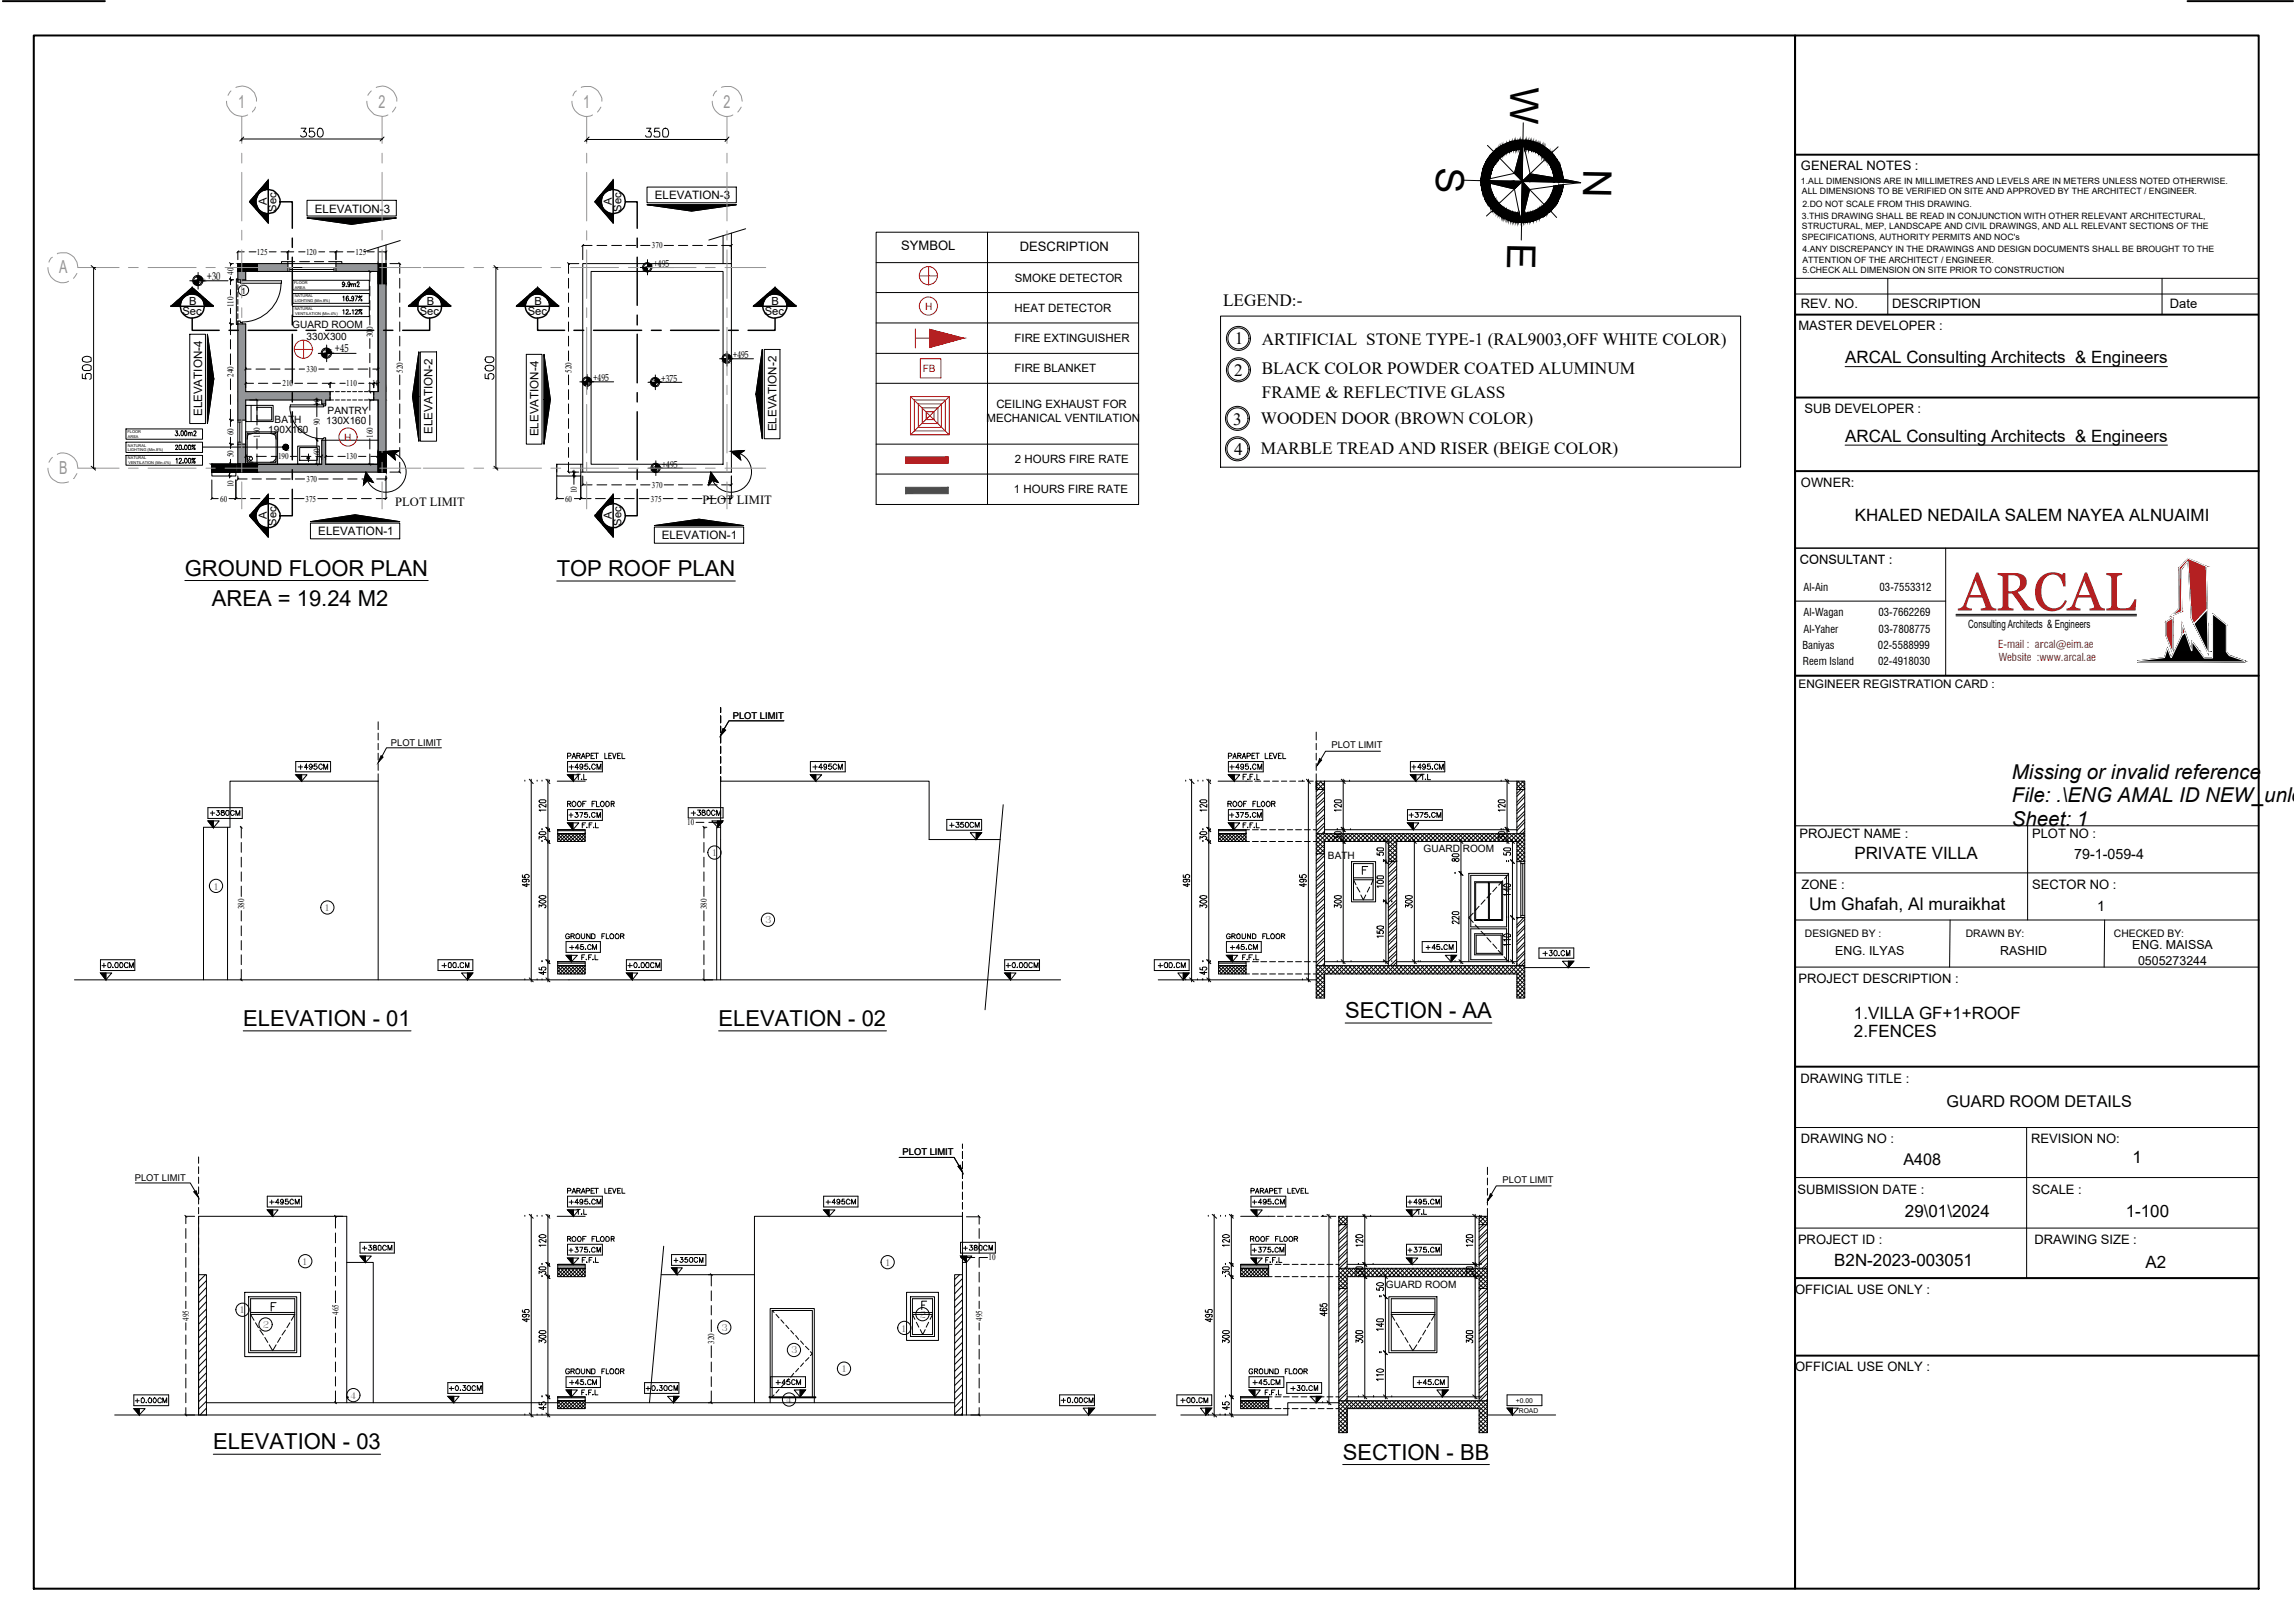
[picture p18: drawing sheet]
<svg xmlns="http://www.w3.org/2000/svg" width="594mm" height="420mm" viewBox="0 0 594 420" stroke-linecap="round" stroke-linejoin="round" font-family="sans-serif">
<defs><g id="words">
<text font-size="14" fill="#991b1e" x="507.1" y="158">ARCAL</text>
<g font-size="10.2">
<text x="391" y="22.5" transform="rotate(91 391 22.5)">W</text>
<text x="371.7" y="43.3" transform="rotate(91 371.7 43.3)">S</text>
<text x="409.9" y="43.7" transform="rotate(91 409.9 43.7)">N</text>
<text x="390.2" y="63" transform="rotate(91 390.2 63)">E</text>
</g>
<g font-size="5.7">
<text x="129.1" y="99.5" transform="rotate(-90 129.1 99.5)">500</text>
<text x="47.9" y="149.1">GROUND FLOOR PLAN</text>
<text x="144.1" y="149.1">TOP ROOF PLAN</text>
<text x="54.8" y="156.9">AREA = 19.24 M2</text>
<text x="348.2" y="263.6">SECTION - AA</text>
<text x="63" y="265.7">ELEVATION - 01</text>
<text x="186" y="265.7">ELEVATION - 02</text>
<text x="55.2" y="375.2">ELEVATION - 03</text>
<text x="347.6" y="377.9">SECTION - BB</text>
</g>
<g font-size="5.3">
<text x="76.9" y="36.7">350</text>
<text x="166.2" y="36.7">350</text>
<text x="24.7" y="99.5" transform="rotate(-90 24.7 99.5)">500</text>
<text x="520.8" y="201.6">Missing or invalid reference</text>
<text x="520.8" y="207.7">File: .\ENG AMAL ID NEW_unlo</text>
<text x="520.8" y="213.8">Sheet: 1</text>
</g>
<g font-size="4.9">
<text x="142.5" y="211.3" transform="rotate(-90 142.5 211.3)">120</text>
<text x="313.6" y="211.3" transform="rotate(-90 313.6 211.3)">120</text>
<text x="348.5" y="211.3" transform="rotate(-90 348.5 211.3)">120</text>
<text x="390.9" y="211.3" transform="rotate(-90 390.9 211.3)">120</text>
<text x="142.5" y="218.7" transform="rotate(-90 142.5 218.7)">30</text>
<text x="313.6" y="218.7" transform="rotate(-90 313.6 218.7)">30</text>
<text x="348.5" y="218.7" transform="rotate(-90 348.5 218.7)">30</text>
<text x="390.9" y="218.7" transform="rotate(-90 390.9 218.7)">30</text>
<text x="355.6" y="222.6">50</text>
<text x="378.9" y="224.4" transform="rotate(-90 378.9 224.4)">80</text>
<text x="392.3" y="222.6" transform="rotate(-90 392.3 222.6)">50</text>
<text x="138.3" y="230.7" transform="rotate(-90 138.3 230.7)">495</text>
<text x="339.4" y="230.7" transform="rotate(-90 339.4 230.7)">495</text>
<text x="359.5" y="231.1" transform="rotate(-90 359.5 231.1)">100</text>
<text x="392.3" y="233.2" transform="rotate(-90 392.3 233.2)">140</text>
<text x="142.5" y="236.4" transform="rotate(-90 142.5 236.4)">300</text>
<text x="313.6" y="236.4" transform="rotate(-90 313.6 236.4)">300</text>
<text x="348.5" y="236.4" transform="rotate(-90 348.5 236.4)">300</text>
<text x="366.9" y="236.4" transform="rotate(-90 366.9 236.4)">300</text>
<text x="359.5" y="244.1" transform="rotate(-90 359.5 244.1)">150</text>
<text x="378.9" y="240.2" transform="rotate(-90 378.9 240.2)">220</text>
<text x="142.5" y="253.6" transform="rotate(-90 142.5 253.6)">45</text>
<text x="313.6" y="253.6" transform="rotate(-90 313.6 253.6)">45</text>
<text x="142.5" y="323.8" transform="rotate(-90 142.5 323.8)">120</text>
<text x="319.6" y="323.8" transform="rotate(-90 319.6 323.8)">120</text>
<text x="353.8" y="323.8" transform="rotate(-90 353.8 323.8)">120</text>
<text x="382.4" y="323.8" transform="rotate(-90 382.4 323.8)">120</text>
<text x="142.5" y="331.3" transform="rotate(-90 142.5 331.3)">30</text>
<text x="319.6" y="331.3" transform="rotate(-90 319.6 331.3)">30</text>
<text x="353.8" y="331.3" transform="rotate(-90 353.8 331.3)">30</text>
<text x="355.6" y="335.1">50</text>
<text x="382.4" y="331.3" transform="rotate(-90 382.4 331.3)">30</text>
<text x="344.7" y="341.8" transform="rotate(-90 344.7 341.8)">465</text>
<text x="138.3" y="343.3" transform="rotate(-90 138.3 343.3)">495</text>
<text x="315" y="343.3" transform="rotate(-90 315 343.3)">495</text>
<text x="359.5" y="345.7" transform="rotate(-90 359.5 345.7)">140</text>
<text x="142.5" y="348.9" transform="rotate(-90 142.5 348.9)">300</text>
<text x="319.6" y="348.9" transform="rotate(-90 319.6 348.9)">300</text>
<text x="353.8" y="348.9" transform="rotate(-90 353.8 348.9)">300</text>
<text x="382.4" y="348.9" transform="rotate(-90 382.4 348.9)">300</text>
<text x="359.5" y="358.8" transform="rotate(-90 359.5 358.8)">110</text>
<text x="142.5" y="366.2" transform="rotate(-90 142.5 366.2)">45</text>
<text x="319.6" y="366.2" transform="rotate(-90 319.6 366.2)">45</text>
</g>
<g font-size="4.6" fill="#949596">
<text x="61.7" y="27.9">1</text>
<text x="98" y="27.9">2</text>
<text x="151" y="27.9">1</text>
<text x="187.3" y="27.9">2</text>
<text x="15.3" y="70.7">A</text>
<text x="15.3" y="122.6">B</text>
</g>
<g font-size="4.5">
<text x="316.6" y="79.3">LEGEND:-</text>
<text x="319.6" y="89.1">1</text>
<text x="326.6" y="89.2">ARTIFICIAL STONE TYPE-1 (RAL9003,OFF WHITE COLOR)</text>
<text x="319.5" y="97.3">2</text>
<text x="326.6" y="96.8">BLACK COLOR POWDER COATED ALUMINUM</text>
<text x="326.6" y="103">FRAME &amp; REFLECTIVE GLASS</text>
<text x="319.2" y="109.9">3</text>
<text x="326.4" y="109.8">WOODEN DOOR (BROWN COLOR)</text>
<text x="319.5" y="117.9">4</text>
<text x="326.4" y="117.6">MARBLE TREAD AND RISER (BEIGE COLOR)</text>
<text x="468.3" y="235.6">Um Ghafah, Al muraikhat</text>
</g>
<g font-size="4.4">
<text x="477.6" y="94">ARCAL Consulting Architects &amp; Engineers</text>
<text x="477.6" y="114.3">ARCAL Consulting Architects &amp; Engineers</text>
<text x="480.2" y="134.9">KHALED NEDAILA SALEM NAYEA ALNUAIMI</text>
<text x="76.2" y="200.4">+495CM</text>
<text x="209.5" y="200.4">+495CM</text>
<text x="244.8" y="215.5">+350CM</text>
<text x="480" y="222.4">PRIVATE VILLA</text>
<text x="309" y="230.7" transform="rotate(-90 309 230.7)">495</text>
<text x="479.9" y="263.8">1.VILLA GF+1+ROOF</text>
<text x="479.9" y="268.4">2.FENCES</text>
<text x="552" y="301">1</text>
<text x="68.8" y="312.9">+495CM</text>
<text x="493.1" y="315">29\01\2024</text>
<text x="550.3" y="315">1-100</text>
<text x="92.8" y="324.9">+380CM</text>
<text x="248.4" y="324.9">+380CM</text>
<text x="474.8" y="327.8">B2N-2023-003051</text>
<text x="555.3" y="328.2">A2</text>
<text x="200" y="359.8">+45CM</text>
</g>
<g font-size="4.2">
<text x="503.9" y="286.7">GUARD ROOM DETAILS</text>
<text x="492.7" y="301.5">A408</text>
</g>
<g font-size="4">
<text x="146.4" y="212.7">+375.CM</text>
<text x="317.5" y="212.7">+375.CM</text>
<text x="363.7" y="212.7">+375.CM</text>
<text x="145.3" y="244.1">GROUND FLOOR</text>
<text x="316.4" y="244.1">GROUND FLOOR</text>
<text x="146.4" y="246.9">+45.CM</text>
<text x="317.5" y="246.9">+45.CM</text>
<text x="368.3" y="246.9">+45.CM</text>
<text x="322.8" y="322.4">ROOF FLOOR</text>
<text x="146.4" y="325.3">+375.CM</text>
<text x="323.1" y="325.3">+375.CM</text>
<text x="363.7" y="325.3">+375.CM</text>
</g>
<g font-size="3.7">
<text x="536.9" y="222.4">79-1-059-4</text>
<text x="542.9" y="235.8">1</text>
</g>
<g font-size="3.4">
<text x="466.2" y="44">GENERAL NOTES :</text>
<text x="233.3" y="64.7">SYMBOL</text>
<text x="264" y="65.1">DESCRIPTION</text>
<text x="466.2" y="79.7">REV. NO.</text>
<text x="489.8" y="79.7">DESCRIPTION</text>
<text x="561.7" y="79.7">Date</text>
<text x="465.6" y="85.4">MASTER DEVELOPER :</text>
<text x="467.1" y="106.8">SUB DEVELOPER :</text>
<text x="466.2" y="126">OWNER:</text>
<text x="465.8" y="217">PROJECT NAME :</text>
<text x="526" y="217">PLOT NO :</text>
<text x="466.3" y="230.2">ZONE :</text>
<text x="526" y="230.2">SECTOR NO :</text>
<text x="465.6" y="254.6">PROJECT DESCRIPTION :</text>
<text x="466.1" y="280.3">DRAWING TITLE :</text>
<text x="466.2" y="296">DRAWING NO :</text>
<text x="525.8" y="296">REVISION NO:</text>
<text x="465.3" y="309">SUBMISSION DATE :</text>
<text x="526" y="309">SCALE :</text>
<text x="465.4" y="322">PROJECT ID :</text>
<text x="526.6" y="322.1">DRAWING SIZE :</text>
<text x="464.7" y="334.9">OFFICIAL USE ONLY :</text>
<text x="464.7" y="355">OFFICIAL USE ONLY :</text>
</g>
<g font-size="3.3">
<text x="102.3" y="131">PLOT LIMIT</text>
<text x="181.8" y="130.5">PLOT LIMIT</text>
<text x="465.9" y="146">CONSULTANT :</text>
</g>
<g font-size="3.2">
<text x="551.9" y="245.8">ENG. MAISSA</text>
<text x="475.1" y="247.3">ENG. ILYAS</text>
<text x="517.8" y="247.2">RASHID</text>
<text x="553.4" y="249.7">0505273244</text>
</g>
<text font-size="3.1" x="465.6" y="178.2">ENGINEER REGISTRATION CARD :</text>
<g font-size="3">
<text x="169.5" y="51.6">ELEVATION-3</text>
<text x="81.5" y="55">ELEVATION-3</text>
<text x="262.7" y="72.9">SMOKE DETECTOR</text>
<text x="262.6" y="80.7">HEAT DETECTOR</text>
<text x="262.6" y="88.6">FIRE EXTINGUISHER</text>
<text x="262.6" y="96.3">FIRE BLANKET</text>
<text x="52.3" y="107.7" transform="rotate(-90 52.3 107.7)">ELEVATION-4</text>
<text x="257.9" y="105.6">CEILING EXHAUST FOR</text>
<text x="112" y="112.3" transform="rotate(-90 112 112.3)">ELEVATION-2</text>
<text x="139.4" y="112.9" transform="rotate(-90 139.4 112.9)">ELEVATION-4</text>
<text x="201" y="111.7" transform="rotate(-90 201 111.7)">ELEVATION-2</text>
<text x="255.4" y="109.1">MECHANICAL VENTILATION</text>
<text x="262.7" y="119.9">2 HOURS FIRE RATE</text>
<text x="262.5" y="127.7">1 HOURS FIRE RATE</text>
<text x="82.4" y="138.6">ELEVATION-1</text>
<text x="171.3" y="139.6">ELEVATION-1</text>
</g>
<g font-size="2.9">
<text x="69.1" y="53" transform="rotate(-90 69.1 53)">A</text>
<text x="158.3" y="53" transform="rotate(-90 158.3 53)">A</text>
<text x="71.6" y="54.8" transform="rotate(-90 71.6 54.8)">Sec</text>
<text x="160.9" y="54.8" transform="rotate(-90 160.9 54.8)">Sec</text>
<text x="53.6" y="72.6">+30</text>
<text x="47.2" y="81.4">Sec</text>
<text x="49" y="78.9">B</text>
<text x="108.7" y="81.4">Sec</text>
<text x="110.5" y="78.9">B</text>
<text x="136.6" y="81.4">Sec</text>
<text x="138.4" y="78.9">B</text>
<text x="198" y="81.4">Sec</text>
<text x="199.7" y="78.9">B</text>
<text x="86.7" y="91.2">+45</text>
<text x="69.1" y="134.3" transform="rotate(-90 69.1 134.3)">A</text>
<text x="71.6" y="136.1" transform="rotate(-90 71.6 136.1)">Sec</text>
<text x="158.3" y="134.3" transform="rotate(-90 158.3 134.3)">A</text>
<text x="160.9" y="136.1" transform="rotate(-90 160.9 136.1)">Sec</text>
<text x="509.5" y="162.6">Consulting Architects &amp; Engineers</text>
</g>
<g font-size="2.8">
<text x="466.8" y="153.1">Al-Ain</text>
<text x="486.5" y="153.1">03-7553312</text>
<text x="466.8" y="159.4">Al-Wagan</text>
<text x="486.3" y="159.4">03-7662269</text>
<text x="466.6" y="167.9">Baniyas</text>
<text x="466.8" y="163.9">Al-Yaher</text>
<text x="486.1" y="167.9">02-5588999</text>
<text x="486.3" y="163.9">03-7808775</text>
<text x="466.7" y="172.3">Reem Island</text>
<text x="486.2" y="172.3">02-4918030</text>
</g>
<g font-size="2.8" fill="#991b1e">
<text x="517.2" y="167.8">E-mail : arcal@eim.ae</text>
<text x="517.4" y="171.2">Website :www.arcal.ae</text>
</g>
<g font-size="2.7">
<text x="467.2" y="242.6">DESIGNED BY :</text>
<text x="508.9" y="242.6">DRAWN BY:</text>
<text x="547.2" y="242.6">CHECKED BY:</text>
</g>
<g font-size="2.6">
<text x="169.1" y="69">+495</text>
<text x="75.7" y="85">GUARD ROOM</text>
<text x="79.3" y="87.9">330X300</text>
<text x="189.7" y="92.8">+495</text>
<text x="153.5" y="98.7">+495</text>
<text x="171.2" y="98.8">+375</text>
<text x="84.8" y="107.2">PANTRY</text>
<text x="69.4" y="112.1">190X160</text>
<text x="71.1" y="109.5">BATH</text>
<text x="84.4" y="109.8">130X160</text>
<text x="171.3" y="121.1">+495</text>
<text x="368.5" y="220.5">GUARD ROOM</text>
<text x="343.8" y="222.4">BATH</text>
<text x="358.7" y="333.4">GUARD ROOM</text>
</g>
<g font-size="2.6" fill="#ff0f0f">
<text x="239.5" y="80.2">H</text>
<text x="238.9" y="96.2">FB</text>
<text x="89.1" y="114.2">H</text>
</g>
<g font-size="2.4">
<text x="189.7" y="186.2">PLOT LIMIT</text>
<text x="101.2" y="193.2">PLOT LIMIT</text>
<text x="344.6" y="193.6">PLOT LIMIT</text>
<text x="233.7" y="299.1">PLOT LIMIT</text>
<text x="34.9" y="305.9">PLOT LIMIT</text>
<text x="389" y="306.2">PLOT LIMIT</text>
</g>
<g font-size="2.3">
<text x="466.2" y="47.5">1.ALL DIMENSIONS ARE IN MILLIMETRES AND LEVELS ARE IN METERS UNLESS NOTED OTHERWISE.</text>
<text x="466.4" y="50.3">ALL DIMENSIONS TO BE VERIFIED ON SITE AND APPROVED BY THE ARCHITECT / ENGINEER.</text>
<text x="466.6" y="53.5">2.DO NOT SCALE FROM THIS DRAWING.</text>
<text x="466.4" y="56.7">3.THIS DRAWING SHALL BE READ IN CONJUNCTION WITH OTHER RELEVANT ARCHITECTURAL,</text>
<text x="466.4" y="59.4">STRUCTURAL, MEP, LANDSCAPE AND CIVIL DRAWINGS, AND ALL RELEVANT SECTIONS OF THE</text>
<text x="66.5" y="66">125</text>
<text x="79.2" y="66">120</text>
<text x="92" y="66">125</text>
<text x="168.8" y="64.3">370</text>
<text x="466.4" y="62.1">SPECIFICATIONS, AUTHORITY PERMITS AND NOC's</text>
<text x="466.6" y="65.3">4.ANY DISCREPANCY IN THE DRAWINGS AND DESIGN DOCUMENTS SHALL BE BROUGHT TO THE</text>
<text x="60.4" y="71.2" transform="rotate(-90 60.4 71.2)">40</text>
<text x="466.6" y="68.1">ATTENTION OF THE ARCHITECT / ENGINEER.</text>
<text x="466.6" y="70.8">5.CHECK ALL DIMENSION ON SITE PRIOR TO CONSTRUCTION</text>
<text x="60.4" y="79.5" transform="rotate(-90 60.4 79.5)">110</text>
<text x="96.5" y="87.3" transform="rotate(-90 96.5 87.3)">300</text>
<text x="60.4" y="97.6" transform="rotate(-90 60.4 97.6)">240</text>
<text x="73.1" y="100">210</text>
<text x="79.3" y="96.3">330</text>
<text x="89.6" y="100">110</text>
<text x="96.4" y="100">10</text>
<text x="104.2" y="96.6" transform="rotate(-90 104.2 96.6)">520</text>
<text x="147.9" y="96.6" transform="rotate(-90 147.9 96.6)">520</text>
<text x="82.8" y="105.1" transform="rotate(-90 82.8 105.1)">10</text>
<text x="60.4" y="112.7" transform="rotate(-90 60.4 112.7)">60</text>
<text x="67.3" y="113.3" transform="rotate(-90 67.3 113.3)">160</text>
<text x="82.8" y="110.2" transform="rotate(-90 82.8 110.2)">90</text>
<text x="96.5" y="113.3" transform="rotate(-90 96.5 113.3)">160</text>
<text x="60.4" y="118.4" transform="rotate(-90 60.4 118.4)">50</text>
<text x="72" y="118.9">190</text>
<text x="82.8" y="117.9" transform="rotate(-90 82.8 117.9)">60</text>
<text x="89.6" y="118.9">130</text>
<text x="79.3" y="124.8">370</text>
<text x="57" y="129.8">60</text>
<text x="60.4" y="126.2" transform="rotate(-90 60.4 126.2)">10</text>
<text x="79.1" y="129.8">375</text>
<text x="146.3" y="129.8">60</text>
<text x="149.3" y="127.7" transform="rotate(-90 149.3 127.7)">10</text>
<text x="168.5" y="129.8">375</text>
<text x="168.8" y="126.3">370</text>
<text x="177.9" y="213.7">10</text>
<text x="184.4" y="221.7">1</text>
<text x="55.3" y="230.3">1</text>
<text x="63.2" y="235.4" transform="rotate(-90 63.2 235.4)">380</text>
<text x="84" y="235.9">1</text>
<text x="183" y="235.4" transform="rotate(-90 183 235.4)">380</text>
<text x="198.1" y="239.1">3</text>
<text x="78.3" y="327.4">1</text>
<text x="229.2" y="327.8">1</text>
<text x="255.9" y="326.3">10</text>
<text x="48.9" y="341.9" transform="rotate(-90 48.9 341.9)">495</text>
<text x="62.1" y="340">1</text>
<text x="87.6" y="340.4" transform="rotate(-90 87.6 340.4)">465</text>
<text x="238.1" y="341.2">2</text>
<text x="254.2" y="341.9" transform="rotate(-90 254.2 341.9)">495</text>
<text x="68" y="343.8">2</text>
<text x="184.9" y="347.9" transform="rotate(-90 184.9 347.9)">320</text>
<text x="186.8" y="344.6">3</text>
<text x="233.4" y="344.7">1</text>
<text x="204.8" y="350.3">3</text>
<text x="217.9" y="355.3">1</text>
<text x="90.6" y="362.1">4</text>
<text x="203.4" y="363.3">4</text>
</g>
<text font-size="2.2" x="62.5" y="76">1</text>
<g font-size="1.7">
<text x="392.4" y="363.1">+0.00</text>
<text x="393.2" y="365.8">ROAD</text>
</g>
<g font-size="1">
<text x="76.2" y="73.6">FLOOR</text>
<text x="76.3" y="74.7">AREA</text>
<text x="76.3" y="77">NATURAL</text>
<text x="76.3" y="78.3">LIGHTING (Min.8%)</text>
<text x="76.3" y="80.3">NATURAL</text>
<text x="76.4" y="81.6">VENTILATION (Min.4%)</text>
<text x="33" y="112.1">FLOOR</text>
<text x="33.1" y="113.3">AREA</text>
<text x="33.1" y="115.6">NATURAL</text>
<text x="33.1" y="116.8">LIGHTING (Min.8%)</text>
<text x="33.1" y="118.8">NATURAL</text>
<text x="33.2" y="120.1">VENTILATION (Min.4%)</text>
</g>
</g></defs>
<!-- layer: 0 -->
<path d="M8.7 9.2h456v402.1h-456z" fill="none" stroke="#000" stroke-width=".26"/>
<!-- layer: BORDER A2 -->
<path d="M.7 .3h26.4M8.7 9.2h456v402.1h-456zM464.7 9.2h120v402.1h-120zM566.3 .3h27.3M464.7 40h120M464.7 81.4h119.9M464.7 102.9h120M464.7 122h120M464.7 174.9h120M464.7 276.1h120M464.7 330.9h120M464.7 350.9h120" fill="none" stroke="#000" stroke-width=".51"/>
<!-- layer: INSERT TEXT -->
<path d="M477.6 94.9h83.5M477.6 115.2h83.5" fill="none" stroke="#000" stroke-width=".26"/>
<!-- layer: IN LINE -->
<g fill="none" stroke="#000" stroke-width=".26">
<path d="M226.8 60.1h67.9v70.5h-67.9zM226.8 68h67.9M226.8 75.7h67.9M255.6 60.1v70.5M464.7 76.1h119.9M464.7 72.1h119.9M488.7 72.1v9.3M559.7 72.1v9.3M226.8 83.6h67.9M226.8 91.5h67.9M226.8 99.2h67.9M226.8 115h67.9"/>
<path d="M226.8 122.7h67.9M464.7 141.9h120M464.8 213.8h119.9M524.9 213.8v24.4M464.8 226h120M464.8 238.2h120M504.8 238.2l-.1 12.2M544.8 238.2l-.1 12.2M464.7 250.4h120M464.7 291.9h120M524.6 291.9v39M464.7 304.8h120"/>
<path d="M464.7 317.9h120M464.7 330.9h120"/>
</g>
<!-- layer: K -->
<path d="M564.1 147l-.1 10.6-1.9 1.8 2.6-1.1-.1-10.9M566.4 145.5l.9 14.6 4.3 9-.5-22.5M571.3 157.8l-3.4 3.7M560.7 161.1l1.8-1.2v9.2l-1.8-4.6zM564.9 164.4l-2.8 5.8-1-2.4-.8 2.4-7 .9v.3h27.8M565.6 163.7l-.7 .7v-2.9l2.4 6.9 .1-2.4 3.2 4.3h2.1v-11.4l3.6 2.8v7l.8 1 4 1.4" fill="none" stroke="#000" stroke-width=".26"/>
<!-- layer: BORDER A2 -->
<path d="M464.7 174.9h120" fill="none" stroke="#000" stroke-width=".26"/>
<!-- layer: K -->
<g fill="#000" stroke="#000" stroke-width=".26">
<path d="M571.3 157.8v1.1h-1zM572.7 158.9l3.2 2.6h-3.2zM561.1 167.8l.2 .6h-.4zM564.9 164.4l.7-.7 .3 .7zM567.4 166l1.4 1.8h-1.4zM571.5 168.7l.1 .4z"/>
<path d="M570.3 158.9l1.2 2.6-.2-2.6zM570.3 158.9l1.2 2.6h-3.6z"/>
<path d="M560.3 170.2h10.2zM560.3 170.2h10.2z"/>
<path d="M560.9 168.4l1 1.8-.6-1.8zM560.9 168.4l1 1.8h-1.6z"/>
<path d="M564.9 164.4l2.4 4-1.4-4zM564.9 164.4l2.4 4h-4.3z"/>
<path d="M567.4 167.8l1.8 .6-.4-.6zM567.4 167.8l1.8 .6h-1.8z"/>
<path d="M563 168.4l7.5 1.8-1.3-1.8zM563 168.4l7.5 1.8h-8.4z"/>
<path d="M560.3 170.2l10.3 .1zM559.7 170.3h10.9z"/>
<path d="M567.9 161.5l3.7 7.2-.1-7.2zM567.9 161.5l3.7 7.2z"/>
<path d="M572.7 161.5l3.6 .2-.4-.2zM572.7 161.5l3.6 .2h-3.6z"/>
<path d="M572.7 161.7l3.6 7v-7zM572.7 161.7l3.6 7h-3.6z"/>
<path d="M572.7 168.7l4.4 1-.8-1zM572.7 168.7l4.4 1h-4.4z"/>
<path d="M572.7 169.7l6.3 .6-1.9-.6zM572.7 169.7l6.3 .6h-6.3z"/>
<path d="M559.7 170.3l21.4 .8-2.1-.8zM553.3 171.1l6.4-.8 21.4 .8zM553.3 171.1h27.8zM553.3 171.1h27.8z"/>
<path d="M553.3 171.1l27.8 .3v-.3zM553.3 171.1l27.8 .3h-27.8z"/>
</g>
<g fill="#991b1e" stroke="#991b1e" stroke-width=".26">
<path d="M566.4 144.6l2.2 .9h-3.1z"/>
<path d="M564 157.6h.7v.7z"/>
<path d="M562.2 160.1l.3-.2z"/>
<path d="M567.3 160.1h1.9l-.9 1z"/>
<path d="M560.7 161.1h1.8v3.4z"/>
<path d="M566.4 145.5l4.7 1.1-2.5-1.1zM566.4 145.5l4.7 1.1h-4.6z"/>
<path d="M565.5 145.5l-.5 1.5 1.1-1.5zM565.5 145.5l-.5 1.5h-.9z"/>
<path d="M564.1 147l.5 .4 .4-.4zM564.1 147l.5 .4h-.5z"/>
<path d="M564.1 147.4l.6 10.2-.1-10.2zM564.1 147.4l.6 10.2h-.7z"/>
<path d="M566.5 146.6l4.8 11.2-.2-11.2zM566.5 146.6l4.8 11.2h-4.1z"/>
<path d="M564 157.6l-.7 .7h1.4zM562.1 159.4l1.2-1.1h1.4z"/>
<path d="M567.2 157.8l2 2.3 2.1-2.3zM567.2 157.8l2 2.3h-1.9z"/>
<path d="M567.3 160.1l.4 1h.6zM567.7 161.1h.6l-.4 .4z"/>
<path d="M562.2 160.1l.3 1v-1zM560.7 161.1l1.5-1 .3 1z"/>
<path d="M564.9 161.5l.7 2.2h-.7zM564.9 163.7v.7l.7-.7z"/>
<path d="M560.7 161.1v3.4h1.8zM560.7 164.5h1.8v4.6z"/>
</g>
<!-- layer: A-WINDOW NO.Tag. -->
<path d="M566.4 144.6l4.7 2 .2 11.2-3.4 3.7-.6-1.4-.9-14.6h-.3l-1.5 1.9 .1 10.9-2.6 1.1 1.9-1.8 .1-10.6zM571.3 157.8l.3 11.3-3.7-7.6zM553.3 171.1l7-.9 .8-2.4 1 2.4 2.8-5.8 .7-.7 1.7 4.7 .1-2.4 3.2 4.3h2.1v-11.4l3.6 2.8v7l.8 1 4 1.4v.3h-27.8zM560.7 161.1l1.8-1.2v9.2l-1.8-4.6zM564.9 161.5l.7 2.2-.7 .7z" fill="none" stroke="#fff" stroke-width=".26"/>
<path d="M464.7 155.6h39M503.7 141.9v33M506.3 159h46.8M506.3 159.4h46.8" fill="none" stroke="#000" stroke-width=".26"/>
<!-- layer: HATCH -->
<g fill="#939598" stroke="#939598" stroke-width=".26">
<path d="M83.3 120.2h1z"/>
<path d="M87 68.2l12.9 2.1v-2.1zM87 68.2l12.9 2.1h-12.9z"/>
<path d="M97.9 70.3l2 31.1v-31.1zM97.9 70.3l2 31.1h-2z"/>
<path d="M96.7 101.4l3.2 2.1v-2.1zM96.7 101.4l3.2 2.1h-3.2z"/>
<path d="M61.6 115l2 5.2v-5.2zM61.6 115l2 5.2h-2z"/>
<path d="M97.9 103.5l2 16.7v-16.7zM97.9 103.5l2 16.7h-2z"/>
<path d="M61.6 120.2h2zM61.6 120.2h2z"/>
<path d="M61.6 120.2l38.3 2v-2zM61.6 120.2l38.3 2h-38.3z"/>
<path d="M83.3 114l1 6.2v-6.2zM83.3 114l1 6.2h-1z"/>
<path d="M61.6 83.9l2 17.5v-17.5zM61.6 83.9l2 17.5h-2z"/>
<path d="M61.6 101.4l23.8 2.1v-2.1zM61.6 101.4l23.8 2.1h-23.8z"/>
<path d="M83.3 103.5l1 1.1v-1.1zM83.3 103.5l1 1.1h-1z"/>
<path d="M61.6 103.5l2 5.3v-5.3zM61.6 103.5l2 5.3h-2z"/>
<path d="M61.6 68.2l12.9 2.1v-2.1zM61.6 68.2l12.9 2.1h-12.9z"/>
<path d="M61.6 70.3l2 2.1v-2.1zM61.6 70.3l2 2.1h-2z"/>
</g>
<!-- layer: WALL PROPOSED -->
<g fill="none" stroke="#000" stroke-width=".26">
<path d="M61.6 68.2h12.9v2.1h-10.9v2.1h-2zM72.9 68.2v-.5h1.6v.5M87 68.2h12.9v54h-38.3v-7.2h2v5.2h19.7v-6.2h1v6.2h13.6v-16.7h-1.2v-2.1h1.2M87 68.2v2.1h10.9M87 68.2v-.5h1.5v.5M61.6 83.9h2v17.5h21.8v2.1h-1.1v1.1h-1v-1.1h-19.7v5.3h-2zM97.9 101.4v-31.1v31.1M340.7 215.8h54M340.7 202.2h2.2v13.6M342.9 204.4h-2.2v-2.2v56.2h2.2v-6.3h49.8v6.3h2v-8.4h-54M392.7 217.8h-31.2v32.2M392.7 215.8v-13.6h2v20.9h-2"/>
<path d="M392.7 204.4h2M340.7 221h2.2M359.4 223.1h2.1M392.7 237.5v12.5h2v-12.5h-2h2M342.9 250v-32.2h16.5v32.2M392.7 249.3v.7M346.6 317h2.1M382.9 317h2.1M346.6 328.3h38.4M346.6 333.5h2.1M348.7 328.3v-13.4h-2.1v56h2.1v-6.2h34.2v6.2h2.1v-8.3M382.9 328.3v-13.4h2.1v47.7"/>
<path d="M382.9 333.5h2.1M346.6 362.6h38.4M348.7 362.6v-32.1h34.2v32.1"/>
</g>
<!-- layer: A-PLOT LIMIT -->
<g fill="none" stroke="#000" stroke-width=".26">
<path d="M99.9 116.9l3.3-.3-1.1 .9 .2 1.5zM100 116.9a5.3 5.3 0 0 1 5.1 5.3 5.3 5.3 0 0 1-5.2 5.2 5.3 5.3 0 0 1-5.3-5.1M189.3 116.9l3.3-.3-1.2 .9 .3 1.5zM189.4 116.9a5.3 5.3 0 0 1 5.1 5.3 5.3 5.3 0 0 1-5.2 5.2 5.3 5.3 0 0 1-5.3-5.1M94.7 122.2l1.9 2.7-1.5-.5-1 1.1zM96.6 124.9l-1.5-.5-1 1.1M184 122.2l1.9 2.7-1.5-.5-.9 1.1zM185.9 124.9l-1.5-.5-.9 1.1M97.9 186.9v2M97.9 189.8v1.8M97.9 192.4v1.7M97.9 195v1.8"/>
<path d="M97.9 197.7v1.7M186.5 183.2v1.2M186.5 185.3v1.8M186.5 188v1.7M186.5 190.5v1.8M186.5 193.2v1.8M186.5 195.9v1.6M186.5 198.4v1.8M340.7 189.5v2.1M340.7 192.4v1.7M340.7 195v1.8M340.7 197.7v1.7"/>
<path d="M97.9 200.3v1.9M186.5 201.1v1.1M340.7 200.3v1.9M51.4 299.5v1.7M249.1 296.2v1M249.1 298.1v1.8M51.4 302v1.8M51.4 304.7v1.7M51.4 307.3v1.7M51.4 309.9v1.8M51.4 312.6v1.6M51.4 315.1v1.8"/>
<path d="M51.4 317.8v1.8M249.1 300.8v1.8M249.1 303.4v1.7M249.1 306v1.8M249.1 308.7v1.7M249.1 311.3v1.7M249.1 313.9v1.1M385 302.2v1.9M385 305v1.7M385 307.6v1.8M385 310.3v1.7M385 312.8v2.1"/>
<path d="M51.4 320.5v1.6M51.4 323v1.8M51.4 325.7v1.7M51.4 328.3v1.7"/>
</g>
<!-- layer: A-text -->
<g fill="none" stroke="#000" stroke-width=".26">
<path d="M47.9 150.3h62.9M144.1 150.4h46.2M63 266.9h43.4M186 266.9h43.5M348.2 264.8h38M55.2 376.5h43.3M347.6 379.1h37.9"/>
<circle cx="63" cy="75.2" r="1.33"/>
</g>
<!-- layer: A-FLOOR LINE -->
<g fill="none" stroke="#000" stroke-width=".26">
<path d="M144.4 215.8h7.1v2h-7.1zM315.4 215.8h7.2v2h-7.2zM342.9 214.8h49.8M19.3 253.7h255.2M144.4 250h7.1v2.1h-7.1zM299.8 253.7h40.9M315.4 250h7.2v2.1h-7.2zM342.9 249h16.5M361.5 249h31.2M394.7 250.5h16.8M144.4 328.3h7.1v2.2h-7.1zM321.2 328.3h7.2v2.2h-7.2z"/>
<path d="M348.7 327.3h34.2M29.7 366.3h269.5M53.4 363.1h91M144.4 362.6h7.1v2.1h-7.1zM151.5 363.1h95.6M321.2 362.6h7.2v2.1h-7.2zM346.6 363.1h-13.3v3.2h-27.6M348.7 361.6h34.2M385 366.3h17.7"/>
</g>
<!-- layer: A-HATCH SEC -->
<g fill="none" stroke="#000" stroke-width=".26">
<path d="M340.7 216.3l.5-.5 2.1 2M340.7 217.3l1.7-1.5 2 2M340.7 218.6l2.2 2.2-2.2 2M340.7 219.8l1.3 1.2M340.7 217.6l2.2 2M340.7 216.5l2.2 2M341 202.2l-.3 .3 1.9 1.9M341.2 204.4l-.5 .5M341.7 202.2l1.2 1.3M342 202.2l-1.3 1.4 .9 .8M342.7 202.2l.2 .2M342.7 204.4l-2 1.9"/>
<path d="M342.9 218.6l-2.2 2M342.9 219.8l-1.3 1.2M342.9 202.6l-1.8 1.8M342.9 203.8l-.8 .6M342.9 206.4l-2.2 2M342.9 208.6l-2.2 2.1M342.9 210.9l-2.2 2M342.9 213l-2.2 2.1M342.9 215.2l-.7 .6M342.9 205l-2.2 2.1M342.9 207.2l-2.2 2M342.9 209.3l-2.2 2.2"/>
<path d="M342.9 211.6l-2.2 2.1M342.9 213.8l-2.1 2M343.5 215.8l-2.8 2.7M344.5 215.8l-3.8 3.8M349 215.8l2 2M349.1 217.8l2-2 2.1 2M350 215.8l2.1 2M350.2 217.8l2.1-2 2 2M352.4 217.8l2-2 2.1 2M353.3 215.8l2.1 2M353.4 215.8l-2.1 2M353.5 217.8l2.1-2 2 2"/>
<path d="M355.7 217.8l2-2 3.8 3.8M356.6 215.8l2.1 2M356.7 215.8l-2.1 2M356.8 217.8l2.1-2 2.6 2.7M359 217.8l2-2 2.1 2M359.4 219.8l2.1 2M359.4 218.6l2.1 2M359.9 215.8l2.1 2M360 215.8l-2.1 2M361.5 218.6l-2.1 2M361.5 219.8l-2.1 2M362.3 217.8l2-2 2.1 2"/>
<path d="M363.2 215.8l2.2 2M363.3 215.8l-3.9 3.8M364.2 217.8l-2-2-2.8 2.7M365.4 215.8l2.1 2M365.5 215.8l-2.1 2M365.6 217.8l2-2 2.1 2M366.5 215.8l2 2M366.6 215.8l-2.1 2M368.7 215.8l2.1 2M368.8 215.8l-2.1 2M368.9 217.8l2-2 2.1 2M369.8 215.8l2 2"/>
<path d="M369.9 215.8l-2.1 2M372 215.8l2.1 2M372.1 215.8l-2.1 2M372.2 217.8l2-2 2.1 2M373.1 215.8l2 2M373.2 215.8l-2.1 2M375.3 215.8l2.1 2M375.4 215.8l-2 2M375.5 217.8l2-2 2.1 2M376.4 215.8l2 2M376.5 215.8l-2.1 2M377.7 217.8l2-2 2 2"/>
<path d="M378.6 215.8l2.1 2M378.7 215.8l-2.2 2M378.8 217.8l2-2 2.1 2M381 217.8l2-2 2 2M381.9 215.8l2.1 2M382 215.8l-2.2 2M382.1 217.8l2-2 2.1 2M385.2 215.8l2.1 2M385.3 215.8l-2.2 2M386.3 215.8l-2 2M390.8 215.8l3.9 4M391.8 215.8l2.9 2.8"/>
<path d="M392.7 219.9l2 2M392.7 218.7l2 2.2M392.7 204.3l.1 .1M392.7 203.1l1.1 1.3M392.9 202.2l1.8 1.9-2 2.1M393.2 202.2l-.5 .7M393.7 204.4l-1 1M393.9 202.2l.8 .8-1.4 1.4M394.1 215.8l.6 .7M394.3 202.2l-1.6 1.8M394.7 217.6l-1.8-1.8-2 2M394.7 215.2l-2.7 2.6"/>
<path d="M394.7 216.2l-2 2.2M394.7 217.3l-2 2.1M394.7 218.5l-2 2M394.7 219.5l-2 2.2M394.7 205.5l-2 2.2M394.7 207.8l-2 2M394.7 210l-2 2M394.7 212.1l-2 2.2M394.7 214.4l-1.4 1.4M394.7 206.3l-2 2.1M394.7 208.6l-2 2M394.7 210.7l-2 2.1"/>
<path d="M394.7 212.9l-2 2.2M340.7 220.9l.1 .1M341.2 221l-.5 .4M342.9 222.9l-2.2 2.2M342.9 225.2l-2.2 2M342.9 227.4l-2.2 2M342.9 229.5l-2.2 2.2M342.9 231.8l-2.2 2M342.9 234l-2.2 2M342.9 236.1l-2.2 2.2M342.9 238.4l-2.2 2.1M342.9 221.5l-2.2 2.1"/>
<path d="M342.9 223.7l-2.2 2.1M342.9 226l-2.2 2M342.9 228.1l-2.2 2.1M342.9 230.3l-2.2 2.2M342.9 232.6l-2.2 2M342.9 234.7l-2.2 2.1M342.9 236.9l-2.2 2.2M342.9 239.2l-2.2 2M359.4 220.8l2.1 2.1M361.2 223.1l-1.8 1.7M361.5 223.1h.1M361.5 220.8l-2.1 2.1"/>
<path d="M361.5 221.9l-1.1 1.2M361.5 228.5l-2.1 2.2M361.5 235.1l-2.1 2.2M361.5 237.4l-2.1 2M361.5 224.2l-2.1 2M361.5 226.4l-2.1 2M361.5 230.8l-2.1 2M361.5 233l-2.1 2M361.5 239.6l-2.1 2M361.5 225l-2.1 2M361.5 227.1l-2.1 2.1M361.5 229.3l-2.1 2.1"/>
<path d="M361.5 231.6l-2.1 2M361.5 233.7l-2.1 2.1M361.5 235.9l-2.1 2.1M361.5 238.2l-2.1 2M392.7 221l2 2.1M393 237.5l-.3 .4M394.4 237.5l-1.7 1.9M394.7 220.6l-2 2.1M394.7 221.8l-1.3 1.3M394.7 222.8l-.1 .3M394.7 239.6l-2 2M394.7 238l-2 2.1"/>
<path d="M340.7 250.5l2.2 2.1-2.2 2.2M340.7 253.8l2.2 2.1-2.2 2.2M340.7 258.2l.1 .2M340.7 257.1l1.3 1.3M340.7 256.1l2.2 2M340.7 254.9l2.2 2.1M340.7 252.8l2.2 2M340.7 251.6l2.2 2.1M341.1 250l-.4 .4M341.3 250l2.1 2.1M342.5 250l2 2.1 2.2-2.1M342.9 257.1l-1.3 1.3"/>
<path d="M342.9 249.3l-2.2 2.2M342.9 253.8l-2.2 2M342.9 254.9l-2.2 2.1M342.9 258.2l-.2 .2M342.9 240.6l-2.2 2M342.9 242.7l-2.2 2.2M342.9 245l-2.2 2.1M342.9 247.2l-2.2 2M342.9 241.3l-2.2 2.1M342.9 243.5l-2.2 2.2M342.9 245.8l-2.2 2M342.9 247.9l-2.2 2.1"/>
<path d="M343.4 250l-2.7 2.5M343.5 250l2.2 2.1 2-2.1M344.4 250l-3.7 3.7M344.6 250l2.1 2.1 2.1-2.1M345.5 250l-2 2.1M345.8 250l2 2.1 2.1-2.1M346.8 250l2.2 2.1 2-2.1M348 250l2 2.1 2.1-2.1M349.1 250l2 2.1 2.1-2.1M350.1 250l2.2 2.1 2-2.1M351.3 250l2 2.1 2.1-2.1M352.4 250l2 2.1 2.1-2.1"/>
<path d="M353.4 250l2.2 2.1 2-2.1M354.6 250l2 2.1 2.1-2.1M355.7 250l2 2.1 2.1-2.1M356.7 250l2.2 2.1 2-2.1M357.9 250l2 2.1 2.1-2.1M359 250l2 2.1 2.1-2.1M360 250l2.2 2.1 2-2.1M361.2 250l2 2.1 2.2-2.1M361.5 248.3l-1.6 1.7M361.5 241.7l-2.1 2.2M361.5 244l-2.1 2M361.5 246.2l-2.1 2"/>
<path d="M361.5 240.3l-2.1 2.1M361.5 242.5l-2.1 2.1M361.5 244.8l-2.1 2M361.5 246.9l-2.1 2.1M361.5 249.1l-.8 .9M362.3 250l2 2.1 2.1-2.1M363.3 250l2.2 2.1 2-2.1M364.5 250l2 2.1 2.2-2.1M365.6 250l2 2.1 2.1-2.1M366.6 250l2.2 2.1 2-2.1M367.8 250l2 2.1 2.2-2.1M368.9 250l2 2.1 2.1-2.1"/>
<path d="M369.9 250l2.2 2.1 2-2.1M371.1 250l2 2.1 2.2-2.1M372.2 250l2 2.1 2.1-2.1M373.2 250l2.2 2.1 2-2.1M374.4 250l2 2.1 2.2-2.1M375.5 250l2 2.1 2.1-2.1M376.5 250l2.2 2.1 2-2.1M377.7 250l2 2.1 2.2-2.1M378.8 250l2 2.1 2.1-2.1M379.8 250l2.2 2.1 2-2.1M381 250l2 2.1 2.2-2.1M382.1 250l2 2.1 2.1-2.1"/>
<path d="M383.1 250l2.2 2.1 2-2.1M384.3 250l2 2.1 2.2-2.1M385.4 250l2 2.1 2.1-2.1M386.4 250l2.2 2.1 2-2.1M387.6 250l2 2.1 2.2-2.1M388.7 250l2.1 2.1 2-2.1M389.7 250l2.2 2.1 2-2.1M390.9 250l3.8 3.9M391.9 250l2.8 2.8M392.7 257.3l1 1.1M392.7 256.2l2 2M392.7 255.1l2 2.1"/>
<path d="M392.7 254l2 2.1M392.7 252.9l2 2M394.2 250l.5 .6M394.7 250.4l-2 2M394.7 251.5l-2 2M394.7 252.5l-2 2.2M394.7 253.7l-2 2M394.7 254.8l-2 2M394.7 255.8l-2 2.2M394.7 257l-1.4 1.4M394.7 258.1l-.3 .3M394.7 248.3l-1.7 1.7 1.7 1.6"/>
<path d="M394.7 241.7l-2 2.1M394.7 243.9l-2 2.1M394.7 246.2l-2 2M394.7 240.2l-2 2.2M394.7 242.5l-2 2M394.7 244.6l-2 2.1M394.7 246.8l-2 2.2M394.7 249.1l-.9 .9M346.8 314.9l-.2 .2 1.9 1.9M347.1 317l-.5 .4M347.6 314.9l1.1 1.1M347.8 314.9l-1.2 1.2 .8 .9"/>
<path d="M348.6 314.9l.1 .1M348.6 317l-2 1.9M348.7 315.3l-1.8 1.7M348.7 316.3l-.7 .7M348.7 319.1l-2.1 2M348.7 317.5l-2.1 2.2M348.7 319.8l-2.1 2.1M382.9 315.8l1.2 1.2M383.1 314.9l1.9 1.9M383.5 314.9l-.6 .6M384.3 314.9l.7 .7-1.4 1.4M384.5 314.9l-1.6 1.6"/>
<path d="M384.8 317l-1.9 1.8M385 316.7l-.3 .3M385 318.2l-2.1 2.1M385 318.9l-2.1 2.1M53.2 330l-1.8 1.8M53.4 331.5l-2 2M53.4 333.3l-2 2.1M53.4 335.2l-2 2M53.4 337l-2 2.1M53.4 338.9l-2 2M248.4 330l-1.3 1.3M249.1 331l-2 2"/>
<path d="M249.1 336.5l-2 2M249.1 332.8l-2 2.1M249.1 334.7l-2 2M249.1 338.4l-2 2M346.6 328.8l.5-.5 2 2.2M346.6 330l1.6-1.7 2 2.2M346.6 330.1l2.1 2.2-1.3 1.2M346.6 333.4l.1 .1M346.6 332.4l1.2 1.1M346.6 331.3l2.1 2M346.6 329.1l2.1 2M347.1 333.5l-.5 .6"/>
<path d="M348.7 331.3l-2.1 2M348.7 333.4l-2.1 2M348.7 335.6l-2.1 2.1M348.7 321.2l-2.1 2.1M348.7 323.4l-2.1 2.1M348.7 325.7l-2.1 2M348.7 327.8l-.6 .5M348.7 322l-2.1 2M348.7 324.1l-2.1 2.2M348.7 326.4l-2 1.9M348.7 337.7l-2.1 2.2M348.7 334.2l-2.1 2"/>
<path d="M348.7 336.3l-2.1 2.1M348.7 338.5l-2.1 2.2M349.3 328.3l-2.7 2.8M350.4 328.3l-3.8 3.8M353.7 328.3l2 2.2M354.8 328.3l2 2.2M354.9 330.5l2.1-2.2 2 2.2M355.8 328.3l2.2 2.2M356 328.3l-2.2 2.2M356.1 330.5l2-2.2 2 2.2M358.2 330.5l2.1-2.2 2 2.2M359.1 328.3l2.2 2.2"/>
<path d="M359.3 328.3l-2.2 2.2M361.3 328.3l2.1 2.2M361.4 328.3l-2 2.2M361.5 330.5l2.1-2.2 2 2.2M362.4 328.3l2.1 2.2M362.6 328.3l-2.2 2.2M364.6 328.3l2.1 2.2M364.7 328.3l-2 2.2M364.8 330.5l2.1-2.2 2 2.2M365.7 328.3l2.1 2.2M365.9 328.3l-2.2 2.2M367.9 328.3l2.1 2.2"/>
<path d="M368 328.3l-2 2.2M368.1 330.5l2.1-2.2 2 2.2M369 328.3l2.1 2.2M369.2 328.3l-2.2 2.2M371.2 328.3l2.2 2.2M371.3 328.3l-2 2.2M371.4 330.5l2.1-2.2 2 2.2M372.3 328.3l2.1 2.2M372.5 328.3l-2.2 2.2M373.6 330.5l2-2.2 2.1 2.2M374.5 328.3l2.2 2.2M374.6 328.3l-2.1 2.2"/>
<path d="M374.7 330.5l2.1-2.2 2 2.2M377.9 328.3l-2.1 2.2M381.1 328.3l3.9 4-1.2 1.2M382.2 328.3l2.8 2.8M382.9 333.4l.1 .1M382.9 332.4l1.2 1.1M382.9 331.3l2.1 2M383.4 328.3l1.6 1.7M383.5 333.5l-.6 .7M384.4 328.3l.6 .7-2.1 2.1M384.5 328.3l-2.1 2.2M385 330.1l-2.1 2"/>
<path d="M385 331.3l-2.1 2M385 333.4l-.2 .1M385 320.3l-2.1 2.2M385 322.6l-2.1 2.1M385 324.8l-2.1 2.1M385 326.9l-1.4 1.4M385 333.5l-2.1 2.2M385 335.8l-2.1 2.1M385 338l-2.1 2M385 321.1l-2.1 2.2M385 323.4l-2.1 2M385 325.5l-2.1 2.1"/>
<path d="M385 327.7l-.7 .6M385 334.3l-2.1 2.2M385 336.6l-2.1 2M385 338.8l-2.1 2M53.4 340.7l-2 2.1M53.4 342.6l-2 2M53.4 344.3l-2 2.1M53.4 346.2l-2 2.1M53.4 348l-2 2.1M53.4 349.8l-2 2.2M53.4 351.7l-2 2M53.4 353.5l-2 2.1"/>
<path d="M53.4 355.4l-2 2M53.4 357.2l-2 2.1M53.4 359.1l-2 2M249.1 353l-2 2M249.1 354.9l-2 2M249.1 340.1l-2 2.1M249.1 341.9l-2 2.2M249.1 343.8l-2 2.1M249.1 345.6l-2 2.2M249.1 347.5l-2 2M249.1 349.3l-2 2.2M249.1 351.2l-2 2"/>
<path d="M249.1 356.7l-2 2M249.1 358.4l-2 2.2M348.7 357.5l-2.1 2.2M348.7 340l-2.1 2.1M348.7 342.2l-2.1 2M348.7 344.3l-2.1 2.2M348.7 346.6l-2.1 2.1M348.7 348.8l-2.1 2M348.7 350.9l-2.1 2.2M348.7 353.2l-2.1 2.1M348.7 355.4l-2.1 2M348.7 359.8l-2.1 2.1"/>
<path d="M348.7 340.8l-2.1 2M348.7 342.9l-2.1 2.1M348.7 345.1l-2.1 2.2M348.7 347.4l-2.1 2M348.7 349.5l-2.1 2.1M348.7 351.7l-2.1 2.2M348.7 354l-2.1 2M348.7 356.2l-2.1 2M348.7 358.3l-2.1 2.2M385 340.1l-2.1 2.2M385 342.4l-2.1 2.1M385 344.6l-2.1 2"/>
<path d="M385 346.8l-2.1 2.1M385 349l-2.1 2.1M385 351.2l-2.1 2M385 353.4l-2.1 2.1M385 355.6l-2.1 2.1M385 357.8l-2.1 2M385 360l-2.1 2.1M385 340.9l-2.1 2.2M385 343.2l-2.1 2M385 345.4l-2.1 2M385 347.5l-2.1 2.2M385 349.8l-2.1 2"/>
<path d="M385 352l-2.1 2M385 354.1l-2.1 2.2M385 356.4l-2.1 2M385 358.6l-2.1 2M53.4 360.8l-2 2.1M53.4 362.8l-2 2M53.4 364.5l-1.6 1.8M249.1 364l-2 2.1M249.1 362.1l-2 2.2M249.1 360.3l-2 2.1M249.1 365.8l-.3 .5M346.6 365.3l2.1 2.2-2.1 2.1"/>
<path d="M346.6 368.6l2.1 2.2-.1 .1M346.6 370.9h.1M346.6 369.7l1.2 1.2M346.6 367.6l2.1 2M346.6 366.4l2.1 2.1M346.6 364.3l2.1 2M346.6 363.1l2.1 2.1M346.9 362.6l-.3 .4M347.2 362.6l2 2.1 2.2-2.1M348.3 362.6l2.1 2.1 2-2.1M348.7 365.3l-2.1 2M348.7 362l-2.1 2"/>
<path d="M348.7 366.4l-2.1 2.1M348.7 368.6l-2.1 2M348.7 369.7l-1.3 1.2M348.7 360.6l-2.1 2M349.1 362.6l-2.5 2.6M349.3 362.6l2.2 2.1 2-2.1M350.2 362.6l-3.6 3.7M350.5 362.6l2 2.1 2.2-2.1M351.6 362.6l2.1 2.1 2-2.1M352.7 362.6l2.1 2.1 2-2.1M353.8 362.6l2 2.1 2.2-2.1M354.9 362.6l2.1 2.1 2-2.1"/>
<path d="M356 362.6l2.1 2.1 2-2.1M357.1 362.6l2 2.1 2.2-2.1M358.2 362.6l2.1 2.1 2-2.1M359.3 362.6l2.1 2.1 2-2.1M360.4 362.6l2 2.1 2.2-2.1M361.5 362.6l2.1 2.1 2-2.1M362.6 362.6l2.1 2.1 2-2.1M363.7 362.6l2 2.1 2.2-2.1M364.8 362.6l2.1 2.1 2-2.1M365.9 362.6l2.1 2.1 2-2.1M367 362.6l2 2.1 2.2-2.1M368.1 362.6l2.1 2.1 2-2.1"/>
<path d="M369.2 362.6l2.1 2.1 2.1-2.1M370.3 362.6l2 2.1 2.2-2.1M371.4 362.6l2.1 2.1 2-2.1M372.5 362.6l2.1 2.1 2.1-2.1M373.6 362.6l2 2.1 2.2-2.1M374.7 362.6l2.1 2.1 2-2.1M375.8 362.6l2.1 2.1 2.1-2.1M376.9 362.6l2 2.1 2.2-2.1M378.1 362.6l2 2.1 2-2.1M379.1 362.6l2.1 2.1 2.1-2.1M380.2 362.6l2 2.1 2.2-2.1M381.4 362.6l3.6 3.7"/>
<path d="M382.4 362.6l2.6 2.6M382.9 365.3l2.1 2.2-2.1 2.1M382.9 368.6l2.1 2.2-.1 .1M382.9 370.9h.1M382.9 369.7l1.2 1.2M382.9 367.6l2.1 2M382.9 366.4l2.1 2.1M383.5 362.6l1.5 1.6-2.1 2.1M384.7 362.6l.3 .4M385 363.1l-2.1 2.1M385 365.3l-2.1 2M385 366.4l-2.1 2.1"/>
<path d="M385 368.6l-2.1 2M385 369.7l-1.2 1.2M385 362.2l-.5 .4M385 360.7l-1.9 1.9"/>
</g>
<!-- layer: A-ELEV HATCH -->
<g fill="none" stroke="#000" stroke-width=".26">
<path d="M144.4 217.7v.1M144.4 217.5l1.6-1.7 2.1 2M144.4 216.6l.7-.8 2.1 2M144.4 215.9l1.9 1.9M144.4 216.8l1 1M144.9 217.8l2-2 2 2M145.8 217.8l2-2 2.2 2M146.7 217.8l2.1-2 2 2M147.5 217.8l2.2-2 1.8 1.8-.3 .2M148.6 217.8l2-2 .9 .9-1.2 1.1M151.5 215.8h.1M151.5 215.8l-2 2"/>
<path d="M315.4 217.7v.1M315.4 217.5l1.7-1.7 2 2M315.4 216.6l.7-.8 2.1 2M315.4 215.9l1.9 1.9M315.4 216.8l.9 1M315.9 217.8l2.1-2 2 2M316.8 217.8l2.1-2 2 2M317.7 217.8l2.1-2 2.1 2M319.5 217.8l2.2-2 .9 .9-1.2 1.1M320.6 215.8l2 1.8-.3 .2M320.8 215.8l-2.2 2M322.6 215.8h.1"/>
<path d="M322.6 215.8l-2.1 2M342.9 202.2h49.8M144.4 251.6l1.6-1.6 2.1 2.1M144.4 250.7l.7-.7 2.1 2.1M144.4 250.2l1.9 1.9M144.4 251.1l1 1M144.4 252v.1M144.9 252.1l2-2.1 2 2.1M145.8 252.1l2-2.1 2.2 2.1M146.7 252.1l2.1-2.1 2 2.1M151.5 251.8l-.3 .3M151.5 250.9l-1.2 1.2"/>
<path d="M151.5 250.1l-2 2M151.5 251l-.9-1-2 2.1M151.5 251.9l-1.8-1.9-2.2 2.1M315.4 251.6l1.7-1.6 2 2.1M315.4 250.7l.7-.7 2.1 2.1M315.4 250.2l1.9 1.9M315.4 251.1l.9 1M315.4 252v.1M315.9 252.1l2.1-2.1 2 2.1M316.8 252.1l2.1-2.1 2 2.1M317.7 252.1l2.1-2.1 2.1 2.1M320.6 250l2 1.9"/>
<path d="M320.8 250l-2.2 2.1M322.6 251.8l-.3 .3M322.6 250.9l-1.2 1.2M322.6 250.1l-2.1 2M322.6 251l-.9-1-2.2 2.1M348.7 314.9h34.2M144.4 330.4v.1M144.4 330.1l1.6-1.8 2.1 2.2M144.4 329.1l.7-.8 2.1 2.2M144.4 328.6l1.9 1.9M144.4 329.5l1 1M144.9 330.5l2-2.2 2 2.2"/>
<path d="M145.8 330.5l2-2.2 2.2 2.2M146.7 330.5l2.1-2.2 2 2.2M147.5 330.5l2.2-2.2 1.8 1.9-.3 .3M151.5 328.5l-2 2M151.5 329.2l-1.2 1.3M151.5 329.4l-.9-1.1-2 2.2M321.2 330.1l1.7-1.8 2.1 2.2M321.2 329.1l.7-.8 2.2 2.2M321.2 328.6l1.9 1.9M321.2 329.5l1 1M321.7 330.5l2.1-2.2 2.1 2.2M322.7 330.5l2-2.2 2 2.2"/>
<path d="M323.6 330.5l2-2.2 2.2 2.2M324.5 330.5l2-2.2 1.9 1.9-.3 .3M328.4 329.2l-1.1 1.3M328.4 328.5l-2 2M328.4 329.4l-.9-1.1-2.2 2.2M144.4 364.7h.1M144.4 364.3l1.6-1.7 2.1 2.1M144.4 363.4l.7-.8 2.1 2.1M144.4 362.8l1.9 1.9M144.4 363.8l1 .9M144.9 364.7l2-2.1 2 2.1M145.8 364.7l2-2.1 2.2 2.1"/>
<path d="M146.7 364.7l2.1-2.1 2 2.1M151.5 362.6h.1M151.5 364.4l-.3 .3M151.5 363.5l-1.2 1.2M151.5 362.6l-2 2.1M151.5 363.6l-.9-1-2 2.1M151.5 364.5l-1.8-1.9-2.2 2.1M321.2 364.3l1.7-1.7 2.1 2.1M321.2 363.4l.7-.8 2.2 2.1M321.2 362.8l1.9 1.9M321.2 363.8l1 .9M321.7 364.7l2.1-2.1 2.1 2.1"/>
<path d="M322.7 364.7l2-2.1 2 2.1M323.6 364.7l2-2.1 2.2 2.1M328.4 362.6h.1M328.4 364.4l-.3 .3M328.4 363.5l-1.1 1.2M328.4 362.6l-2 2.1M328.4 363.6l-.9-1-2.2 2.1M328.4 364.5l-1.9-1.9-2 2.1"/>
</g>
<!-- layer: A-GEN DIMS INTERNAL -->
<g fill="none" stroke="#000" stroke-width=".26">
<path d="M337.2 202.2h.1M338.2 201.7l1 1.2M338.7 202.2h.1M338.7 201.7v52.5M347.2 201.7l1 1.2M347.7 201.7v13.6M347.7 217.3v32.2M348.1 202.2h.1M349.3 202.2h.1M364.6 217.8h.1M365.6 217.3l1 1.1M365.9 217.8h.1"/>
<path d="M366.1 217.3v32.2M376.7 217.8h.1M377.7 217.3l1 1.1M378.2 217.3v32.2M378.4 217.8h.1M388.6 202.2h.1M389.6 201.7l1 1.2M390.1 201.7v13.6M390.5 202.2h.1M358.1 233.5h.1M358.1 233l1.2 1M358.7 222.5v27"/>
<path d="M360.3 233.5h.1M376.7 226.1h.1M377.7 225.6l1 1M378.1 226.1h.1M390 237.5h.1M390.5 237.5h.1M391 237l1 1M391.5 222.5v27M337.2 253.7h.1M338.2 253.2l1 1M338.7 253.7h.1M346.2 249h.1"/>
<path d="M347.2 248.5l1 1M349.7 249h.1M358.1 249h.1M358.1 248.5l1.2 1M360.3 249h.1M365.6 248.5l1 1M367.1 249h.1M367.6 249h.1M376.7 249h.1M377.7 248.5l1 1M378.1 249h.1M389.2 242.1l.2-.1a1.23 1.23 0 0 1 1.6 .1v.4l-.8 .1-.8-.1z"/>
<path d="M390 249h.1M390.5 249h.1M391 244.5h-1.8l.4 .3M391 243.2h-1.8l.4 .4M391 248.5l1 1M342.4 314.9h.1M342.5 314.9h.1M343.5 314.4l1 1M344 314.4v49.2M352.8 314.4l1 1M352.9 314.9h.1M353.3 314.4v13.4"/>
<path d="M354.8 314.9h.1M381.2 314.4l1.2 1M381.9 314.4v13.4M383 314.9h.1M383.4 314.9h.1M353.3 330v32.1M358.6 335.2v26.9M362.3 330.5h.1M381.9 330v32.1M357.1 350.2h.1M357.5 350.2h.1M358.1 349.7l1 1"/>
<path d="M342.4 363.1h.1M343.5 362.6l1 1M343.6 363.1h.1M351.6 361.6h.1M352.8 361.1l1 1M355.6 361.6h.1M358.1 361.1l1 1M360.3 361.6h.1M381.2 361.1l1.2 1M382.9 361.6h.1M383.4 361.6h.1"/>
</g>
<!-- layer: A-ARROW -->
<g fill="#000" stroke="#000" stroke-width=".26">
<path d="M386.7 39.3l.1-.1v.3zM391.4 37.9l-.1 1.1zM392 37.6l-.1 1.3zM393.9 37.5l-.1 9.2-.3-.3zM393.7 37.5h.2l-.2 1.2zM393.9 36.4h.3l-.3 1.1zM394.8 36.4v1.1h-.4zM395.1 37.5v1.2h-.4zM383.5 46.8l-.1 1.2zM383.5 45.5l-.1 1.3zM383.6 44.9l-.1 1.9zM384.5 45.9v.6z"/>
<path d="M384.7 47.2v1.2zM384.5 47l1.2-.2v.6zM386.8 53.9v.9l-.2-.3zM387.2 53.5l.5-.4zM386.8 53.3l.4 .2-.4 .4zM387.1 39.8l.3 .4-.3 .2zM387.7 53.1v.9l-.5-.4zM387.8 52.6v.3zM388.1 40.8v.3zM389.9 54.3v1.2zM393.3 55.3l.2 1.1h-.2zM393.5 56.4l.3 1.2h-.3z"/>
<path d="M393.8 46.9h.3l-.3 .4zM394.3 46.7v.3l-.2-.1zM394.6 56.4l-.2 1.2h-.3zM394.8 55.3v1.1h-.4zM394.6 47.5l1.4 1.6-1.6 6.2zM399.8 53l.2-.1-.1 .2zM400.4 40.8v.8l-.3-.3zM401 53.4v.9zM401.2 40v.7l-.4-.3zM403.5 48v.4zM403.5 45.9v.4zM403.5 48.4l-.2 3.7z"/>
<path d="M404.6 45.8v.6zM404.6 47.8v.6zM404.6 46.4l4.6 .9-4.6-.1zM98.7 195.6l.5 .4-1.3 1.4zM187.2 188.6l.6 .4-1.3 1.4zM341.6 196.4l.5 .4-1.1 1.4zM50.1 308.5l.7-.2 .6 1.7zM248 301.9l.5-.2 .6 1.7zM385.8 309l.5 .4-1.1 1.4z"/>
<path d="M387.1 38.9l-.3 .6 .3 .3zM386.8 39.2l.3-.3-.3 .6z"/>
<path d="M387.4 38.7v1.5zM387.4 38.7v1.5z"/>
<path d="M388 38.3l-.4 1.7 .4-.3zM387.6 38.5l.4-.2-.4 1.7z"/>
<path d="M388.1 38.1l-.1 1.6zM388.1 38.1l-.1 1.6z"/>
<path d="M388.5 37.9l-.4 1.6 .4-.2zM388.1 38.1l.4-.2-.4 1.6z"/>
<path d="M388.7 37.8l-.2 1.5zM388.5 37.9l.2-.1-.2 1.5z"/>
<path d="M389 37.6l-.4 1.6 .4-.3zM388.7 37.8l.3-.2-.4 1.6z"/>
<path d="M389.2 37.5l-.2 1.4 .2-.1zM389 37.6l.2-.1-.2 1.4z"/>
<path d="M389.6 37.4l-.4 1.4 .3-.1zM389.2 37.5l.4-.1-.4 1.4z"/>
<path d="M389.5 38.7l-.4 1.5 .4-.3zM389.1 38.8l.4-.1-.4 1.5z"/>
<path d="M389.6 38.5l-.1 1.4zM389.5 38.7l.1-.2-.1 1.4z"/>
<path d="M389.9 37.3l-.4 1.4 .4-.2zM389.6 37.4l.3-.1-.4 1.4z"/>
<path d="M390.1 37.1l-.2 1.4 .2-.2zM389.9 37.3l.2-.2-.2 1.4z"/>
<path d="M390.2 38.3l-.1 1.2zM390.1 38.3v1.2z"/>
<path d="M390.1 38.3l-.5 1.5 .5-.3zM389.6 38.5l.5-.2-.5 1.5z"/>
<path d="M390.4 37l-.3 1.3 .3-.2zM390.1 37.1l.3-.1-.3 1.3z"/>
<path d="M390.8 36.9l-.4 1.2 .4-.1zM390.4 37l.4-.1-.4 1.2z"/>
<path d="M390.8 38v1.3zM390.8 38v1.3z"/>
<path d="M390.8 38l-.7 1.5 .7-.2zM390.2 38.3l.6-.3-.7 1.5z"/>
<path d="M391 36.7l-.2 1.3h.2zM390.8 36.9l.2-.2-.2 1.3z"/>
<path d="M391.3 37.9l-.5 1.4 .5-.3zM390.8 38l.5-.1-.5 1.4z"/>
<path d="M391.4 36.6l-.4 1.4 .4-.1zM391 36.7l.4-.1-.4 1.4z"/>
<path d="M391.6 36.6l-.2 1.3 .2-.1zM391.4 36.6h.2l-.2 1.3z"/>
<path d="M391.9 37.8l-.6 1.2 .6-.1zM391.4 37.9l.5-.1-.6 1.2zM391.3 37.9v1.1z"/>
<path d="M392 36.5l-.4 1.3 .4-.2zM391.6 36.6l.4-.1-.4 1.3z"/>
<path d="M392.3 36.5l-.3 1.1h.3zM392 36.5h.3l-.3 1.1z"/>
<path d="M392.4 37.6l-.5 1.3 .5-.1zM392 37.6h.4l-.5 1.3zM392 37.6l-.1 1.3z"/>
<path d="M392.7 36.5l-.4 1.1h.4zM392.3 36.5h.4l-.4 1.1z"/>
<path d="M392.7 37.6l-.3 1.2h.3zM392.4 37.6h.3l-.3 1.2z"/>
<path d="M392.9 36.4l-.2 1.2 .2-.1zM392.7 36.5l.2-.1-.2 1.2z"/>
<path d="M393 37.5l-.3 1.3 .3-.1zM392.7 37.6l.3-.1-.3 1.3z"/>
<path d="M393.3 36.4l-.4 1.1h.4zM392.9 36.4h.4l-.4 1.1z"/>
<path d="M393.3 37.5l-.3 1.2h.3zM393 37.5h.3l-.3 1.2z"/>
<path d="M393.5 36.4l-.2 1.1h.2zM393.3 36.4h.2l-.2 1.1z"/>
<path d="M393.7 37.5l-.4 1.2h.4zM393.3 37.5h.4l-.4 1.2z"/>
<path d="M393.9 37.5l-.2 1.2-.2 7.7zM393.7 38.7l-.2 7.7-1.5-1.5z"/>
<path d="M393.9 36.4l-.4 1.1h.4zM393.5 36.4h.4l-.4 1.1z"/>
<path d="M394.4 36.4v1.1l.4-1.1zM394.2 36.4h.2v1.1z"/>
<path d="M394.7 37.5v1.2l.4-1.2zM394.4 37.5h.3v1.2z"/>
<path d="M395.1 36.4l-.3 1.1h.3zM394.8 36.4h.3l-.3 1.1z"/>
<path d="M395.3 37.5l-.2 1.2h.2zM395.1 37.5h.2l-.2 1.2z"/>
<path d="M395.4 36.5l-.3 1 .3 .1zM395.1 36.4l.3 .1-.3 1z"/>
<path d="M395.7 37.6l-.4 1.1 .4 .1zM395.3 37.5l.4 .1-.4 1.1z"/>
<path d="M395.7 36.5l-.3 1.1h.3zM395.4 36.5h.3l-.3 1.1z"/>
<path d="M396 37.6l-.3 1.2zM395.7 37.6h.3l-.3 1.2z"/>
<path d="M396.1 36.5l-.4 1.1 .4 .2zM395.7 36.5h.4l-.4 1.1z"/>
<path d="M396.3 37.8l-.5 1 .5 .1zM396 37.6l.3 .2-.5 1z"/>
<path d="M396.3 36.6l-.2 1.2h.2zM396.1 36.5l.2 .1-.2 1.2z"/>
<path d="M396.5 37.8v1.2zM396.3 37.8v1.1z"/>
<path d="M396.7 36.7l-.4 1.1 .4 .1zM396.3 36.6l.4 .1-.4 1.1z"/>
<path d="M397.1 38l-.1 1.2zM397 38v1.2z"/>
<path d="M397 38l-.5 1 .5 .2zM396.5 37.8l.5 .2-.5 1z"/>
<path d="M397 36.7l-.3 1.2 .3 .1zM396.7 36.7h.3l-.3 1.2z"/>
<path d="M397.4 36.9l-.4 1.1h.4zM397 36.7l.4 .2-.4 1.1z"/>
<path d="M397.6 38.1l-.6 1.1 .6 .2zM397.1 38l.5 .1-.6 1.1z"/>
<path d="M397.6 37l-.2 1 .2 .1zM397.4 36.9l.2 .1-.2 1z"/>
<path d="M398 37.1l-.4 1 .4 .2zM397.6 37l.4 .1-.4 1z"/>
<path d="M398.1 38.4l-.5 1 .5 .3zM397.6 38.1l.5 .3-.5 1zM397.6 38.1v1.3zM397.6 38.1v1.3z"/>
<path d="M398.2 38.4v1.4zM398.1 38.4v1.3z"/>
<path d="M398.2 37.3l-.2 1 .2 .1zM398 37.1l.2 .2-.2 1z"/>
<path d="M398.5 37.4l-.3 1 .3 .3zM398.2 37.3l.3 .1-.3 1z"/>
<path d="M398.8 37.5l-.3 1.2 .3 .1zM398.5 37.4l.3 .1-.3 1.2z"/>
<path d="M399.1 37.6l-.3 1.2 .3 .1zM398.8 37.5l.3 .1-.3 1.2z"/>
<path d="M399.4 37.8l-.3 1.1 .3 .3zM399.1 37.6l.3 .2-.3 1.1z"/>
<path d="M399.6 38l-.2 1.2 .2 .1zM399.4 37.8l.2 .2-.2 1.2z"/>
<path d="M399.9 38.1l-.3 1.2 .3 .2zM399.6 38l.3 .1-.3 1.2z"/>
<path d="M400.1 38.3l-.2 1.2 .2 .3zM399.9 38.1l.2 .2-.2 1.2z"/>
<path d="M400.4 38.5l-.3 1.3 .3 .1zM400.1 38.3l.3 .2-.3 1.3z"/>
<path d="M401.7 39.5v1.8zM401.7 39.5v1.8z"/>
<path d="M383.5 46.8l-.1 1.2zM383.5 46.8v1.9z"/>
<path d="M383.4 46.8v.6zM383.4 46.8v.6z"/>
<path d="M383.4 46.1v.7zM383.5 45.5l-.1 1.3z"/>
<path d="M383.6 46.9v2.4zM383.5 46.8v1.9z"/>
<path d="M383.8 44.2l-.3 2.6zM383.8 44.2l-.3 2.6zM383.6 44.9l-.1 1.9z"/>
<path d="M383.9 46.9l-.3 2.4 .2 .7zM383.6 46.9h.3l-.3 2.4z"/>
<path d="M383.9 43.6l-.3 3.2 .3-.1zM383.9 43.6l-.3 3.2z"/>
<path d="M384 46.9l-.2 3.1 .2 .6zM383.9 46.9l-.1 3.1z"/>
<path d="M384.1 43l-.2 3.7h.2zM384.1 43l-.2 3.7v-3.1z"/>
<path d="M384.3 47l-.3 3.6 .3 .6zM384 46.9l.3 .1-.3 3.6z"/>
<path d="M384.4 42.5l-.3 4.2zM384.4 42.5l-.3 4.2v-3.7z"/>
<path d="M384.5 47l-.2 4.2 .1 .4zM384.3 47h.2l-.2 4.2z"/>
<path d="M384.7 48.4l-.2 3.5zM384.5 47.9v3.8z"/>
<path d="M384.5 47.9v3.8zM384.5 47.7v4z"/>
<path d="M384.5 47.7v4zM384.5 47l-.1 4.6z"/>
<path d="M384.5 47v.7zM384.5 47v.7z"/>
<path d="M384.7 42l-.2 4.5zM384.7 42l-.2 4.5z"/>
<path d="M384.7 42.1l-.4 4.4h.2zM384.7 42.1l-.4 4.4 .1-4z"/>
<path d="M384.8 49.1l-.3 2.8 .2 .2zM384.7 48.4l.1 .7-.3 2.8z"/>
<path d="M384.7 45.3l-.2 1.2zM384.7 45.3l-.2 1.2z"/>
<path d="M384.8 41.8l-.1 3.8zM384.7 41.8v3.8z"/>
<path d="M384.7 41.8l-.2 4.1zM384.7 41.8l-.2 4.1z"/>
<path d="M384.9 49.4l-.2 2.7 .1 .3zM384.8 49.1l.1 .3-.2 2.7z"/>
<path d="M384.8 44.6l-.1 1.9zM384.8 44.6l-.1 1.9z"/>
<path d="M384.8 47.2v1.9zM384.7 47.2v1.2z"/>
<path d="M384.9 41.6l-.2 3.7zM384.9 41.6l-.2 3.7z"/>
<path d="M384.9 49.7l-.1 2.7zM384.9 49.4l-.1 3z"/>
<path d="M385 44l-.2 2.5zM385 44l-.2 2.5v-1.9z"/>
<path d="M384.9 47.2v2.5zM384.8 47.2v1.9z"/>
<path d="M385 41.3l-.2 3.3zM385 41.3l-.2 3.3z"/>
<path d="M385.2 50.2l-.3 2.2 .1 .3zM384.9 49.7l.3 .5-.3 2.2z"/>
<path d="M385 41.2l-.1 2.9zM385 41.2l-.1 2.9z"/>
<path d="M385.2 50.5v2.4zM385.2 50.2l-.2 2.5z"/>
<path d="M385.3 43.3l-.4 3.1h.3zM385.3 43.3l-.4 3.1 .1-2.4z"/>
<path d="M385.2 47.3l-.3 2.4 .3 .5zM384.9 47.2l.3 .1-.3 2.4z"/>
<path d="M385.4 50.8l-.2 2.1 .1 .2zM385.2 50.5l.2 .3-.2 2.1z"/>
<path d="M385.4 40.8l-.1 2.5zM385.4 40.8l-.1 2.5z"/>
<path d="M385.3 40.9l-.3 3.1 .3-.7zM385 41.2l.3-.3-.3 3.1z"/>
<path d="M385.5 42.7l-.3 3.7h.2zM385.5 42.7l-.3 3.7 .1-3.1z"/>
<path d="M385.4 47.3l-.2 2.9 .2 .6zM385.2 47.3h.2l-.2 2.9z"/>
<path d="M385.5 51.4l-.2 1.7 .2 .3zM385.4 50.8l.1 .6-.2 1.7z"/>
<path d="M385.5 40.6l-.2 2.5 .2-.4zM385.5 40.6l-.2 2.5z"/>
<path d="M384.5 46.8v.2l1.2-.2zM383.4 46.8h1.1v.2z"/>
<path d="M385.7 51.5v2zM385.5 51.4v2z"/>
<path d="M385.8 42.3l-.4 4.1 .3-.1zM385.8 42.3l-.4 4.1 .1-3.7z"/>
<path d="M385.7 47.9v3.6zM385.7 47.4v4z"/>
<path d="M385.7 47.4l-.3 3.4 .3 .6zM385.4 47.3l.3 .1-.3 3.4z"/>
<path d="M385.8 40.3l-.3 2.4zM385.5 40.6l.3-.3-.3 2.4z"/>
<path d="M385.8 42.2v3.6zM385.8 42.2v3.6z"/>
<path d="M385.8 42.2l-.1 4.1zM385.8 42.2l-.1 4.1z"/>
<path d="M385.8 48.6v3zM385.7 47.9v3.6zM385.7 47.9v3.6zM385.7 47.9v3.6z"/>
<path d="M385.8 40.2l-.1 2.1zM385.8 40.2l-.1 2.1z"/>
<path d="M385.9 52v1.9zM385.9 52v1.9z"/>
<path d="M385.9 42l-.1 3.6zM385.9 42l-.1 3.6z"/>
<path d="M385.9 52l-.2 1.5 .2 .4zM385.7 51.5l.2 .5-.2 1.5z"/>
<path d="M386.1 49.4l-.2 2.6zM385.9 49.2v2.7z"/>
<path d="M385.9 49.2v2.7zM385.8 48.6v3z"/>
<path d="M386.1 41.8l-.2 3.3zM385.9 42l.2-.2-.2 3.3z"/>
<path d="M386.2 49.7l-.3 2.3 .2 .2zM386.1 49.4l.1 .3-.3 2.3z"/>
<path d="M386.3 41.4l-.1 2.8zM386.3 41.4l-.1 2.8z"/>
<path d="M386.2 41.7l-.1 2.8zM386.2 41.7l-.1 2.8z"/>
<path d="M386.2 39.8l-.4 2.4 .4-.5zM385.8 40.2l.4-.4-.4 2.4z"/>
<path d="M386.3 52.6l-.4 1.3 .4 .4zM385.9 52l.4 .6-.4 1.3z"/>
<path d="M386.4 50.3l-.1 2.3zM386.3 50.3v2.2z"/>
<path d="M386.3 50.3l-.2 1.9 .2 .3zM386.2 49.7l.1 .6-.2 1.9z"/>
<path d="M386.4 52.6v1.8zM386.3 52.6v1.7z"/>
<path d="M386.6 41.2l-.4 2.8 .2-.7zM386.6 41.2l-.4 2.8 .1-2.6z"/>
<path d="M386.6 41.1l-.2 2.2zM386.6 41.1l-.2 2.2z"/>
<path d="M386.6 50.8l-.3 1.8 .3 .3zM386.4 50.3l.2 .5-.3 1.8z"/>
<path d="M386.7 39.3l-.1 1.8zM386.7 39.3l-.1 1.8z"/>
<path d="M386.6 39.4l-.4 2.3 .4-.6zM386.6 39.4l-.4 2.3v-1.9zM386.2 39.8v1.9zM386.2 39.8v1.9z"/>
<path d="M386.8 53.1l-.4 1.3 .3-.4zM386.4 52.6l.4 .5-.4 1.3z"/>
<path d="M386.8 40.8l-.2 2.5zM386.6 41.1l.2-.3-.2 2.5z"/>
<path d="M386.8 53.3l-.1 .7zM386.8 53.1l-.1 .9z"/>
<path d="M386.9 51.4l-.1 1.9zM386.8 51.1v2z"/>
<path d="M386.8 53.9l-.2 .2v.4zM386.6 54.1v.4z"/>
<path d="M386.8 51.1l-.2 1.8 .2 .2zM386.6 50.8l.2 .3-.2 1.8z"/>
<path d="M386.9 40.6l-.2 2.2 .2-.2zM386.9 40.6l-.2 2.2z"/>
<path d="M386.9 39.7l-.3 1.4 .3-.5zM386.7 39.3l.2 .4-.3 1.4z"/>
<path d="M387.1 40.4l-.2 2.2zM386.9 40.6l.2-.2-.2 2.2z"/>
<path d="M387.1 39.8l-.2 .8zM386.9 39.7v.9z"/>
<path d="M387.2 53.6v1.6zM387.2 53.5v1.5z"/>
<path d="M387.2 51.9v1.6zM387.2 51.9v1.6z"/>
<path d="M387.2 51.9l-.4 1.4 .4 .2zM386.9 51.4l.3 .5-.4 1.4z"/>
<path d="M387.2 53.5l-.4 1.3 .4 .2zM387.2 53.5l-.4 1.3v-.9z"/>
<path d="M387.3 53.8v1.5zM387.2 53.6v1.6z"/>
<path d="M387.4 40.2v1.6zM387.4 40.2v1.6z"/>
<path d="M387.4 40.2l-.3 2.1 .3-.5zM387.1 40.4l.3-.2-.3 2.1z"/>
<path d="M387.4 38.7l-.3 1.1 .3 .4zM387.1 38.9l.3-.2-.3 1.1z"/>
<path d="M387.4 40.2l.6-.5zM387.4 40.2l.6-.5-.2 1z"/>
<path d="M387.6 38.5l-.2 1.7zM387.6 38.5l-.2 1.7z"/>
<path d="M387.6 52.4l-.4 1.1 .4-.4zM387.2 51.9l.4 .5-.4 1.1z"/>
<path d="M387.7 54l-.4 1.3 .4 .1zM387.3 53.8l.4 .2-.4 1.3z"/>
<path d="M387.8 40.6l-.4 1.2 .4-.4zM387.4 40.2l.4 .4-.4 1.2z"/>
<path d="M387.8 54.1v1.6zM387.7 54v1.4z"/>
<path d="M387.8 52.6l-.2 .5zM387.6 52.4l.2 .2-.2 .5z"/>
<path d="M388 52.7l-.3 1.3 .3 .3zM388 52.7l-.3 1.3v-.9z"/>
<path d="M388.1 40.8l-.3 .6zM387.8 40.6l.3 .2-.3 .6z"/>
<path d="M388.2 54.4l-.4 1.3 .3 .1zM387.8 54.1l.4 .3-.4 1.3z"/>
<path d="M388.2 53l-.2 1.3 .2 .1zM388 52.7l.2 .3-.2 1.3z"/>
<path d="M388.2 39.4l-.4 1.3 .4 .2zM388.2 39.4l-.4 1.3 .2-1z"/>
<path d="M388.3 54.7l-.2 1.1 .2 .1zM388.2 54.4l.1 .3-.2 1.1z"/>
<path d="M388.5 39.3l-.3 1.6zM388.2 39.4l.3-.1-.3 1.6z"/>
<path d="M388.5 53.1l-.3 1.3 .3 .3zM388.2 53l.3 .1-.3 1.3z"/>
<path d="M388.7 53.4l-.2 1.3 .2 .1zM388.5 53.1l.2 .3-.2 1.3z"/>
<path d="M388.7 54.8l-.4 1.1 .4 .3zM388.3 54.7l.4 .1-.4 1.1z"/>
<path d="M388.7 39.2l-.4 1.6 .4-.2zM388.5 39.3l.2-.1-.4 1.6z"/>
<path d="M389 53.6l-.3 1.2 .1 .1zM388.7 53.4l.3 .2-.3 1.2z"/>
<path d="M389 55l-.3 1.2 .3 .1zM388.7 54.8l.3 .2-.3 1.2z"/>
<path d="M389 38.9l-.3 1.7 .3-.3zM388.7 39.2l.3-.3-.3 1.7z"/>
<path d="M389.1 38.8l-.1 1.5zM389.1 38.8l-.1 1.5z"/>
<path d="M389.2 53.9l-.4 1 .4 .3zM389 53.6l.2 .3-.4 1z"/>
<path d="M389.2 55.2l-.2 1.1 .2 .1zM389 55l.2 .2-.2 1.1z"/>
<path d="M389.4 53.9v1.4zM389.2 53.9v1.3z"/>
<path d="M389.5 55.3l-.3 1.1 .3 .2zM389.2 55.2l.3 .1-.3 1.1z"/>
<path d="M389.9 54.1l-.5 1.2 .5 .2zM389.4 53.9l.5 .2-.5 1.2z"/>
<path d="M389.9 55.5l-.4 1.1 .4 .1zM389.5 55.3l.4 .2-.4 1.1z"/>
<path d="M390.1 55.7l-.2 1 .2 .1zM389.9 55.5l.2 .2-.2 1z"/>
<path d="M390.5 54.5l-.6 1 .5 .3zM389.9 54.3l.6 .2-.6 1zM389.9 54.1v1.4z"/>
<path d="M390.4 55.8l-.3 1 .3 .1zM390.1 55.7l.3 .1-.3 1z"/>
<path d="M390.8 55.8l-.4 1.1 .2 .2zM390.4 55.8h.4l-.4 1.1z"/>
<path d="M391 54.8v1.1zM391 54.8v1.1z"/>
<path d="M391 54.8l-.6 1 .6 .1zM390.5 54.5l.5 .3-.6 1zM390.5 54.5l-.1 1.3zM390.5 54.5l-.1 1.3z"/>
<path d="M391 55.9l-.4 1.2 .4 .1zM390.8 55.8l.2 .1-.4 1.2z"/>
<path d="M391.3 56l-.3 1.2h.3zM391 55.9l.3 .1-.3 1.2z"/>
<path d="M391.5 54.9l-.5 1 .5 .3zM391 54.8l.5 .1-.5 1z"/>
<path d="M391.6 55l-.1 1.2zM391.5 54.9v1.3z"/>
<path d="M391.6 56.2l-.3 1 .3 .1zM391.3 56l.3 .2-.3 1z"/>
<path d="M391.9 56.2l-.3 1.1 .3 .1zM391.6 56.2h.3l-.3 1.1z"/>
<path d="M385.7 47.4l6.3 1.5v-2zM385.7 46.8l6.3 .1-6.3 .5z"/>
<path d="M392.1 55.2l-.5 1 .5 .1zM391.6 55l.5 .2-.5 1z"/>
<path d="M392.3 55.2l-.2 1.1zM392.1 55.2v1.1z"/>
<path d="M392.3 56.3l-.4 1.1h.4zM391.9 56.2l.4 .1-.4 1.1z"/>
<path d="M392.5 56.3l-.2 1.1h.2zM392.3 56.3h.2l-.2 1.1z"/>
<path d="M392.8 55.2l-.5 1.1 .5 .1zM392.3 55.2h.5l-.5 1.1z"/>
<path d="M392.9 55.3l-.1 1.1zM392.8 55.2v1.2z"/>
<path d="M392.9 56.4l-.4 1 .4 .2zM392.5 56.3l.4 .1-.4 1z"/>
<path d="M393.2 56.4l-.3 1.2h.3zM392.9 56.4h.3l-.3 1.2z"/>
<path d="M393.3 55.3l-.4 1.1h.4zM392.9 55.3h.4l-.4 1.1z"/>
<path d="M393.5 56.4l-.3 1.2h.3zM393.2 56.4h.3l-.3 1.2z"/>
<path d="M393.8 46.9l-1.8 2 1.8-1.6zM392 46.9h1.8l-1.8 2z"/>
<path d="M394.2 36.4l-.4 10.3 .3 .2zM394.2 36.4l-.4 10.3 .1-9.2z"/>
<path d="M394.3 47.3l-.5 10.3 .4-1.2zM394.1 46.9l.2 .4-.5 10.3z"/>
<path d="M394.6 47.5l-.4 8.9 .2-1.1zM394.3 47.3l.3 .2-.4 8.9z"/>
<path d="M394.2 56.4l-.1 1.2 .5-1.2zM394.2 56.4l-.1 1.2h-.3z"/>
<path d="M394.8 56.4l-.4 1.2h.4zM394.6 56.4h.2l-.4 1.2z"/>
<path d="M394.4 55.3v1.1l.4-1.1zM394.4 55.3v1.1h-.2z"/>
<path d="M395.1 55.3l-.3 1.1zM394.8 55.3h.3l-.3 1.1z"/>
<path d="M395.2 56.4l-.4 1.2h.3zM394.8 56.4h.4l-.4 1.2z"/>
<path d="M395.4 56.3l-.3 1.3 .3-.2zM395.2 56.4l.2-.1-.3 1.3z"/>
<path d="M395.4 55.2l-.5 1.2 .5-.1zM395.1 55.3l.3-.1-.5 1.2z"/>
<path d="M395.6 55.2l-.2 1.1zM395.4 55.2v1.1z"/>
<path d="M395.8 56.3l-.4 1.1h.3zM395.4 56.3h.4l-.4 1.1z"/>
<path d="M396.1 45l-1.8 2h1.7zM394.3 46.7l1.8-1.7-1.8 2z"/>
<path d="M396.1 56.2l-.4 1.2h.4zM395.8 56.3l.3-.1-.4 1.2z"/>
<path d="M396.1 55l-.5 1.3 .5-.1zM395.6 55.2l.5-.2-.5 1.3z"/>
<path d="M396.2 55l-.1 1.2zM396.1 55v1.2z"/>
<path d="M396.5 56.2l-.4 1.2 .2-.1zM396.1 56.2h.4l-.4 1.2z"/>
<path d="M396.7 56l-.4 1.3h.4zM396.5 56.2l.2-.2-.4 1.3z"/>
<path d="M396.7 54.9l-.5 1.3 .5-.2zM396.2 55l.5-.1-.5 1.3z"/>
<path d="M397 55.9l-.3 1.4 .3-.1zM396.7 56l.3-.1-.3 1.4z"/>
<path d="M397.4 55.9l-.4 1.3 .4-.1zM397 55.9h.4l-.4 1.3z"/>
<path d="M397.4 54.7v1.2zM397.4 54.7v1.2z"/>
<path d="M397.4 54.7l-.7 1.3 .7-.1zM396.7 54.9l.7-.2-.7 1.3zM396.7 54.9v1.1zM396.7 54.9v1.1z"/>
<path d="M397.6 55.8l-.2 1.3 .2-.2zM397.4 55.9l.2-.1-.2 1.3z"/>
<path d="M397.9 55.7l-.3 1.2 .3-.1zM397.6 55.8l.3-.1-.3 1.2z"/>
<path d="M398 54.4l-.1 1.3zM397.9 54.4v1.3z"/>
<path d="M397.9 54.4l-.5 1.5 .5-.2zM397.4 54.7l.5-.3-.5 1.5z"/>
<path d="M398.2 55.4l-.3 1.4 .3-.1zM397.9 55.7l.3-.3-.3 1.4z"/>
<path d="M398.4 54l-.5 1.7 .5-.3zM398.4 54l-.5 1.7 .1-1.3z"/>
<path d="M398.5 55.3l-.3 1.4 .3-.1zM398.2 55.4l.3-.1-.3 1.4z"/>
<path d="M398.5 54l-.1 1.4zM398.4 54v1.4z"/>
<path d="M398.6 38.7l-.4 1.1 .4 .2zM398.2 38.4l.4 .3-.4 1.1z"/>
<path d="M398.9 55.2l-.4 1.4 .3-.2zM398.5 55.3l.4-.1-.4 1.4z"/>
<path d="M398.8 38.8l-.2 1.2zM398.6 38.7v1.3z"/>
<path d="M398.9 53.8l-.4 1.5 .4-.1zM398.5 54l.4-.2-.4 1.5z"/>
<path d="M399.1 55l-.3 1.4 .2-.1zM398.9 55.2l.2-.2-.3 1.4z"/>
<path d="M399.1 39l-.3 1 .3 .3zM398.8 38.8l.3 .2-.3 1z"/>
<path d="M399.1 53.6l-.2 1.6 .2-.2zM398.9 53.8l.2-.2-.2 1.6z"/>
<path d="M399.4 39.2l-.3 1.1 .2 .3zM399.1 39l.3 .2-.3 1.1z"/>
<path d="M399.4 54.8l-.4 1.5 .4-.1zM399.4 54.8l-.4 1.5 .1-1.3z"/>
<path d="M399.4 53.4l-.3 1.6 .3-.2zM399.4 53.4l-.3 1.6v-1.4z"/>
<path d="M399.6 54.7l-.2 1.5 .2-.2zM399.4 54.8l.2-.1-.2 1.5z"/>
<path d="M399.6 39.3l-.3 1.3 .3 .1zM399.4 39.2l.2 .1-.3 1.3z"/>
<path d="M399.6 53.1l-.2 1.7 .2-.1zM399.6 53.1l-.2 1.7v-1.4z"/>
<path d="M399.8 53l-.2 1.7zM399.8 53l-.2 1.7z"/>
<path d="M399.9 54.4l-.3 1.6 .3-.2zM399.9 54.4l-.3 1.6v-1.3z"/>
<path d="M399.9 39.5l-.3 1.2 .3 .2zM399.6 39.3l.3 .2-.3 1.2z"/>
<path d="M400 39.7v1.5zM399.9 39.5v1.4z"/>
<path d="M400.1 54.3l-.2 1.5 .2-.1zM399.9 54.4l.2-.1-.2 1.5z"/>
<path d="M400.1 54.3l.6-.5zM400.1 53.3l.6 .5-.6 .5z"/>
<path d="M400.1 53.3l-.3 1.2 .3-.2zM399.8 53l.3 .3-.3 1.2z"/>
<path d="M400.3 52.5l-.4 .6 .4 .3zM400.3 52.5l-.4 .6z"/>
<path d="M400.4 53.9l-.3 1.8 .3-.3zM400.4 53.9l-.3 1.8v-1.4z"/>
<path d="M400.4 39.9l-.4 1.3 .4-.4zM400 39.7l.4 .2-.4 1.3z"/>
<path d="M400.1 41.1v.2l.3-.5zM400 41.2l.1-.1v.2z"/>
<path d="M400.7 53.8l-.3 1.6zM400.4 53.9l.3-.1-.3 1.6z"/>
<path d="M400.7 53.8l-.2 1.5zM400.7 53.8l-.2 1.5z"/>
<path d="M400.7 52.1v1.7zM400.7 52.1v1.7z"/>
<path d="M400.7 52.1l-.4 1.3 .4 .4zM400.7 52.1l-.4 1.3v-.9z"/>
<path d="M400.7 38.7l-.3 1.2 .3 .3zM400.4 38.5l.3 .2-.3 1.2z"/>
<path d="M400.8 40.3l-.4 .5zM400.4 39.9l.4 .4-.4 .5z"/>
<path d="M400.8 40.4v1.7zM400.8 40.4v1.7z"/>
<path d="M400.9 38.9l-.2 1.3 .1 .2zM400.7 38.7l.2 .2-.2 1.3z"/>
<path d="M400.8 40.4l-.4 1.2 .4 .5zM400.8 40.4l-.4 1.2v-.8z"/>
<path d="M400.9 55l.5-.3zM400.9 54.1l.5 .6-.5 .3z"/>
<path d="M400.9 54.1l-.4 1.2 .4-.3zM400.7 53.8l.2 .3-.4 1.2z"/>
<path d="M401 51.6l-.3 2.2 .2-.4zM401 51.6l-.3 2.2v-1.7z"/>
<path d="M401 51.5l-.1 1.9zM401 51.5l-.1 1.9z"/>
<path d="M401 51.6l-.1 1.8zM401 51.6l-.1 1.8z"/>
<path d="M400.9 53.4v.7zM400.9 53.4v.7l-.2-.3z"/>
<path d="M401.3 40.8l-.1 1.9zM401.2 40.7v1.9z"/>
<path d="M401.2 40.7v1.9zM401.2 40.7v1.9z"/>
<path d="M401.2 40l.5-.5zM401.2 39.2l.5 .3-.5 .5z"/>
<path d="M401.2 40.7l-.4 1.4 .4 .5zM400.8 40.4l.4 .3-.4 1.4z"/>
<path d="M401.2 39.2l-.4 1.2 .4-.4zM400.9 38.9l.3 .3-.4 1.2z"/>
<path d="M401.3 51.1l-.3 2.3 .3-.3zM401.3 51.1l-.3 2.3v-1.9z"/>
<path d="M401.3 39.9v.9zM401.2 40l.1-.1-.1 .8z"/>
<path d="M401.4 50.7l-.1 2.4zM401.4 50.7l-.1 2.4z"/>
<path d="M401.4 52.9l-.4 1.4 .4 .4zM401.4 52.9l-.4 1.4v-.9z"/>
<path d="M401.4 41.1l-.2 1.6 .2 .4zM401.3 40.8l.1 .3-.2 1.6z"/>
<path d="M401.5 50.5l-.1 2.4zM401.5 50.5l-.1 2.4z"/>
<path d="M401.7 41.3l-.3 1.8 .1 .4zM401.4 41.1l.3 .2-.3 1.8z"/>
<path d="M401.7 39.5l-.4 1.3 .4 .5zM401.7 39.5l-.4 1.3v-.9z"/>
<path d="M401.8 41.4l-.3 2.1 .2 .2zM401.7 41.3l.1 .1-.3 2.1z"/>
<path d="M401.8 50v2.5zM401.8 50v2.5z"/>
<path d="M401.8 50l-.3 2.7 .3-.2zM401.8 50l-.3 2.7v-2.2z"/>
<path d="M401.9 52.2l-.1 2.1zM401.9 52.2l-.1 2.1z"/>
<path d="M401.8 52.5l-.4 2.2 .4-.4zM401.8 52.5l-.4 2.2v-1.8zM401.4 52.9v1.8zM401.4 52.9v1.8z"/>
<path d="M402.1 49.3l-.3 3.1zM402.1 49.3l-.3 3.1v-2.4z"/>
<path d="M402.1 39.9l-.4 1.4 .2 .5zM401.7 39.5l.4 .4-.4 1.4z"/>
<path d="M401.9 41.8v2.4zM401.9 41.8v2.4z"/>
<path d="M401.9 41.8l-.2 1.9 .2 .5zM401.8 41.4l.1 .4-.2 1.9z"/>
<path d="M402.2 48.8l-.1 3.2zM402.2 48.8l-.1 3.2z"/>
<path d="M402.2 48.8l-.3 3.3zM402.2 48.8l-.3 3.3z"/>
<path d="M402.1 40v2zM402.1 39.9l-.2 1.9z"/>
<path d="M402.1 52l-.3 2.1 .3-.2zM402.1 52l-.3 2.1z"/>
<path d="M402.2 42.1l-.3 2.1 .2 .7zM401.9 41.8l.3 .3-.3 2.1z"/>
<path d="M402.3 48.2l-.1 3.7zM402.3 48.2l-.1 3.7z"/>
<path d="M402.3 42.3l-.1 3.1zM402.3 42.3l-.1 3.2z"/>
<path d="M402.3 42.3l-.2 2.6 .1 .5zM402.2 42.1l.1 .2-.2 2.6z"/>
<path d="M396 47l6.3 .2v-1.2zM396.1 45l6.2 1-6.3 1z"/>
<path d="M402.3 40.3l-.2 1.7 .2 .3zM402.1 40l.2 .3-.2 1.7z"/>
<path d="M402.4 51.4l-.1 2.2zM402.4 51.4l-.1 2.2z"/>
<path d="M402.4 42.5l-.2 3 .1 .5zM402.3 42.3l.1 .2-.2 3z"/>
<path d="M402.3 51.6l-.2 2.3 .2-.3zM402.3 51.6l-.2 2.3v-1.9z"/>
<path d="M402.4 48.2l-.2 3.5 .2-.3zM402.3 48.2l-.1 3.5z"/>
<path d="M402.4 40.6v2zM402.3 40.3v2z"/>
<path d="M402.6 42.8l-.3 3.2 .1 .1zM402.4 42.5l.2 .3-.3 3.2z"/>
<path d="M402.6 40.7v2.1zM402.4 40.6v2z"/>
<path d="M402.7 48l-.3 3.4 .3-.6zM402.4 48.2l.3-.2-.3 3.4z"/>
<path d="M402.7 50.8v2.5zM402.7 50.8v2.5z"/>
<path d="M402.7 50.8l-.4 2.7 .4-.2zM402.7 50.8l-.4 2.7 .1-2.1z"/>
<path d="M402.8 43.3l-.4 2.8h.3zM402.6 42.8l.2 .5-.4 2.8z"/>
<path d="M402.8 41.1v2.2zM402.8 41.1v2.4z"/>
<path d="M402.8 41.1l-.2 1.7 .2 .5zM402.6 40.7l.2 .4-.2 1.7z"/>
<path d="M402.9 50.3l-.2 2.8zM402.9 50.3l-.2 2.8v-2.3z"/>
<path d="M402.9 48l-.2 2.8 .2-.5zM402.7 48h.2l-.2 2.8z"/>
<path d="M403.1 43.9l-.4 2.2h.2zM402.8 43.3l.3 .6-.4 2.2z"/>
<path d="M403.1 48l-.2 2.3zM402.9 48v2.3z"/>
<path d="M403.1 41.3l-.3 2.2 .3 .4zM402.8 41.1l.3 .2-.3 2.2z"/>
<path d="M403.1 49.7v2.9zM403.1 49.7v2.9z"/>
<path d="M403.1 49.8l-.3 3.1 .3-.3zM403.1 49.8l-.3 3.1z"/>
<path d="M403.3 48l-.1 1.2zM403.3 48l-.1 1.2z"/>
<path d="M403.3 48l-.2 1.7zM403.1 48h.2l-.2 1.7z"/>
<path d="M403.2 41.7v2.8zM403.2 41.6v2.8z"/>
<path d="M403.2 41.6v2.8zM403.1 41.3v2.6z"/>
<path d="M403.2 49.2l-.1 3.4zM403.2 49.2l-.1 3.4z"/>
<path d="M403.2 44.5l-.3 1.6h.3zM403.1 43.9l.1 .6-.3 1.6z"/>
<path d="M403.3 42v3.1zM403.2 41.7v2.8z"/>
<path d="M403.5 48l-.2 4.1zM403.5 48l-.2 4.1zM403.5 48.4l-.2 3.7z"/>
<path d="M403.3 48.6l-.1 3.8zM403.3 48.6l-.1 3.8z"/>
<path d="M403.3 45.1v1.2zM403.2 44.5v1.6z"/>
<path d="M402.3 47.2h1.2v-.9zM402.3 46l1.2 .3-1.2 .9z"/>
<path d="M403.6 42.2l-.1 4.1zM403.5 42.2v3.7z"/>
<path d="M403.5 48l-.2 .6zM403.3 48v.6z"/>
<path d="M403.5 42.2v3.7zM403.5 42.1v3.5z"/>
<path d="M403.5 42.1v3.5zM403.3 42v3.1z"/>
<path d="M403.5 45.9v.4zM403.5 45.6v.7z"/>
<path d="M403.5 45.6l-.2 .7zM403.3 45.1v1.2z"/>
<path d="M403.7 47.9l-.4 4.1 .3-.5zM403.5 48l.2-.1-.4 4.1z"/>
<path d="M403.8 42.7l-.3 3.6h.2zM403.6 42.2l.2 .5-.3 3.6z"/>
<path d="M404 47.9l-.4 3.6 .2-.5zM403.7 47.9h.3l-.4 3.6z"/>
<path d="M404 43.3l-.3 3 .3 .1zM403.8 42.7l.2 .6-.3 3z"/>
<path d="M404.1 47.9l-.3 3.1 .3-.7zM404 47.9l-.2 3.1z"/>
<path d="M404.2 44l-.2 2.4h.2zM404 43.3l.2 .7-.2 2.4z"/>
<path d="M404.3 44.6l-.1 1.8zM404.2 44v2.4z"/>
<path d="M404.3 47.9l-.2 2.4 .2-.6zM404.1 47.9h.2l-.2 2.4z"/>
<path d="M404.5 45.1l-.2 1.3zM404.3 44.6v1.8z"/>
<path d="M404.5 47.9l-.2 1.8zM404.3 47.9v1.8z"/>
<path d="M403.5 47.2h1.1v-.8zM403.5 46.3l1.1 .1-1.1 .8z"/>
<path d="M404.6 45.8l-.1 .6zM404.5 45.1v1.3z"/>
<path d="M404.6 47.8l-.1 1.3zM404.6 47.8l-.1 1.3z"/>
</g>
<g fill="none" stroke="#000" stroke-width=".26">
<path d="M385 37.6l7 7.3M393.6 38.5a8.3 8.3 0 0 0-7.9 7.7M393.9 37.4a9.5 9.5 0 0 0-9.4 9M394.2 36.4l-2.2 8.5M394.2 36.4l1.9 8.6M394.2 36.4l-.1 10.5M394.3 31.8l-.5 30.3M394.4 37.4a9.5 9.5 0 0 1 9 8.7M394.7 38.6a8.3 8.3 0 0 1 7.6 7.3M403.3 38l-7.2 7M378.8 46.7l15.3 .2M384.5 46.9a9.5 9.5 0 0 0 9.1 9.4"/>
<path d="M385.7 47.4l6.3 1.5M385.7 47.2a8.3 8.3 0 0 0 7.6 7.9M392 48.9l1.8 8.7M392 48.9l-7.2 7M392 44.9l2.1 2M392 44.9l-6.3 1.4M394.1 46.9l-2.1 2M394.1 46.9l1.9 2.2M394.1 46.9l15.1 .4M394.1 46.9l-.3 10.7M396 49.1l6.9 7.2M396 49.1l-2.2 8.5"/>
<path d="M396.1 45l13.1 2.3M396.1 45l-2 1.9M402.2 48a8.3 8.3 0 0 1-7.8 7.2M403.4 47.9a9.5 9.5 0 0 1-9.3 8.4M404.6 46.3a10.6 10.6 0 0 0-16-8.6 10.6 10.6 0 0 0-.3 18.1 10.6 10.6 0 0 0 16.3-8.1M409.2 47.3l-13.2 1.8M103.2 116.6l-3.3 .3M192.6 116.6l-3.3 .3M114.3 193.6h-14.3l-1.1 2.1M202.9 186.6h-14.2l-1.3 2.2M357.3 194.5h-14.2l-1.2 2.1M232.8 299.6h14.2l1.3 2.2"/>
<path d="M35 306.2h14.2l1.3 2.2M401.5 307h-14.2l-1.2 2.2"/>
</g>
<!-- layer: LEVEL SYMBOL -->
<g fill="none" stroke="#000" stroke-width=".26">
<path d="M49.1 72.7h9.9M51.3 70.5v4.3M165.7 69.3h8.8M167.6 67.2v4M82.4 91.5h9.8M84.6 89.3v4.3M150.1 98.8h8.7M152 96.9v3.9M167.7 99h8.8M169.6 97.1v3.8M186.3 92.9h8.7M188.2 91v3.8"/>
<path d="M169.8 119.3v3.8M167.9 121.2h8.7M76.6 199.8h9M76.6 197.1h9M146.9 197.1h9v2.7h-9zM209.8 199.8h9M209.8 197.1h9M318 197.1h9v2.7h-9zM365.1 197.1h8.9v2.7h-8.9zM53.8 212.5h2.9l-1.5 1.8zM53.8 209.1h8.9v2.8h-8.9zM55.2 212.5v1.8"/>
<path d="M76.6 200.6h2.9l-1.4 1.6zM78.1 200.6v1.6M146.9 200.6h2.9l-1.4 1.6zM146.9 213h2.9l-1.5 1.8zM146.9 212.4h9M146.9 209.6h9M148.3 213v1.8M148.4 200.6v1.6M178.2 209.1h9v2.7h-9zM184.2 212.5h3l-1.4 1.7zM185.8 212.5v1.7M209.8 200.6h2.9l-1.5 1.6z"/>
<path d="M211.2 200.6v1.6M245.1 214.9h9M245.1 212.1h9M251.2 215.6h2.9l-1.4 1.7zM252.7 215.6v1.7M318 200.6h2.9l-1.4 1.6zM318 213h2.9l-1.5 1.8zM318 212.4h8.9M318 209.6h8.9M319.4 213v1.8M319.5 200.6v1.6M364.3 213h3l-1.4 1.8z"/>
<path d="M364.3 212.4h9.1M364.3 209.6h9.1M365.1 200.6h2.9l-1.5 1.6zM365.9 213v1.8M366.5 200.6v1.6M26 251.9h2.9l-1.5 1.8zM26 248.5h8.9v2.7h-8.9zM27.4 251.9v1.8M113.4 248.5h9v2.7h-9zM119.5 251.9h2.9l-1.4 1.8zM121 251.9v1.8M146.5 247.3h3l-1.6 1.7z"/>
<path d="M146.5 246.5h8.9M146.5 243.8h8.9M147.9 247.3v1.7M162.2 251.9h2.9l-1.4 1.8zM162.2 248.5h9v2.7h-9zM163.7 251.9v1.8M260.1 251.9h2.9l-1.4 1.8zM260.1 248.5h9v2.7h-9zM261.6 251.9v1.8M298.8 248.5h9v2.7h-9zM304.9 251.9h2.9l-1.5 1.8zM306.3 251.9v1.8"/>
<path d="M317.5 247.3h2.9l-1.4 1.7zM317.5 246.5h9M317.5 243.8h9M319 247.3v1.7M368.1 246.5h8.9M368.1 243.8h8.9M374.1 247.3h2.9l-1.4 1.7zM375.6 247.3v1.7M398.4 245.4h9v2.7h-9zM404.5 248.8h2.9l-1.4 1.7zM406 248.8v1.7M69.2 313.2h2.8l-1.4 1.7z"/>
<path d="M69.2 312.5h8.9M69.2 309.7h8.9M70.6 313.2v1.7M146.9 313.2h2.9l-1.4 1.7zM146.9 309.7h9v2.8h-9zM148.4 313.2v1.7M213.2 313.2h2.9l-1.5 1.7zM213.2 309.7h8.9v2.8h-8.9zM214.6 313.2v1.7M323.8 313.2h2.9l-1.4 1.7zM323.8 309.7h9v2.8h-9zM325.3 313.2v1.7"/>
<path d="M364.1 313.2h2.9l-1.5 1.7zM364.1 309.7h9v2.8h-9zM365.5 313.2v1.7M93.2 325.2h2.9l-1.5 1.6zM93.2 324.4h8.9M93.2 321.6h8.9M94.6 325.2v1.6M146.9 325.7h2.9l-1.5 1.6zM146.9 324.9h9M146.9 322.1h9M148.3 325.7v1.6M173.8 328.2h2.8l-1.4 1.8z"/>
<path d="M173.8 324.8h8.9v2.8h-8.9zM175.2 328.2v1.8M248.6 325.2h3l-1.4 1.6zM248.6 324.4h9.1M248.6 321.6h9.1M250.2 325.2v1.6M323.8 325.7h2.9l-1.5 1.6zM323.8 324.9h8.9M323.8 322.1h8.9M325.2 325.7v1.6M364.1 325.7h2.9l-1.5 1.6zM364.1 324.9h9"/>
<path d="M364.1 322.1h9M365.5 325.7v1.6M115.9 357.9h9v2.8h-9zM146.5 359.8h3l-1.6 1.8zM146.5 356.4h8.9v2.8h-8.9zM147.9 359.8v1.8M166.8 357.9h8.9v2.8h-8.9zM199.5 359.2h9M199.5 356.4h9M205.6 359.8h2.9l-1.4 1.8zM207.1 359.8v1.8M323.3 359.8h2.9l-1.4 1.8z"/>
<path d="M323.3 356.4h9v2.8h-9zM324.8 359.8v1.8M333.1 357.9h9v2.8h-9zM365.9 356.4h9v2.8h-9zM372 359.8h2.9l-1.5 1.8zM373.4 359.8v1.8M34.6 364.7h3l-1.6 1.6zM34.6 361.1h9.1v2.8h-9.1zM36 364.7v1.6M115.9 361.5h2.9l-1.4 1.6zM117.4 361.5v1.6M172.8 361.5h2.9l-1.4 1.6z"/>
<path d="M174.3 361.5v1.6M274.3 361.1h9v2.8h-9zM280.4 364.5h2.9l-1.5 1.8zM281.8 364.5v1.8M304.6 361.1h9.1v2.8h-9.1zM310.7 364.5h3l-1.6 1.8zM312.1 364.5v1.8M339.2 361.5h2.9l-1.4 1.6zM340.7 361.5v1.6M390.1 364.5h2.9l-1.5 1.8zM390.1 361.1h9v2.8h-9zM391.5 364.5v1.8"/>
<circle cx="51.2" cy="72.6" r="1.33"/>
<circle cx="51.2" cy="72.6" r="1.08"/>
<circle cx="167.5" cy="69.2" r="1.21"/>
<circle cx="167.5" cy="69.2" r=".95"/>
<circle cx="84.5" cy="91.4" r="1.33"/>
<circle cx="84.5" cy="91.4" r="1.08"/>
<circle cx="151.9" cy="98.8" r="1.21"/>
<circle cx="151.9" cy="98.8" r=".95"/>
<circle cx="169.6" cy="98.9" r="1.21"/>
<circle cx="169.6" cy="98.9" r=".95"/>
<circle cx="188.1" cy="92.8" r="1.21"/>
<circle cx="188.1" cy="92.8" r=".95"/>
<circle cx="169.7" cy="121.1" r="1.21"/>
<circle cx="169.7" cy="121.1" r=".95"/>
</g>
<g fill="#000" stroke="#000" stroke-width=".26">
<path d="M50.6 73.6h.7zM50.9 73.7h.4zM51.3 71.5h.2zM151.5 99.7h.5zM151.7 99.7l.3 .2zM152 97.8h.2zM169.3 99.9h.3zM169.4 99.9l.2 .1zM169.6 98.1h.3zM169.4 122.1h.4zM169.5 122.1l.3 .1zM169.8 120.2h.2z"/>
<path d="M53.8 212.5h1.4v1.8zM76.6 200.6h1.5v1.6zM146.9 200.6h1.5v1.6zM146.9 213h1.4v1.8zM185.8 212.5h1.4l-1.4 1.7zM209.8 200.6h1.4v1.6zM252.7 215.6h1.4l-1.4 1.7zM318 200.6h1.5v1.6zM318 213h1.4v1.8zM364.3 213h1.6v1.8zM365.1 200.6h1.4v1.6zM26 251.9h1.4v1.8z"/>
<path d="M121 251.9h1.4l-1.4 1.8zM146.5 247.3h1.4v1.7zM162.2 251.9h1.5v1.8zM260.1 251.9h1.5v1.8zM306.3 251.9h1.5l-1.5 1.8zM317.5 247.3h1.5v1.7zM375.6 247.3h1.4l-1.4 1.7zM406 248.8h1.4l-1.4 1.7zM69.2 313.2h1.4v1.7zM146.9 313.2h1.5v1.7zM213.2 313.2h1.4v1.7zM323.8 313.2h1.5v1.7z"/>
<path d="M364.1 313.2h1.4v1.7zM93.2 325.2h1.4v1.6zM146.9 325.7h1.4v1.6zM173.8 328.2h1.4v1.8zM248.6 325.2h1.6v1.6zM323.8 325.7h1.4v1.6zM364.1 325.7h1.4v1.6zM146.5 359.8h1.4v1.8zM207.1 359.8h1.4l-1.4 1.8zM323.3 359.8h1.5v1.8zM373.4 359.8h1.5l-1.5 1.8zM34.6 364.7h1.4v1.6z"/>
<path d="M115.9 361.5h1.5v1.6zM174.3 361.5h1.4l-1.4 1.6zM281.8 364.5h1.5l-1.5 1.8zM312.1 364.5h1.6l-1.6 1.8zM340.7 361.5h1.4l-1.4 1.6zM390.1 364.5h1.4v1.8z"/>
<path d="M50.9 73.7h.4zM51.2 73.7l.1 .1z"/>
<path d="M50.3 72.7l1 .1zM50.3 72.7l1 .1z"/>
<path d="M50.3 72.8l1 .3v-.3zM50.3 72.8l1 .3h-1z"/>
<path d="M50.3 73.1l1 .1zM50.3 73.1l1 .1z"/>
<path d="M50.4 73.2l.9 .1zM50.4 73.2l.9 .1z"/>
<path d="M50.5 73.3l.8 .3v-.3zM50.5 73.3l.8 .3h-.7zM50.6 73.6h.7z"/>
<path d="M50.8 73.6l.5 .1zM50.8 73.6l.5 .1z"/>
<path d="M51.3 71.5l.4 .2zM51.3 71.5l.4 .2z"/>
<path d="M51.3 71.7h.6zM51.3 71.7h.6z"/>
<path d="M51.3 71.7l.7 .1zM51.3 71.7l.7 .1z"/>
<path d="M51.3 71.8l.9 .1zM51.3 71.8l.9 .1z"/>
<path d="M51.3 71.9l1 .3-.1-.3zM51.3 71.9l1 .3h-1z"/>
<path d="M51.3 72.2l1 .1zM51.3 72.2l1 .1z"/>
<path d="M51.3 72.3l1.1 .1zM51.3 72.3l1.1 .1z"/>
<path d="M51.3 72.4l1.1 .3v-.3zM51.3 72.4l1.1 .3h-1.1z"/>
<path d="M167.2 70.1h.4zM167.4 70.1h.2zM167.2 70.1h.4z"/>
<path d="M166.6 69.3l1 .1zM166.6 69.3l1 .1z"/>
<path d="M166.6 69.4l1 .1zM166.6 69.4l1 .1z"/>
<path d="M166.6 69.5l1 .1zM166.6 69.5l1 .1z"/>
<path d="M166.7 69.6l.9 .2zM166.7 69.6l.9 .2z"/>
<path d="M166.8 69.8l.8 .1zM166.8 69.8l.8 .1z"/>
<path d="M167 69.9l.6 .1zM167 69.9l.6 .1z"/>
<path d="M167.1 70l.5 .1zM167.1 70l.5 .1z"/>
<path d="M167.6 68.2h.3zM167.6 68.2h.3z"/>
<path d="M167.6 68.2l.5 .2zM167.6 68.2l.5 .2z"/>
<path d="M167.6 68.4l.6 .1zM167.6 68.4l.6 .1z"/>
<path d="M167.6 68.5l.8 .1zM167.6 68.5l.8 .1z"/>
<path d="M167.6 68.6l.8 .1zM167.6 68.6l.8 .1z"/>
<path d="M167.6 68.7l.9 .2zM167.6 68.7l.9 .2z"/>
<path d="M167.6 68.9l.9 .1zM167.6 68.9l.9 .1z"/>
<path d="M167.6 69l.9 .3v-.3zM167.6 69l.9 .3h-.9z"/>
<path d="M84.2 92.5h.4zM84.3 92.5h.3zM84.2 92.5h.4z"/>
<path d="M83.4 91.5l1.2 .1zM83.4 91.5l1.2 .1z"/>
<path d="M83.4 91.6l1.2 .3v-.3zM83.4 91.6l1.2 .3h-1.1z"/>
<path d="M83.5 91.9l1.1 .1zM83.5 91.9l1.1 .1z"/>
<path d="M83.5 92l1.1 .1zM83.5 92l1.1 .1z"/>
<path d="M83.7 92.1l.9 .1zM83.7 92.1l.9 .1z"/>
<path d="M83.8 92.2l.8 .2zM83.8 92.2l.8 .2z"/>
<path d="M83.9 92.4l.7 .1zM83.9 92.4l.7 .1z"/>
<path d="M84.6 90.3h.3zM84.6 90.3h.3z"/>
<path d="M84.6 90.3l.5 .2zM84.6 90.3l.5 .2z"/>
<path d="M84.6 90.5l.6 .1zM84.6 90.5l.6 .1z"/>
<path d="M84.6 90.6l.7 .1zM84.6 90.6l.7 .1z"/>
<path d="M84.6 90.7l.8 .1zM84.6 90.7l.8 .1z"/>
<path d="M84.6 90.8l1 .3-.2-.3zM84.6 90.8l1 .3h-1z"/>
<path d="M84.6 91.1l1 .1zM84.6 91.1l1 .1z"/>
<path d="M84.6 91.2l1 .3v-.3zM84.6 91.2l1 .3h-1z"/>
<path d="M151.1 98.8l.9 .2zM151.1 98.8l.9 .2z"/>
<path d="M151.1 99l.9 .2v-.2zM151.1 99l.9 .2h-.9z"/>
<path d="M151.1 99.2l.9 .2zM151.1 99.2l.9 .2z"/>
<path d="M151.2 99.4l.8 .1zM151.2 99.4l.8 .1z"/>
<path d="M151.2 99.5l.8 .1zM151.2 99.5l.8 .1z"/>
<path d="M151.4 99.6l.6 .1zM151.4 99.6l.6 .1zM151.5 99.7h.5z"/>
<path d="M152 97.8l.4 .2zM152 97.8l.4 .2z"/>
<path d="M152 98h.5zM152 98h.5z"/>
<path d="M152 98l.6 .1zM152 98l.6 .1z"/>
<path d="M152 98.1l.8 .1zM152 98.1l.8 .1z"/>
<path d="M152 98.2l.9 .1zM152 98.2l.9 .1z"/>
<path d="M152 98.3l1 .2zM152 98.3l1 .2z"/>
<path d="M152 98.5l1 .2v-.2zM152 98.5l1 .2h-1z"/>
<path d="M152 98.7l1 .1zM152 98.7l1 .1z"/>
<path d="M168.8 99l.8 .2v-.2zM168.8 99l.8 .2h-.8z"/>
<path d="M168.8 99.2l.8 .2zM168.8 99.2l.8 .2z"/>
<path d="M168.8 99.4l.8 .1zM168.8 99.4l.8 .1z"/>
<path d="M168.9 99.5l.7 .1zM168.9 99.5l.7 .1z"/>
<path d="M169 99.6l.6 .1zM169 99.6l.6 .1z"/>
<path d="M169.1 99.7l.5 .2zM169.1 99.7l.5 .2zM169.3 99.9h.3z"/>
<path d="M169.6 98.1h.4zM169.6 98.1h.4z"/>
<path d="M169.6 98.1l.6 .1zM169.6 98.1l.6 .1z"/>
<path d="M169.6 98.2h.7zM169.6 98.2h.7z"/>
<path d="M169.6 98.2l.8 .1zM169.6 98.2l.8 .1z"/>
<path d="M169.6 98.3l.9 .2zM169.6 98.3l.9 .2z"/>
<path d="M169.6 98.5l1.1 .2-.2-.2zM169.6 98.5l1.1 .2h-1.1z"/>
<path d="M169.6 98.7l1.1 .1zM169.6 98.7l1.1 .1z"/>
<path d="M169.6 98.8l1.1 .2zM169.6 98.8l1.1 .2z"/>
<path d="M187.8 93.9h.4zM187.8 93.9h.4z"/>
<path d="M187.2 92.9l1 .2v-.2zM187.2 92.9l1 .2h-1z"/>
<path d="M187.2 93.1l1 .2zM187.2 93.1l1 .2z"/>
<path d="M187.3 93.3l.9 .1zM187.3 93.3l.9 .1z"/>
<path d="M187.3 93.4l.9 .1zM187.3 93.4l.9 .1z"/>
<path d="M187.4 93.5l.8 .1zM187.4 93.5l.8 .1z"/>
<path d="M187.6 93.6l.6 .2zM187.6 93.6l.6 .2z"/>
<path d="M187.7 93.8l.5 .1zM187.7 93.8l.5 .1z"/>
<path d="M188.2 92h.2zM188.2 92h.2z"/>
<path d="M188.2 92l.5 .1zM188.2 92l.5 .1z"/>
<path d="M188.2 92.1l.6 .1zM188.2 92.1l.6 .1z"/>
<path d="M188.2 92.2h.7zM188.2 92.2h.7z"/>
<path d="M188.2 92.2l.7 .3v-.3zM188.2 92.2l.7 .3h-.7z"/>
<path d="M188.2 92.5l.9 .1zM188.2 92.5l.9 .1z"/>
<path d="M188.2 92.6l.9 .2zM188.2 92.6l.9 .2z"/>
<path d="M188.2 92.8l1 .1zM188.2 92.8l1 .1z"/>
<path d="M168.9 121.2l.9 .1zM168.9 121.2l.9 .1z"/>
<path d="M168.9 121.3l.9 .3v-.3zM168.9 121.3l.9 .3h-.9z"/>
<path d="M168.9 121.6l.9 .1zM168.9 121.6l.9 .1z"/>
<path d="M169 121.7l.8 .1zM169 121.7l.8 .1z"/>
<path d="M169 121.8l.8 .2zM169 121.8l.8 .2z"/>
<path d="M169.1 122l.7 .1zM169.1 122l.7 .1zM169.4 122.1h.4z"/>
<path d="M169.8 120.2l.4 .1zM169.8 120.2l.4 .1z"/>
<path d="M169.8 120.3h.5zM169.8 120.3h.5z"/>
<path d="M169.8 120.3l.6 .1zM169.8 120.3l.6 .1z"/>
<path d="M169.8 120.4l.7 .2zM169.8 120.4l.7 .2z"/>
<path d="M169.8 120.6l.9 .1zM169.8 120.6l.9 .1z"/>
<path d="M169.8 120.7l1 .1zM169.8 120.7l1 .1z"/>
<path d="M169.8 120.8l1 .3v-.3zM169.8 120.8l1 .3h-1z"/>
<path d="M169.8 121.1l1 .1zM169.8 121.1l1 .1z"/>
</g>
<!-- layer: A-LEVEL TEXT -->
<g fill="none" stroke="#000" stroke-width=".26">
<path d="M146.9 195.7h.6l.3-.5-.3-.2h-.6v1.4M147.3 198.5h1.1M147.9 198v1.2M148.1 196.4l.5-1.4 .5 1.4M148.2 195.9h.6M149.3 195.6h.8l.1-.4-.4-.2h-.5v1.4M149.8 198.7h-1l.7-.9v1.4M149.8 195.6l.4 .8M150.5 196.4l.5-1.4 .5 1.4M150.6 195.9h.6M150.8 198.3l-.3 .4-.4-.3v-.4l.4-.2a.77 .77 0 0 1 .4 .7 .77 .77 0 0 1-.6 .7l-.2-.3M151.7 195.7l.8-.1 .1-.4-.4-.2h-.5v1.4"/>
<path d="M152.1 197.8h-.6l-.1 .6 .6-.1a.46 .46 0 0 1 .1 .7 .46 .46 0 0 1-.7-.1M152.6 199.1h.1M153 195.6h.5M153.9 195h-.9v1.4h.9M154 195h.9M154.1 198.2a.51 .51 0 0 0-.5-.4 .51 .51 0 0 0-.5 .5v.4a.51 .51 0 0 0 .5 .5 .51 .51 0 0 0 .5-.4M154.4 195v1.4M154.5 199.2v-1.4l.5 1.4 .5-1.4v1.4M156.6 195v1.4h.6M157.6 195.6h.5M158.3 195h-.7v1.4h.7M158.6 195l.4 1.4 .5-1.4"/>
<path d="M159.9 195.6h.5M160.6 195h-.7v1.4h.7M161 195v1.4h.8M318 195.7l.7-.1 .2-.4-.4-.2h-.5v1.4M318.4 198.5h1.1M318.9 198v1.2M319.1 196.4l.5-1.4 .4 1.4M319.2 195.9h.7M320.4 195.6h.8l.1-.4-.4-.2h-.5v1.4M320.8 198.7h-.9l.6-.9v1.4M320.8 195.6l.5 .8M321.5 196.4l.5-1.4 .4 1.4"/>
<path d="M321.7 195.9h.6M321.9 198.3l-.4 .4-.3-.3v-.4l.3-.2a.77 .77 0 0 1 .4 .7 .77 .77 0 0 1-.5 .7l-.2-.3M322.8 195.7l.8-.1 .1-.4-.4-.2h-.5v1.4M323.1 197.8h-.7v.6a.46 .46 0 0 1 .7-.1 .46 .46 0 0 1 0 .8l-.4 .1-.3-.3M323.7 199.1h.1M324.1 195.6h.5M324.8 195h-.7v1.4h.7M325.1 198.2a.45 .45 0 0 0-.5-.4 .45 .45 0 0 0-.4 .5v.4a.45 .45 0 0 0 .4 .5 .45 .45 0 0 0 .5-.4M325.1 195h.9M325.5 195v1.4M325.6 199.2v-1.4l.5 1.4 .5-1.4v1.4M327.5 195v1.4h.8"/>
<path d="M328.6 195.6h.4M329.4 195h-.8v1.4h.8M329.5 195l.5 1.4 .6-1.4M330.9 195.6h.4M331.7 195h-.8v1.4h.8M332.1 195v1.4h.7M365.5 198.5h1M366 198v1.2M367.9 198.7h-.9l.6-.9v1.4M369 198.3a.42 .42 0 0 1-.4 .3 .42 .42 0 0 1-.4-.5 .42 .42 0 0 1 .5-.3 .77 .77 0 0 1 .3 .7 .77 .77 0 0 1-.5 .7l-.2-.3M370.2 197.8h-.7v.6a.46 .46 0 0 1 .7-.1 .46 .46 0 0 1 0 .8l-.4 .1-.4-.3M370.7 199.1l.1 .1z"/>
<path d="M372.2 198.2a.45 .45 0 0 0-.5-.4 .45 .45 0 0 0-.4 .5v.4a.45 .45 0 0 0 .4 .5 .45 .45 0 0 0 .5-.4M372.6 199.2v-1.4l.5 1.4 .5-1.4v1.4M54.5 210.5h1.1M55 210v1.1M56.1 209.8h.6l-.3 .4h.2a.46 .46 0 0 1 .1 .7 .46 .46 0 0 1-.7 0M57.4 209.8v.4l.7 .4v.3l-.3 .2-.6-.1v-.5l.8-.3v-.4zM58.6 209.8l.7 .2v.9l-.4 .2-.4-.2-.1-.4zM60.7 210.1a.56 .56 0 0 0-.6-.3 .56 .56 0 0 0-.4 .4v.4a.51 .51 0 0 0 .4 .5 .51 .51 0 0 0 .6-.4M61.1 211.1v-1.3l.5 1.3 .5-1.3v1.3M146.9 208.1h.8l.1-.4-.4-.3h-.5v1.4M147.3 208.1l.5 .7M148.2 207.7l.5-.3a.74 .74 0 0 1 .4 .8 .74 .74 0 0 1-.7 .6l-.3-.5z"/>
<path d="M149.3 200.4h.9M149.7 207.6l.1-.2a.7 .7 0 0 1 .7 .7 .7 .7 0 0 1-.7 .7 .78 .78 0 0 1-.1-1.2zM149.7 200.4v1.4M150.5 201.7l.1 .1zM150.8 208.1h.6M151.1 200.4v1.4h.8M151.6 213h-.9v1.3M151.7 207.4h-.9v1.4M151.9 214.2h.1M153.3 213h-.8v1.3M153.3 208.1h.5M153.6 214.2h.1"/>
<path d="M154.1 207.4h-.8v1.4M154.1 213v1.3h.8M154.4 207.4v1.4h.8M155.4 207.8a.51 .51 0 0 1 .6-.4 .51 .51 0 0 1 .4 .5v.4a.51 .51 0 0 1-.5 .5 .51 .51 0 0 1-.5-.5zM156.8 207.7l.5-.3a.74 .74 0 0 1 .4 .8 .74 .74 0 0 1-.6 .6l-.3-.2zM158.2 208.1h.8v-.5l-.8-.2v1.4M158.6 208.1l.4 .7M178.9 210.5h1.2M179.5 210v1.1M180.6 209.7h.7l-.4 .5 .4 .2a.51 .51 0 0 1-.2 .6 .51 .51 0 0 1-.7-.1M182 209.7l-.3 .4 .9 .5v.3l-.4 .2-.5-.1v-.5l.8-.3v-.4zM183 210l.4-.3a.73 .73 0 0 1 .5 .7 .73 .73 0 0 1-.5 .7l-.4-.2z"/>
<path d="M185.1 210.1a.51 .51 0 0 0-.5-.4 .51 .51 0 0 0-.5 .5v.4a.51 .51 0 0 0 .5 .5 .51 .51 0 0 0 .5-.4M185.5 211.1v-1.4l.5 1.4 .5-1.4v1.4M317.9 208.1h.7l.1-.5-.8-.2v1.4M318.4 208.1l.3 .7M319.4 207.6l.4-.2a.74 .74 0 0 1 .4 .8 .74 .74 0 0 1-.7 .6 .78 .78 0 0 1-.1-1.2zM320.5 207.8a.51 .51 0 0 1 .6-.4 .51 .51 0 0 1 .4 .5v.4a.51 .51 0 0 1-.5 .5 .51 .51 0 0 1-.5-.5zM321.8 201.1h.5M321.9 208.1h.5M322.6 213h-.8v1.3M322.7 200.4h-.9v1.4M322.7 207.4h-.8v1.4M322.9 201.7l.2 .1z"/>
<path d="M322.9 214.2h.1M323.6 201.1h.5M324.3 200.4h-.7v1.4M324.3 213h-.7v1.3M324.3 208.1h.5M324.6 214.2l.1 .1zM324.7 201.7h.1M325.1 207.4h-.8v1.4M325.2 213v1.3h.8M325.3 200.4v1.4h.7M325.5 207.4v1.4h.7M326.5 207.8a.45 .45 0 0 1 .5-.4 .45 .45 0 0 1 .4 .5v.4a.45 .45 0 0 1-.5 .5 .45 .45 0 0 1-.4-.5z"/>
<path d="M327.9 207.7l.5-.3a.74 .74 0 0 1 .4 .8 .74 .74 0 0 1-.7 .6l-.3-.5zM329.2 208.1h.7l.1-.5-.8-.2v1.4M329.7 208.1l.3 .7M367.8 200.4h.9M368.3 200.4v1.4M368.9 201.7l.1 .1zM369.5 200.4v1.4h.8M26.4 250h1M26.9 249.3v1.2M28 249.2a.65 .65 0 0 1 .8 .7 .65 .65 0 0 1-.8 .6zM29.2 250.4l.1 .1zM29.9 249.2h.3a.65 .65 0 0 1 .4 1l-.1 .3a.71 .71 0 0 1-.8-.5 .71 .71 0 0 1 .2-.8z"/>
<path d="M31.1 249.2a.65 .65 0 0 1 .8 .7 .65 .65 0 0 1-.8 .6zM33.1 249.5a.51 .51 0 0 0-.7-.2 .51 .51 0 0 0-.2 .7 .47 .47 0 0 0 .4 .5 .47 .47 0 0 0 .5-.3M33.5 250.5v-1.3l.5 1.3 .5-1.3v1.3M114.4 250h1.1M115 249.3v1.2M116.2 249.2h.5l.1 .3v.7l-.1 .3h-.3a.65 .65 0 0 1-.4-1zM117.4 249.2h.3a.65 .65 0 0 1 .4 1l-.1 .3a.71 .71 0 0 1-.8-.5 .71 .71 0 0 1 .2-.8zM118.6 250.4l.1 .1zM120 249.5a.51 .51 0 0 0-.7-.2 .51 .51 0 0 0-.2 .7 .47 .47 0 0 0 .3 .5 .47 .47 0 0 0 .6-.3M120.5 250.5v-1.3l.5 1.3 .4-1.3v1.3M151.4 247.2h-.8v1.3M151.7 248.3l.2 .2z"/>
<path d="M153.1 247.2h-.7v1.3M153.4 248.5l.1-.2zM154 247.2v1.3h.8M162.5 250h1.2M163 249.3v1.2M164.3 249.2a.64 .64 0 0 1 .7 .7 .64 .64 0 0 1-.7 .6l-.2-.5zM165.3 250.5l.2-.1zM166.1 249.2a.65 .65 0 0 1 .8 .7 .65 .65 0 0 1-.8 .6zM167.4 249.2h.2a.65 .65 0 0 1 .4 1l-.1 .3a.71 .71 0 0 1-.8-.5 .71 .71 0 0 1 .3-.8zM169.3 249.5l-.2-.3a.65 .65 0 0 0-.7 .7 .65 .65 0 0 0 .7 .6l.2-.3M169.8 250.5v-1.3l.5 1.3 .5-1.3v1.3M260.4 250h1.2"/>
<path d="M261 249.3v1.2M262.2 249.2h.5v1.3a.71 .71 0 0 1-.7-.5 .71 .71 0 0 1 .2-.8zM263.2 250.5l.2-.1zM264 249.2a.65 .65 0 0 1 .8 .7 .65 .65 0 0 1-.8 .6zM265.3 249.2h.2a.65 .65 0 0 1 .4 1l-.1 .3a.71 .71 0 0 1-.8-.5 .71 .71 0 0 1 .3-.8zM267.2 249.5l-.1-.3a.65 .65 0 0 0-.8 .7 .65 .65 0 0 0 .8 .6l.1-.3M267.7 250.5v-1.3l.5 1.3 .5-1.3v1.3M299.8 250h1.2M300.3 249.3v1.2M301.6 249.2h.3a.65 .65 0 0 1 .3 1l-.1 .3a.71 .71 0 0 1-.7-.5 .71 .71 0 0 1 .2-.8zM302.7 249.2a.65 .65 0 0 1 .8 .7 .65 .65 0 0 1-.8 .6zM303.9 250.5l.1-.1z"/>
<path d="M305.4 249.5a.51 .51 0 0 0-.7-.2 .51 .51 0 0 0-.2 .7 .46 .46 0 0 0 .3 .5 .46 .46 0 0 0 .6-.3M305.8 250.5v-1.3l.5 1.3 .5-1.3v1.3M322.4 247.2h-.7v1.3M322.8 248.3l.1 .2zM324.2 247.2h-.9v1.3M324.5 248.5l.1-.2zM325.1 247.2v1.3h.8M399.4 246.8h1.1M400 246.3v1.1M401.2 246h.6l-.4 .5 .4 .2a.46 .46 0 0 1-.1 .6 .46 .46 0 0 1-.7-.1M402.6 246a.73 .73 0 0 1 .5 .7 .73 .73 0 0 1-.5 .7l-.4-.6zM403.5 247.3l.1 .1z"/>
<path d="M405 246.4a.45 .45 0 0 0-.5-.4 .45 .45 0 0 0-.4 .5v.4a.45 .45 0 0 0 .4 .5 .45 .45 0 0 0 .5-.3M405.5 247.4v-1.4l.4 1.4 .5-1.4v1.4M146.9 308.3h.8l.1-.4-.3-.3h-.6v1.3M147.3 311.2h1.1M147.9 310.7v1M148.1 308.9l.5-1.3 .5 1.3M148.2 308.5h.6M149.3 308.3h.5l.4-.4-.4-.3h-.5v1.3M149.3 313.1h.9M149.7 313.1v1.3M149.8 311.3h-1l.7-.9v1.3M149.8 308.3l.4 .6"/>
<path d="M150.5 308.9l.5-1.3 .5 1.3M150.5 314.4l.1-.2zM150.6 308.5h.6M150.8 310.9l-.3 .4-.4-.2v-.4l.4-.3a.9 .9 0 0 1 .2 1.3l-.6-.1M151.1 313.1v1.3h.8M151.7 308.3h.8l.1-.4-.4-.3h-.5v1.3M152.1 310.4h-.6l-.1 .7 .6-.2 .2 .4a.47 .47 0 0 1-.4 .4 .47 .47 0 0 1-.4-.3M152.6 311.6l.2 .1zM153 308.3h.5M153.9 307.6h-.9v1.3h.9M154 307.6h.9M154.1 310.8a.51 .51 0 0 0-.5-.4 .51 .51 0 0 0-.5 .5v.4a.56 .56 0 0 0 .5 .4 .56 .56 0 0 0 .5-.3"/>
<path d="M154.4 307.6v1.3M154.5 311.7v-1.3l.5 1.3 .5-1.3v1.3M156.6 307.6v1.3h.6M157.6 308.3h.5M158.3 307.6h-.7v1.3h.7M158.6 307.6l.4 1.3 .5-1.3M159.9 308.3h.5M160.6 307.6h-.7v1.3h.7M161 307.6v1.3h.8M213.8 311.2h1.2M214.3 310.7v1M216.3 311.3h-.9l.6-.9v1.3"/>
<path d="M217.4 310.9l-.4 .4-.4-.2v-.4l.4-.3a.9 .9 0 0 1 .3 1.3l-.7-.1M218.5 310.4h-.5l-.1 .7a.46 .46 0 0 1 .7-.1 .46 .46 0 0 1-.1 .7h-.5l-.1-.3M220.1 310.8a.51 .51 0 0 0-.6-.4 .51 .51 0 0 0-.5 .5v.4a.56 .56 0 0 0 .5 .4 .56 .56 0 0 0 .6-.3M220.4 311.7v-1.3l.6 1.3 .5-1.3v1.3M323.8 308.3h.8l.1-.4-.4-.3h-.5v1.3M324.2 311.2h1.1M324.7 310.7v1M325 308.9l.5-1.3 .4 1.3M325.1 308.5h.6M326.2 308.3h.5l.4-.4-.4-.3h-.5v1.3M326.6 311.3h-.9l.7-.9v1.3M326.6 308.3l.5 .6"/>
<path d="M327.4 308.9l.5-1.3 .4 1.3M327.5 308.5h.6M327.8 310.9l-.4 .4-.4-.2v-.4l.4-.3a.9 .9 0 0 1 .2 1.3l-.6-.1M328.6 308.3h.8l.1-.4-.3-.3h-.6v1.3M328.9 310.4h-.6v.7a.46 .46 0 0 1 .7-.1 .46 .46 0 0 1-.1 .7h-.6l-.2-.3M329.5 311.6l.2 .1zM329.9 308.3h.5M330.7 307.6h-.8v1.3h.8M330.9 310.8a.45 .45 0 0 0-.5-.4 .45 .45 0 0 0-.4 .5v.4a.47 .47 0 0 0 .4 .4 .47 .47 0 0 0 .5-.3M330.9 307.6h.9M331.3 307.6v1.3M331.4 311.7v-1.3l.5 1.3 .6-1.3v1.3"/>
<path d="M333.3 307.6v1.3h.8M334.5 308.3h.4M335.3 307.6h-.8v1.3h.8M335.4 307.6l.5 1.3 .5-1.3M336.8 308.3h.4M337.5 307.6h-.7v1.3h.7M337.9 307.6v1.3h.8M364.5 311.2h1M365 310.7v1M366.7 313.1h.9M366.9 311.3h-.9l.6-.9v1.3M367.3 313.1v1.3"/>
<path d="M368 314.2l.1 .2zM368 310.9l-.1 .2a.35 .35 0 0 1-.5 0 .35 .35 0 0 1 0-.5 .35 .35 0 0 1 .5 .1l.1 .5-.2 .5-.5-.1M368.5 313.1v1.3h.8M369.2 310.4h-.7v.7a.46 .46 0 0 1 .7-.1 .46 .46 0 0 1 0 .7h-.7l-.1-.3M369.8 311.6h.1M371.2 310.8a.45 .45 0 0 0-.5-.4 .45 .45 0 0 0-.4 .5v.4a.47 .47 0 0 0 .4 .4 .47 .47 0 0 0 .5-.3M371.7 311.7v-1.3l.4 1.3 .5-1.3v1.3M146.9 320.7h.8l.1-.4-.4-.2h-.5v1.3M148.2 320.3a.59 .59 0 0 1 .9 .3 .59 .59 0 0 1-.7 .8l-.3-.6zM149.6 320.3a.59 .59 0 0 1 .8 .1 .59 .59 0 0 1-.1 .8l-.1 .2a.61 .61 0 0 1-.7-.3 .61 .61 0 0 1 .1-.8zM151.6 325.5h-.9v1.3M151.7 320.1h-.9v1.3"/>
<path d="M151.9 326.7l.1 .1zM153.3 325.5h-.8v1.3M153.6 326.7l.2 .1zM154.1 320.1h-.8v1.3M154.1 325.5v1.3h.8M154.4 320.1v1.3h.8M155.5 320.3a.59 .59 0 0 1 .9 .1 .59 .59 0 0 1-.1 .8 .59 .59 0 0 1-.8 0 .59 .59 0 0 1 0-.9zM156.8 320.3a.59 .59 0 0 1 1 .3 .59 .59 0 0 1-.7 .8l-.3-.2zM158.2 320.7h.8v-.5l-.8-.1v1.3M158.6 320.7l.4 .7M174.5 326.3h1M175 325.7v1.1"/>
<path d="M176.1 325.5h.7l-.4 .6h.4a.46 .46 0 0 1-.2 .6 .46 .46 0 0 1-.6-.1M177.9 325.5h-.5l-.1 .6h.6l.1 .5-.4 .2-.3-.2M178.7 325.5a.65 .65 0 0 1 .7 .6 .65 .65 0 0 1-.5 .7l-.2-.1a.72 .72 0 0 1 0-1.2zM180.6 325.8a.51 .51 0 0 0-.7-.2 .51 .51 0 0 0-.2 .7 .45 .45 0 0 0 .4 .5 .45 .45 0 0 0 .5-.4M181.1 326.8v-1.3l.5 1.3 .4-1.3v1.3M328.4 325.5h-.8v1.3M328.8 326.7l.1 .1zM330.2 325.5h-.8v1.3M330.4 326.8l.2-.1zM331.1 325.5v1.3h.7M116.3 359.5h1.1M116.8 358.9v1.1"/>
<path d="M118.1 358.8l.1-.1a.68 .68 0 0 1 .5 .6 .68 .68 0 0 1-.4 .7h-.2l-.3-.5zM119.2 359.8l-.1 .2zM119.9 358.7h.6l-.4 .5h.3l.2 .4-.2 .4h-.5l-.2-.3M121.1 358.8h.5l.2 .5a.45 .45 0 0 1-.1 .5 .45 .45 0 0 1-.4 .2l-.4-.5zM123 359.1a.45 .45 0 0 0-.5-.4 .45 .45 0 0 0-.4 .5l.3 .8h.5l.1-.3M123.5 360v-1.3l.6 1.3 .5-1.3v1.3M147.4 354.6a.6 .6 0 0 0-.9-.1 .6 .6 0 0 0 0 .9 .47 .47 0 0 0 .6 .2 .47 .47 0 0 0 .3-.5h-.4M147.4 357.9h1.2M147.8 355h.6l.3-.2-.1-.4h-.8v1.2M148.1 357.3v1.1M148.3 355l.4 .6M149.1 354.6a.6 .6 0 0 1 .9-.1 .6 .6 0 0 1 0 .9 .51 .51 0 0 1-.7 .2 .51 .51 0 0 1-.2-.7z"/>
<path d="M150 358.1h-1.1l.7-.9v1.2M150.5 354.4v.9l.2 .3h.4l.3-.3v-.9M151 357.2h-.7v.5a.51 .51 0 0 1 .7 .1 .51 .51 0 0 1 0 .6h-.7l-.1-.2M151.4 359.8h-.8v1.3M151.5 358.4l.1-.1zM152.8 354.4v1.2l-.9-1.2v1.2M153 357.4a.51 .51 0 0 0-.7-.2 .51 .51 0 0 0-.2 .7 .47 .47 0 0 0 .4 .5 .47 .47 0 0 0 .5-.2M153.1 354.4h.5a.71 .71 0 0 1 .4 .6 .71 .71 0 0 1-.4 .6h-.5zM153.1 359.8h-.7v1.3M153.4 358.4v-1.2l.5 1.2 .5-1.2v1.2M154 359.8v1.3h.8M155.8 355h.5"/>
<path d="M156.6 354.4h-.8v1.2M156.9 354.4v1.2h.7M158 354.5a.59 .59 0 0 1 .9 .5 .59 .59 0 0 1-.9 .5zM159.4 354.5l.1-.1a.65 .65 0 0 1 .8 .6 .65 .65 0 0 1-.8 .6l-.3-.5zM160.6 355l.9-.1v-.4l-.9-.1v1.2M161.1 355l.4 .6M167.2 359.5h1.2M167.7 358.9v1.1M168.8 358.9l.3-.2a.68 .68 0 0 1 .5 .6 .68 .68 0 0 1-.3 .7h-.2a.45 .45 0 0 1-.3-.7zM170.2 359.8l-.2 .2zM170.8 358.7h.6l-.2 .5a.43 .43 0 0 1 .2 .6 .43 .43 0 0 1-.6 .2l-.1-.3M171.9 358.9l.4-.2 .4 .2v.4a.45 .45 0 0 1-.1 .5 .45 .45 0 0 1-.4 .2l-.4-.5z"/>
<path d="M174 359.1a.49 .49 0 0 0-.7-.4 .49 .49 0 0 0-.2 .8 .47 .47 0 0 0 .3 .5 .47 .47 0 0 0 .6-.3M174.5 360v-1.3l.5 1.3 .4-1.3v1.3M324.2 354.6l-.1-.2a.65 .65 0 0 0-.8 .6 .65 .65 0 0 0 .8 .6l.1-.5h-.3M324.3 357.9h1.2M324.7 355l.8-.1v-.5h-.8v1.2M324.8 357.3v1.1M325.1 355l.5 .6M326 354.6a.51 .51 0 0 1 .7-.2 .51 .51 0 0 1 .2 .7 .49 .49 0 0 1-.7 .5 .49 .49 0 0 1-.2-.7zM326.7 358.1h-.8l.6-.9v1.2M327.4 354.4l.1 1.2 .6-.1 .2-1.1M327.9 357.2h-.6l-.2 .5a.5 .5 0 0 1 .8-.1 .5 .5 0 0 1 0 .8 .5 .5 0 0 1-.8-.1v-.1M328.3 359.8h-.8v1.3"/>
<path d="M328.4 358.4l.1-.1zM329.5 354.4v1.2l-.9-1.2v1.2M329.9 357.4a.51 .51 0 0 0-.7-.2 .51 .51 0 0 0-.2 .7 .46 .46 0 0 0 .4 .6 .46 .46 0 0 0 .5-.3M330 354.4h.6a.71 .71 0 0 1 .3 .6 .71 .71 0 0 1-.3 .6h-.6zM330 359.8h-.8v1.3M330.3 358.4v-1.2l.5 1.2 .5-1.2v1.2M330.9 359.8v1.3h.8M332.7 355h.4M333.5 354.4h-.8v1.2M333.7 354.4v1.2h.8M334.1 359.5h1.2M334.7 358.9v1.1"/>
<path d="M334.9 354.5l.1-.1a.65 .65 0 0 1 .8 .6 .65 .65 0 0 1-.8 .6l-.3-.5zM335.9 358.7h.6l-.2 .5a.43 .43 0 0 1 .2 .6 .43 .43 0 0 1-.6 .2l-.1-.3M336.1 354.6a.6 .6 0 0 1 1-.1 .6 .6 0 0 1-.1 .9 .51 .51 0 0 1-.7 .2 .51 .51 0 0 1-.2-.7zM337 358.9l.3-.2 .4 .1 .1 .5a.45 .45 0 0 1-.1 .5 .45 .45 0 0 1-.4 .2l-.4-.5zM337.5 355l.8-.1v-.5h-.8v1.2M337.9 355l.5 .6M338.3 359.8h.1M339.7 359.1a.49 .49 0 0 0-.7-.4 .49 .49 0 0 0-.2 .8 .47 .47 0 0 0 .3 .5 .47 .47 0 0 0 .6-.3M340.2 360v-1.3l.4 1.3 .5-1.3v1.3M366.9 357.9h1.1M367.4 357.3v1.1M369.3 358.1h-.9l.6-.9v1.2"/>
<path d="M370.4 357.2h-.6l-.1 .5a.5 .5 0 0 1 .7-.1 .5 .5 0 0 1 0 .8 .5 .5 0 0 1-.7-.1v-.1M370.9 358.4l.2-.1zM372.5 357.4a.6 .6 0 0 0-.9-.1 .6 .6 0 0 0 0 .9l.1 .2h.5l.3-.2M372.8 358.4v-1.2l.6 1.2 .5-1.2v1.2M35 362.6h1M35.5 362.1v1M36.5 362.1l.4-.2a.68 .68 0 0 1 .5 .6 .68 .68 0 0 1-.3 .6h-.2a.45 .45 0 0 1-.4-.6zM37.8 363l.1 .1zM38.5 362.1l.3-.2 .4 .2v.4a.45 .45 0 0 1 0 .5 .45 .45 0 0 1-.5 .1l-.4-.5zM39.7 362.1l.3-.2a.68 .68 0 0 1 .5 .6 .68 .68 0 0 1-.4 .6h-.3l-.2-.5zM41.8 362.2a.45 .45 0 0 0-.6-.3 .45 .45 0 0 0-.3 .5v.4a.47 .47 0 0 0 .4 .3 .47 .47 0 0 0 .5-.2M42.1 363.1v-1.2l.5 1.2 .6-1.2v1.2"/>
<path d="M150.6 360.5h.5M151.7 361l.2 .1zM152.4 360.5h.5M153.4 361.1l.1-.1zM274.7 362.5h1.1M275.3 362v1.1M276.5 361.9h.2a.45 .45 0 0 1 .4 .6l-.1 .5h-.5zM277.6 363h.1M278.4 361.9h.2a.45 .45 0 0 1 .4 .6v.4l-.5 .2-.4-.6zM279.5 361.9h.4a.68 .68 0 0 1 .4 .6 .68 .68 0 0 1-.5 .6l-.4-.2zM281.5 362.1a.51 .51 0 0 0-.7-.2 .51 .51 0 0 0-.2 .7 .45 .45 0 0 0 .4 .5 .45 .45 0 0 0 .5-.3M281.9 363.1v-1.2l.5 1.2 .5-1.2v1.2"/>
<path d="M305.7 362.5h1.1M306.2 362v1.1M307.4 361.9h.3a.45 .45 0 0 1 .4 .6v.4l-.5 .2-.4-.6zM308.6 361.9h.4a.68 .68 0 0 1 .3 .6 .68 .68 0 0 1-.5 .6l-.3-.2zM309.7 363l.2 .1zM311.2 362.1a.51 .51 0 0 0-.7-.2 .51 .51 0 0 0-.1 .7 .45 .45 0 0 0 .3 .6 .45 .45 0 0 0 .5-.4M311.6 363.1v-1.2l.5 1.2 .5-1.2v1.2M327.5 360.5h.5M328.6 361l.2 .1zM329.2 360.5h.5M330.3 361.1l.1-.1z"/>
</g>
<!-- layer: A-ELEV 04 -->
<path d="M144.4 215.8h7.1M315.4 215.8h7.2M144.4 250h7.1M315.4 250h7.2M144.4 328.3h7.1M321.2 328.3h7.2M144.4 362.6h7.1M321.2 362.6h7.2" fill="none" stroke="#000" stroke-width=".26"/>
<!-- layer: A-FINISHING -->
<g fill="none" stroke="#000" stroke-width=".26">
<path d="M144.2 202.2h7.3M144.4 214.8h7.1v1h-7.1zM144.4 215.1h7.1M144.4 214.8h7.1M315.3 202.2h7.3M315.4 214.8h7.2v1h-7.2zM315.4 215.1h7.2M315.4 214.8h7.2M144.4 249h7.1v1h-7.1zM144.4 249.3h7.1M144.4 249h7.1M315.4 249h7.2v1h-7.2z"/>
<path d="M315.4 249.3h7.2M315.4 249h7.2M144.2 314.9h7.3M321.2 314.9h7.2M144.4 327.3h7.1v1h-7.1zM144.4 327.7h7.1M144.4 327.3h7.1M321.2 327.3h7.2v1h-7.2zM321.2 327.7h7.2M321.2 327.3h7.2M144.4 361.6h7.1v1h-7.1zM144.4 361.9h7.1"/>
<path d="M144.4 361.6h7.1M321.2 361.6h7.2v1h-7.2zM321.2 361.9h7.2M321.2 361.6h7.2"/>
</g>
<!-- layer: LJ-HIDDEN -->
<g fill="none" stroke="#000" stroke-width=".26">
<path d="M322.6 214.8h.8M322.6 217.8h.8M322.6 202.2h1.6M324.2 214.8h1.5M324.2 217.8h1.5M324.8 202.2h1.6M326.4 214.8h1.5M326.4 217.8h1.5M327.1 202.2h1.5M328.6 214.8h1.6M328.6 217.8h1.6M329.4 202.2h1.5"/>
<path d="M330.9 214.8h1.6M330.9 217.8h1.6M331.7 202.2h1.4M333.2 214.8h1.4M333.2 217.8h1.4M333.9 202.2h1.5M335.4 214.8h1.5M335.4 217.8h1.5M336.1 202.2h1.6M337.7 214.8h1.5M337.7 217.8h1.5M338.4 202.2h1.6"/>
<path d="M340 214.8h.7M340 217.8h.7M381.4 236.4l-1.2 1.1 1.2 1.3M381.9 239.4l1 1.1M382.9 234.6l-1 1.2M384.4 233l-1 1.1M385.9 231.3l-1 1.2M387.4 229.7l-1 1.1M322.6 249h.8M322.6 252.1h.8M324.2 249h1.5M324.2 252.1h1.5"/>
<path d="M326.4 249h1.5M326.4 252.1h1.5M328.6 249h1.6M328.6 252.1h1.6M330.9 249h1.6M330.9 252.1h1.6M333.2 249h1.4M333.2 252.1h1.4M335.4 249h1.5M335.4 252.1h1.5M337.7 249h1.5M337.7 252.1h1.5"/>
<path d="M340 249h.7M340 252.1h.7M383.4 241.1l1 1M384.9 242.7l1 1.2M386.4 244.4l1 1.1M387.8 246l1 1.2M389.4 247.7l1.1 1.3M328.4 314.9h1.6M330.7 314.9h1.5M333 314.9h1.5M335.3 314.9h1.5M337.5 314.9h1.4"/>
<path d="M339.7 314.9h1.5M342 314.9h1.5M344.3 314.9h1.5M328.4 327.3h.9M328.4 330.5h.9M330 327.3h1.6M330 330.5h1.6M332.2 327.3h1.5M332.2 330.5h1.5M334.5 327.3h1.5M334.5 330.5h1.5M336.8 327.3h1.5"/>
<path d="M336.8 330.5h1.5M339.1 327.3h1.4M339.1 330.5h1.4M341.2 327.3h1.5M341.2 330.5h1.5M343.5 327.3h1.5M343.5 330.5h1.5M345.8 327.3h.8M345.8 330.5h.8M328.4 361.6h.9M328.4 364.7h.9M330 361.6h1.6"/>
<path d="M330 364.7h1.6M332.2 361.6h1.5M332.2 364.7h1.5M334.5 361.6h1.5M334.5 364.7h1.5M336.8 361.6h1.5M336.8 364.7h1.5M339.1 361.6h1.4M339.1 364.7h1.4M341.2 361.6h1.5M341.2 364.7h1.5M343.5 361.6h1.5"/>
<path d="M343.5 364.7h1.5M345.8 361.6h.8M345.8 364.7h.8"/>
</g>
<!-- layer: A-GEN DIMS EXTERNAL -->
<g fill="none" stroke="#000" stroke-width=".26">
<path d="M135.9 202.2h.1M137 201.7l1 1.2M137.5 201.7v52.5M139 202.2h.1M140.3 202.2h.1M141.3 201.7l1 1.2M141.8 201.7v13.6M141.8 217.3v32.2M142.2 202.2h.1M306.9 202.2h.1M307.9 201.7l1.2 1.2M308.5 201.7v52.5"/>
<path d="M310.1 202.2h.1M311.4 202.2h.1M312.4 201.7l1 1.2M312.9 201.7v13.6M312.9 217.3v32.2M313.3 202.2h.1M135.9 253.7h.1M306.9 253.7h.1M307.9 253.2l1.2 1M135.9 314.9h.1M137 314.4l1 1M137.5 314.4v52.4"/>
<path d="M139 314.9h.1M140.3 314.9h.1M141.3 314.4l1 1M141.8 314.4v13.4M142.2 314.9h.1M312.8 314.9h.1M313.8 314.4l1.1 1M314.3 314.4v52.4M315.9 314.9h.1M317.2 314.9h.1M318.2 314.4l1 1M318.7 314.4v13.4"/>
<path d="M319.1 314.9h.1M141.8 330v32.1M318.7 330v32.1M135.9 366.3h.1M312.8 366.3h.1M313.8 365.8l1.1 1"/>
</g>
<!-- layer: A-ELEV DOOR -->
<path d="M380.7 226.6h9.3v13.3h-9.3zM381.7 228.3h7.3v10h-7.3zM382 228.5h3.3v9.5h-3.3zM385.5 228.5h3.2v9.5h-3.2zM380.2 249v-22.9h10.3v22.9M380.7 240.5h9.3v8h-9.3zM381.7 241.7h7.3v5.5h-7.3zM382.1 242.1h6.5v4.7h-6.5z" fill="none" stroke="#000" stroke-width=".26"/>
<!-- layer: A-ELEV WINDOW -->
<g fill="none" stroke="#000" stroke-width=".26">
<path d="M350.4 223.6h5v9.4h-5zM350.4 227.2h5M350.4 227.8h5M392.7 223.1v14.4M393.7 223.1v14.4M393.7 223.6h1M393.7 237h1M394.2 223.6v13.4M394.7 223.1v14.4M64.9 336.2h11.4v13.5h-11.4zM64.9 339.8h11.4M236.2 339.8h5.2"/>
<path d="M236.2 336.2h5.2v9.3h-5.2zM360.1 336.2h11.3v13.5h-11.3zM360.1 339.8h11.3M64.9 340.3h11.4M236.2 340.3h5.2M360.1 340.3h11.3"/>
</g>
<!-- layer: A-REFLECT UP -->
<g fill="none" stroke="#000" stroke-width=".26">
<path d="M350.4 227.8l.6 1.2M351.3 229.7l.7 1.2M352.3 231.7l.6 1.3 .6-1.3M64.9 340.3l.9 1.5M66.1 342.4l.8 1.3M67.3 344.3l.9 1.3M68.6 346.2l.7 1.3M69.7 348.1l.9 1.6 .9-1.6M72.6 346.2l-.7 1.3M73.9 344.3l-.9 1.3M75 342.4l-.7 1.3M76.3 340.3l-.9 1.5"/>
<path d="M236.2 340.3l.6 1.2M237.2 342.3l.6 1.3M238.2 344.2l.7 1.3 .6-1.3M240.4 342.3l-.7 1.3M241.4 340.3l-.6 1.2M361.4 342.4l.8 1.3M362.6 344.3l.7 1.3M363.7 346.2l.8 1.3M364.8 348.1l.9 1.6 1-1.6M367.9 346.2l-.8 1.3M369 344.3l-.7 1.3M370.2 342.4l-.8 1.3"/>
<path d="M371.4 340.3l-.8 1.5"/>
</g>
<!-- layer: A-ELEV MOULDING -->
<path d="M349.9 223.1h6.2v10.4h-6.2zM234.7 334.6h8.2v12.4h-8.2zM235.7 335.7h6.2v10.3h-6.2zM359.5 335.7h12.5v14.5h-12.5z" fill="none" stroke="#000" stroke-width=".26"/>
<!-- layer: A-FINISHING TEXT -->
<path d="M352.7 225.2h.8M354 224.3h-1.3v2.1M70.2 338.2h.8M71.5 337.2h-1.3v2.2M238.6 337.9h.8M239.9 336.8h-1.3v2.2" fill="none" stroke="#000" stroke-width=".26"/>
<!-- layer: ELEVATION 00 -->
<path d="M52.7 253.7v-39.5h6.2v39.5" fill="none" stroke="#000" stroke-width=".26"/>
<!-- layer: DIM IN -->
<g fill="none" stroke="#000" stroke-width=".26">
<path d="M62.2 213.9l.5 .5M62.3 214.2l.2 2.8M62.5 218.1v2.5M62.5 221.9v2.6M62.5 225.7v2.4M62.5 229.4v2.7M62.5 235.8v2.6M62.5 239.7v2.5M62.2 253.4l.5 .5M62.5 251l-.2 2.7M62.5 243.5v2.4M62.5 247.2v2.5"/>
<path d="M86.6 314.6l.5 .5M86.8 319.2v2.5M88.7 314.9h-1.9v3M86.8 322.9v2.5M86.8 326.7v2.5M86.8 330.4v2.5M86.8 334.2v3M86.8 340.9v2.9M86.8 345.1v2.5M86.8 348.9v2.4M86.8 352.6v2.5M86.8 356.4v2.4"/>
<path d="M86.6 362.9l.5 .5M86.8 360.1l.2 3"/>
</g>
<!-- layer: A-FIN TAG -->
<g fill="none" stroke="#000" stroke-width=".26">
<circle cx="55.9" cy="229.3" r="1.71"/>
<circle cx="84.7" cy="234.9" r="1.71"/>
<circle cx="184.9" cy="220.7" r="1.71"/>
<circle cx="198.8" cy="238.1" r="1.71"/>
<circle cx="62.8" cy="339.1" r="1.71"/>
<circle cx="79" cy="326.5" r="1.71"/>
<circle cx="229.8" cy="326.7" r="1.71"/>
<circle cx="68.7" cy="342.9" r="1.71"/>
<circle cx="187.5" cy="343.6" r="1.71"/>
<circle cx="205.5" cy="349.5" r="1.71"/>
<circle cx="218.5" cy="354.3" r="1.71"/>
<circle cx="234.1" cy="343.8" r="1.71"/>
<circle cx="238.8" cy="340.2" r="1.71"/>
<circle cx="91.5" cy="361.2" r="1.71"/>
<circle cx="204.3" cy="362.3" r="1.71"/>
</g>
<!-- layer: ELEVATION 02 -->
<path d="M58.9 214.2h.6v-12h38.4v51.5M186.5 214.2h-1v39.5M258.9 217.3h-18.4v-15.1h-54v51.5M51.4 330v-15.1h38.4v48.2M63.3 334.6h14.5v16.6h-14.5zM64.4 335.7h12.4v14.5h-12.4zM89.8 326.8h6.8v36.3M171.2 330h24.1M249.1 326.8h1.1v39.5M249.1 330v-15.1h-53.8v48.2" fill="none" stroke="#000" stroke-width=".26"/>
<!-- layer: WALL -->
<path d="M97.9 64.1v4.1M99.9 63.4v4.8M54.8 120.2h6.3v3h-6.3zM54.8 120.2v2M61.1 122.2h.5M61.1 120.2h.5M51.4 330h2v36.3h-2zM247.1 330h2v36.3h-2z" fill="none" stroke="#000" stroke-width=".26"/>
<!-- layer: A-PLOT LIMIT -->
<g fill="#000" stroke="#000" stroke-width=".26">
<path d="M99.9 116.9h3.1l-.9 .6zM99.9 116.9l3.3-.3-.2 .3zM189.3 116.9h3.1l-1 .6zM189.3 116.9l3.3-.3-.2 .3zM94.2 124.4h.9l-.5 .5zM94.7 122.2l1.5 2.2h-2zM95.1 124.4h1.1l.4 .5zM183.6 124.4h.8l-.5 .5zM184 122.2l1.5 2.2h-1.9zM184.4 124.4h1.1l.4 .5z"/>
<path d="M99.9 116.9l.7 .6h1.5zM100.6 117.5h1.5l.2 1.5z"/>
<path d="M189.3 116.9l.7 .6h1.4zM190 117.5h1.4l.3 1.5z"/>
<path d="M94.2 124.4v.5h.4zM94.2 124.9h.4l-.5 .6z"/>
<path d="M183.6 124.4l-.1 .5h.4zM183.5 124.9h.4l-.4 .6z"/>
</g>
<!-- layer: DETAILS DIMENSION -->
<g fill="none" stroke="#000" stroke-width=".26">
<path d="M59.4 72.2l.5 .5M59.4 68l.5 .5M59.7 71.7v2M59.7 75v1.4M59.7 79.8v1.4M59.7 72.4h.7M60.4 68.2h-.7v.7M61.8 64.9l-.5 .5M63.2 65.2h-1.6v2M64.5 65.2h1.8M69.7 65.2h1.8M72.7 65.2h3.3"/>
<path d="M74.5 65.2v2M74.8 64.9l-.5 .5M77.3 65.2h1.7M82.5 65.2h1.5M85.3 65.2h3.4M87 65.2v2M87.2 64.9l-.5 .5M89.9 65.2h1.8M95.1 65.2h1.8M98.1 65.2h1.8v2M100.2 64.9l-.5 .5M100.9 68.2h2.6v2.6"/>
<path d="M103.2 68l.5 .5M103.5 72.1v2.5M103.5 75.9v2.4M103.5 79.5v2.6M146.9 68l.5 .5M147.2 72.1v2.5M147.2 75.9v2.4M147.2 79.5v2.6M149.8 68.2h-2.6v2.6M151.1 63.3l-.5 .5M153.3 63.5h-2.5v3.7M154.5 63.5h2.6"/>
<path d="M158.3 63.5h2.6M162 63.5h2.6M165.8 63.5h2.4M171.9 63.5h2.4M175.6 63.5h2.4M179.3 63.5h2.5M183.1 63.5h2.5M186.8 63.5h2.5v3.7M189.6 63.3l-.7 .5M59.4 83.6l.5 .5M59.7 82.5v4.2M59.7 87.9v2.4"/>
<path d="M59.7 91.6v2.8M59.7 98.1v2.8M59.7 83.9h.7M63.9 99l-.6 .5M65.6 99.2h-2v1.2M66.9 99.2h2.4M70.6 99.2h2M76.3 99.2h2M79.6 99.2h2.5M83.4 99.2h3.3M85.4 99.2v1.2M85.7 99l-.6 .5"/>
<path d="M88 99.2h1.4M92.8 99.2h1.4M95.5 99.2h1.2v1.2v-1.2h1.2v1.2M97 99l-.5 .5M98.1 99l-.6 .5M103.5 83.4v2.4M103.5 87v2.6M103.5 90.8v2.6M103.5 97.1v2.5M147.2 83.4v2.4M147.2 87v2.6M147.2 90.8v2.6"/>
<path d="M147.2 97.1v2.5M59.4 114.7l.5 .5M59.4 119.8l.5 .6M59.4 108.5l.5 .5M59.7 118.9v1.3h.5M59.7 115h.7M59.7 102.2v2.5M59.7 106v4.4M59.7 113.2v2.9M59.7 108.8h.7M81.8 113.6l.5 .6M81.8 119.9l.5 .5"/>
<path d="M81.8 104.3l.5 .5M81.8 103.3l.5 .5M82 114h.3M82 118.4v1.8h.3M82 103v4.9M82 110.7v4.9M82 104.6h.3M82 103.5h.3M103.5 119.7v2.5h-2.6M103.5 100.9v2.5M103.5 104.6v2.5M103.5 108.4v2.5"/>
<path d="M103.5 112.2v2.4M103.5 115.9v2.5M147.2 119.7v2.5h2.6M147.2 100.9v2.5M147.2 104.6v2.5M147.2 108.4v2.5M147.2 112.2v2.4M147.2 115.9v2.5M54.8 124.2v4.9h1.7M55.1 128.8l-.5 .5M59.3 129.1h4.3M61.1 124.2v4.9"/>
<path d="M61.3 128.8l-.5 .5M61.6 123.2v.8h2.4M61.8 123.7l-.5 .7M64.9 129.1h2.4M65.2 124h2.5M68.6 129.1h2.5M68.9 124h2.6M72.4 129.1h2.4M72.7 124h2.5M76 129.1h2.7M76.4 124h2.4M82.3 129.1h2.5"/>
<path d="M82.5 124h2.4M86.1 129.1h2.5M86.2 124h2.5M89.9 129.1h2.4M90 124h2.4M93.6 129.1h2.5M93.7 124h2.5M97.5 124h2.4M99.9 123.2v5.9h-2.5M100.2 128.8l-.5 .5M100.2 123.7l-.5 .7M103.2 122l.5 .5"/>
<path d="M144.1 123.2v5.9h1.8M144.4 128.8l-.5 .5M146.9 122l.5 .5M148.7 129.1h4.3M150.3 123.2v5.9M150.6 128.8l-.5 .5M150.8 123.2v2.3h2.5M151.1 125.3l-.5 .5M154.1 129.1h2.6M154.5 125.5h2.6M158 129.1h2.5M158.3 125.5h2.6"/>
<path d="M161.6 129.1h2.6M162 125.5h2.6M165.5 129.1h2.5M165.8 125.5h2.4M171.7 129.1h2.5M171.9 125.5h2.4M175.5 129.1h2.4M175.6 125.5h2.4M179.2 129.1h2.5M179.3 125.5h2.5M183 129.1h2.4M183.1 125.5h2.5"/>
<path d="M186.8 125.5h2.5M189.3 123.2v5.9h-2.6M189.6 128.8l-.7 .5M189.6 125.3l-.7 .5M259.7 208.3l-4.7 53.1M47.9 314.6l.5 .5M48.1 318.1v2.5M50.4 314.9h-2.3v1.9M48.1 321.9v2.4M48.1 325.5v2.6M48.1 329.4v2.5M48.1 333v2.6"/>
<path d="M48.1 336.8v2M171.8 322.6l-3.7 40.5M183.4 330h.7v2.9M183.9 329.7l.5 .5M184.1 334.2v2.5M184.1 338v2.4M48.1 342.4v1.9M48.1 345.6v2.4M48.1 349.3v2.5M48.1 353.1v2.5M48.1 356.8v2.5M184.1 341.7v3"/>
<path d="M184.1 348.4v3.1M184.1 352.6v2.5M184.1 356.4v2.5M47.9 366.1l.5 .5M48.1 364.4v1.9h2.3M48.1 360.6v2.5M183.9 362.9l.5 .5M184.1 360.1v3h-.7"/>
</g>
<!-- layer: A-RAILING -->
<path d="M54.8 120.2v2M144.1 120.2v2" fill="none" stroke="#000" stroke-width=".26"/>
<!-- layer: dim -->
<g fill="none" stroke="#000" stroke-width=".26">
<path d="M193 59.2l-9.5 2.9M103.6 62.3l-9.4 2.9M59.2 123l.5 .5M59.2 122l.5 .5M59.4 123.2h.5M59.4 122.2h.5M59.4 121.7v2M148.2 123l.6 .5M148.2 122l.6 .5M148.6 123.2v-1v1M148.6 123.2h.5M148.6 121.7v.5h.5"/>
<path d="M148.6 123.2v2.2"/>
</g>
<!-- layer: COLUMNS HATCH -->
<g fill="#000" stroke="#000" stroke-width=".26">
<path d="M61.6 68.2l5 2.1v-2.1zM61.6 68.2l5 2.1h-5z"/>
<path d="M97.9 68.2l2 5.2v-5.2zM97.9 68.2l2 5.2h-2z"/>
<path d="M97.9 117l2 5.2v-5.2zM97.9 117l2 5.2h-2z"/>
<path d="M97.9 117l2 5.2v-5.2zM97.9 117l2 5.2h-2z"/>
<path d="M54.8 120.2l6.3 2v-2zM54.8 120.2l6.3 2h-6.3z"/>
<path d="M54.8 120.2l6.3 2v-2zM54.8 120.2l6.3 2h-6.3z"/>
<path d="M61.6 120.1l5 2.1v-2.1zM61.6 120.1l5 2.1h-5z"/>
</g>
<!-- layer: PROPOSED COLUMNS -->
<path d="M61.6 68.2h5v2.1h-5zM97.9 68.2h2v5.2h-2zM97.9 117h2v5.2h-2zM54.8 120.2h6.3v2h-6.3zM61.6 120.1h5v2.1h-5z" fill="none" stroke="#000" stroke-width=".26"/>
<!-- layer: FIXTURE -->
<g fill="none" stroke="#000" stroke-width=".26">
<path d="M63.6 104.9h7.1v4.2h-7.1zM63.6 111.8h8.3v8.4h-8.3zM64 112.3v7.4M64 118.3l.1 .7M64.1 112.3h.1M64.1 119.7h.1M64.1 112.2h7.2M64.1 119.7h7.2M64.1 118.9l.5 .5M64.6 112.3l-.4 .3-.2 1.1M64.6 119.5l.9 .2M65 104.9v4.2"/>
<path d="M65.5 112.2l-.9 .2M66.5 105.5h3.8v3.3h-3.8zM69.9 112.2l.9 .2M70.7 112.3l.5 .5M70.8 119.5l-.9 .2M71.2 118.9l-.5 .5M71.3 119.7h.1M71.3 112.3h.1M71.3 112.8l.2 .9M71.5 112.3v7.4M71.5 118.3l-.2 .7M77.1 115.5h5.5v4.7h-5.5z"/>
<path d="M77.6 115.9h4.5v3.3h-4.5zM79.9 117.5v2"/>
<circle cx="64.9" cy="118.7" r=".44"/>
<circle cx="79.8" cy="118.6" r=".32"/>
</g>
<!-- layer: A-FIXTURES -->
<path d="M84.3 114h13.6" fill="none" stroke="#000" stroke-width=".26"/>
<!-- layer: A-WIN -->
<path d="M74.5 69.3h12.5M74.5 70.3h12.5M74.5 68.2h12.5M75 69.3v1M75 69.8h11.5M86.5 69.3v1M61.6 109.3h1M61.6 108.8v6.2M61.6 114.5h1M62.1 109.3v5.2M62.6 108.8v6.2" fill="none" stroke="#000" stroke-width=".26"/>
<!-- layer: A-REFLECT DOWN -->
<path d="M74.5 67.7h1.8M77.6 67.7h2.5M81.4 67.7h2.4M85.1 67.7h1.9M63.6 108.8v6.2" fill="none" stroke="#000" stroke-width=".26"/>
<!-- layer: A-ARCHITRAVE -->
<g fill="none" stroke="#000" stroke-width=".26">
<path d="M85.4 102.8v.7h.9M86.3 101.4h-.9v.9M86.8 103.5h1.1M86.8 101.4h1.1M88.4 103.5h1M88.4 101.4h1M89.9 103.5h.9M89.9 101.4h.9M91.3 103.5h1M91.3 101.4h1M92.8 103.5h1M92.8 101.4h1"/>
<path d="M94.3 103.5h1M94.3 101.4h1M95.9 101.4h.8v.9M96.7 102.8v.7h-.8"/>
</g>
<!-- layer: A-STEPS -->
<path d="M61.6 72.4v.7M61.6 73.7v1.3M61.6 75.6v1.3M61.6 77.5v1.3M61.6 79.3v1.3M61.6 81.2v1.3M61.6 83.1v.8" fill="none" stroke="#000" stroke-width=".26"/>
<!-- layer: A-STAIRS -->
<path d="M61.6 72.2h-.4v11.8h.4" fill="none" stroke="#000" stroke-width=".26"/>
<!-- layer: ROOMS DIMENSION -->
<g fill="none" stroke="#000" stroke-width=".26">
<path d="M95.5 70l.5 .5M95.7 74.1v2.5M95.7 77.8v2.5M96.7 70.3h-1v2.5M63.6 95v.5h1.4M63.9 95.3l-.6 .5M66.3 95.5h2.4M69.9 95.5h2.6M73.8 95.5h2.5M77.4 95.5h1.4M82.5 95.5h1.4M85.2 95.5h2.5"/>
<path d="M88.9 95.5h2.5M92.7 95.5h2.5M95.7 81.6v2.5M95.7 87.7v2.5M95.7 91.5v2.4M95.7 95.2v2.5M95.7 99v2.4h1M97.9 95v.5h-1.4M98.1 95.3l-.6 .5M63.9 117.8l-.6 .6M64.6 103.5h1.9v2.7M65.1 118.2h-1.5v.8"/>
<path d="M66.3 103.3l.5 .5M66.3 119.9l.5 .5M66.4 118.2h2.5M66.5 117.5v2.7h-1.9M66.5 107.5v2.5M66.5 113.6v2.6M70.2 118.2h1.5M75.2 118.2h1.6M77.9 118.2h2.6M81.8 118.2h1.5v.8M83.5 117.8l-.5 .6M84.6 117.9l-.6 .5"/>
<path d="M86.2 118.2h-1.9v.8M87.5 118.2h1.9M92.8 118.2h1.9M95.5 103.3l.5 .5M95.5 119.9l.5 .5M95.5 101.1l.5 .7M95.7 117.5v2.7h1M95.7 107.5v2.5M95.7 113.6v2.6M96 118.2h1.9v.8M96.7 103.5h-1v2.7M98.1 117.9l-.6 .5"/>
</g>
<!-- layer: DOOR -->
<g fill="none" stroke="#000" stroke-width=".26">
<path d="M61.6 72.4v.7h.6M62.2 72.7h10.7v.6h-10.7zM62.7 72.4v.3M72.7 73.3a10.1 10.1 0 0 1-10.1 10.1M61.6 83.9v-.8h.6v.4h.5v.4M75 105.3a8.3 8.3 0 0 0 8.3 8.3M75.2 104.8h8.6v.5h-8.6zM83.4 114v-.4h.4v-.3h.5v.7M83.4 104.6v.2M84.3 104.6v.5h-.5M199.9 339.3l.5 .5M200.9 340.3l.7 .9"/>
<path d="M202.2 341.7l.7 .9M203.4 343.1l.8 .9M204.7 344.5l.8 .9M206 345.7l.7 1.1M206.7 354.2l-.7 .9M207.2 347.1l.8 .9M208 352.8l-.8 .9M208.5 348.5l.9 .9M209.4 351.5l-.9 .8M209.8 349.9l.5 .5-.5 .5M199.4 361.6v-22.8h11.4v22.8M200.4 361.1l-.5 .5v-22.3h10.4v22.3"/>
</g>
<!-- layer: BOUNDARY WALL -->
<path d="M187.2 61v7.2M189.3 60.4v7.8M144.1 120.2h6.2v3h-6.2zM150.3 122.2h.5M150.3 120.2h.5" fill="none" stroke="#000" stroke-width=".26"/>
<!-- layer: ROOF LINE 2 -->
<path d="M150.8 68.2h38.5v54h-38.5zM153 70.3h34.2v49.9h-34.2z" fill="none" stroke="#000" stroke-width=".26"/>
<!-- layer: DIM. -->
<g fill="none" stroke="#000" stroke-width=".26">
<path d="M180.2 212.9h2M182 213.9l.5 .5M182.2 218.1v2.5M183 214.2h-.8v2.8M183.5 212.9h2v.2M185.8 212.6l-.5 .5M186.5 212.9h-1h1M186.5 212.9v.2M186.5 212.9h.5M186.8 212.6l-.5 .5M182.2 221.9v2.6M182.2 225.7v2.4"/>
<path d="M182.2 229.4v2.7M182.2 235.8v2.6M182.2 239.7v2.5M182 253.4l.5 .5M182.2 251v2.7h2.3M182.2 243.5v2.4M182.2 247.2v2.5M250.2 315h3.3v1.9M253.2 314.6l.5 .7M253.5 318.1v2.5M253.5 325.7v2.4M253.5 329.4v2.5"/>
<path d="M253.5 333.2v2.4M253.5 336.8v2M253.5 342.4v1.9M253.5 345.6v2.5M253.5 349.3v2.5M253.5 353.1v2.5M253.5 356.8v2.5M253.2 366.1l.5 .5M253.5 364.4v1.9h-2.2M253.5 360.6v2.5"/>
</g>
<!-- layer: A-ELEVATION TAG -->
<g fill="none" stroke="#000" stroke-width=".26">
<path d="M79.5 51.9h23.1v4h-23.1zM79.5 56.4h23.1l-11.6 1.7zM167.5 48.4h23.1v4.1h-23.1zM167.5 53h23.1l-11.6 1.7zM49.1 86.5h4.1v23.1h-4.1zM53.7 86.5l1.6 11.6-1.6 11.5zM108.4 91.1v23.1l-1.6-11.5zM108.8 91.1h4.2v23.1h-4.2zM136.2 91.7h4.1v23.3h-4.1zM140.8 91.7l1.7 11.7-1.7 11.6zM197.3 90.5v23.1l-1.6-11.6zM197.8 90.5h4.1v23.1h-4.1z"/>
<path d="M80.4 135.4h23.1v4.1h-23.1zM80.4 135l11.5-1.7 11.6 1.7zM169.4 136.4h23.1v4.2h-23.1zM169.4 136.1l11.5-1.7 11.6 1.7z"/>
</g>
<g fill="#000" stroke="#000" stroke-width=".26">
<path d="M79.5 56.4h23.1l-11.6 1.7zM167.5 53h23.1l-11.6 1.7zM80.4 135l11.5-1.7 11.6 1.7zM169.4 136.1l11.5-1.7 11.6 1.7z"/>
<path d="M53.7 86.5l1.6 11.6h-1.6zM53.7 98.1v11.5l1.6-11.5z"/>
<path d="M108.4 91.1v11.6h-1.6zM106.8 102.7l1.6 11.5v-11.5z"/>
<path d="M140.8 91.7l1.7 11.7h-1.7zM140.8 103.4v11.6l1.7-11.6z"/>
<path d="M197.3 90.5v11.5h-1.6zM195.7 102l1.6 11.6v-11.6z"/>
</g>
<!-- layer: A-ELEV 02 -->
<path d="M51.4 330v36.3" fill="none" stroke="#000" stroke-width=".26"/>
<!-- layer: STAIR -->
<path d="M89.8 361.6h.3v.3h-.3M199.1 361.6h12.1v.3h-12.1zM199.4 361.9v1.2M210.8 361.9v1.2" fill="none" stroke="#000" stroke-width=".26"/>
<!-- layer: A-SECTION LINE -->
<g fill="none" stroke="#000" stroke-width=".38">
<path d="M69.4 46.7v11l-4.8-5.5zM72.5 52.2h3.2v6.9M158.7 46.7v11l-4.7-5.5zM161.9 52.2h3v6.9M44.3 79.3l5.5-4.8 5.4 4.8zM75.7 61.6v2.5M75.7 66.6v12.4M105.8 79.3l5.4-4.8 5.5 4.8zM133.7 79.3l5.5-4.8 5.4 4.8zM164.9 61.6v2.5M164.9 66.6v12.4M195 79.3l5.6-4.8 5.5 4.8z"/>
<path d="M49.8 82.3v3.2h6.9M59.3 85.5h2.4M64.2 85.5h12.6M75.7 81.6v2.5M75.7 86.5v12.6M79.2 85.5h2.6M84.3 85.5h12.4M99.3 85.5h2.4M111.2 82.3v3.2h-7M139.2 82.3v3.2h6.9M148.6 85.5h2.5M153.6 85.5h12.5"/>
<path d="M164.9 81.6v2.5M164.9 86.5v12.6M168.6 85.5h2.6M173.6 85.5h12.6M188.6 85.5h2.5M200.6 82.3v3.2h-7M75.7 101.6v2.5M75.7 106.6v12.4M164.9 101.6v2.5M164.9 106.6v12.4M69.4 128.1v10.9l-4.8-5.5zM75.7 126.7v6.8h-3.2"/>
<path d="M75.7 121.6v2.5M158.7 128.1v10.9l-4.7-5.5zM164.9 126.7v6.8h-3M164.9 121.6v2.5"/>
<circle cx="69.3" cy="52.2" r="3.1"/>
<circle cx="158.8" cy="52.2" r="3.1"/>
<circle cx="49.8" cy="79.2" r="3.1"/>
<circle cx="111.2" cy="79.2" r="3.1"/>
<circle cx="139.1" cy="79.2" r="3.1"/>
<circle cx="200.5" cy="79.2" r="3.1"/>
<circle cx="69.4" cy="133.5" r="3.1"/>
<circle cx="158.8" cy="133.5" r="3.1"/>
</g>
<!-- layer: A-HATCH -->
<g fill="none" stroke="#000" stroke-width=".26">
<path d="M64.6 52.1l1.7 .1M64.7 52v.4h1.6h-1.4M64.7 52.1h1.6M64.9 52h1.4M65.5 51.1h1M65.6 51h.9M65.6 51.1v2.2h.9M65.6 53.4h.9M65.8 53.5h.7v.9h.7v.8h1.1M65.8 51v2.4M66.1 53.9h.7v.8h.6v.7M66.1 50.3v3.7"/>
<path d="M66.3 50.3h.6M66.3 51.7h-1.3v.9h1.3M66.3 51.9h-1.4v.6h1.4M66.3 54h.6M66.4 51.2h-.9v1.9h.9M66.4 51.4h-1v1.6h1M66.4 51.5h-1.2v1.4h1.2M66.4 53.3v1h.6v.6M66.6 50.7h-.7v2.9h.7M66.9 54.9h.9v.9h1.6M67 49.4v.7h-.6v1M67 55h1v1h1.4"/>
<path d="M67.2 49.2v.8h-.7v.8h-.7M67.3 49.1v.7h-.7v.8h-.6v3.2h.6v.7h.7v.8h2.1M67.4 49.1h2M67.4 48.9v.8h-.6v.8h-.7M67.5 48.9h1.9M67.5 49.6h-.6v.6h-.6v1.4h-1.2v1.1h1.2v1.4h.6v.7h.8v.9h1.7M67.5 55.4h1.9M67.5 54.7v.8h1.9M67.9 54.9v1h1.5M68.2 48h1.2M68.2 55v1.2h1.2M68.3 47.9h1.1"/>
<path d="M68.3 48v1.3h-1.3M68.3 55v1.3h1.1M68.3 56.4h1.1M68.4 55.2v1.4h1M68.6 55.2v1.5h.8M68.7 55.2v1.6h.7M68.8 47.3h.6M68.8 55.3v1.6h.6M68.9 47.2h.5M68.9 55.3v1.8h.5M68.9 57.2h.5M68.9 47.3v1.8"/>
<path d="M69.1 55.3v2h.3M69.2 55.3v2.1h.2M69.3 55.3l.1 2.3M69.4 46.7h.1M69.4 57.7h.1M69.4 46.8l-.1 2.3M69.4 46.9h-.2v2.2M69.4 47h-.3v2.1M69.4 47.4h-.6v1.7M69.4 47.5h-.7v1.7h-1.4M69.4 47.7h-.8v1.5M69.4 47.8h-1v1.4"/>
<path d="M69.4 48.2h-1.2v1.1M69.4 48.3h-1.4v1M69.4 48.4h-1.5v1M69.4 48.6h-1.6v.8h-.9M69.4 48.7h-1.7v.9M69.4 48.8h-1.9v.9M154.5 52.7h1.2v1.4h.6v.7M154.5 51.5v1.4M154.7 51.5h1M154.7 52.9h1M154.8 53h1M155.2 53.5h.7v.9h.7v.8h1.1v1.4"/>
<path d="M155.2 50.7v2.9M155.3 50.7h.8M155.3 53.6h.8M155.4 53.8h.7v.7h.6v.8M155.7 52h-1.6v.4h1.6h-1.7M155.7 51.7h-1.3v.9h1.3M155.7 51.9h-1.4v.6h1.4M155.7 52.1h-1.7l1.7 .1M155.8 51.2h-1v1.9h1M155.8 51.4h-1.1v1.6M155.9 51h-.9v2.4h.9M156.1 54.7h.7v.7h1.9"/>
<path d="M156.2 49.6h.7M156.2 50.3h-.7v3.7h.7M156.2 49.7v.8h-.8v3.4h.8v.8M156.2 54.8h.7M156.3 49.6v.6h-.6v1.4h-1.2M156.3 54.9h.9v.9h1.5M156.4 49.3h1.3M156.4 49.4v.7h-.6v1h-.9v2.2h.9v1h.6v.6M156.4 55h1.1v1.2h1.2M156.6 49.2v.8h-.7v.8h-.7M156.7 49.2h1.4M156.9 54.7v.8h1.8"/>
<path d="M157.1 54.8v.9h1.6M157.3 48.3h1.4M157.3 54.9v1h1.4M157.5 56h1.2M157.6 55v1.3h1.1M157.7 47.9h1M157.7 56.4h1M157.7 47.8v1.4M157.8 47.8h.9M157.8 56.6h.9M157.8 47.7v1.5M157.8 55.2v1.5"/>
<path d="M158 47.7h.7M158 56.7h.7M158 55.2v1.6M158.1 56.8h.6M158.2 55.3v1.8h.5M158.3 55.3v1.9h.4M158.5 55.3v2h.2M158.6 55.3l.1 2.1M158.7 46.7h.1M158.7 46.8h.1M158.7 56.9h-.6v-1.6h-1.4h2v2.3M158.7 57.6h.1"/>
<path d="M158.7 57.7h.1M158.7 46.9l-.1 2.2M158.7 47h-.2v2.1M158.7 47.2h-.4v1.9M158.7 47.3h-.5v1.8M158.7 47.4h-.6v1.7M158.7 47.5h-.7v1.7M158.7 48h-1.1v1.3M158.7 48.2h-1.2v1.1M158.7 48.4h-1.4v1M158.7 48.6h-1.5v.8h-.9M158.7 48.7h-1.6v.9"/>
<path d="M158.7 48.8h-1.8v.9M158.7 48.9h-1.9v.8h-.7M158.7 46.8v2.3h-2v.7h-.6v.8h-.8v3.2M44.3 79.3h.1M44.3 79.2h2.4M44.4 79.2v.1M44.7 78.9v.4M44.8 78.9h1.9M44.8 78.8v.5M45.7 78h1.3M45.7 78.1v1.2M45.9 77.8v1.5"/>
<path d="M46.1 77.8h1M46.1 77.6v1.7M46.2 77.5v1.8M46.7 78.7h-1.6v.6M46.7 78.8h-1.8v.5M46.7 79h-2.2v.3M46.8 78.3h-1.4v1M46.8 78.4h-1.5v.9M47.2 76.6h.8M47.2 77.4h-.7v1.9M47.2 76.8v.7h-.9v1.8M47.3 76.6v.7h-.7v2"/>
<path d="M47.5 76.5v.6h-.8v1.4h-1.5v.8M48 76.1v.7M48.7 76.2h-1v.7h-.7v1h-1.2v1.4v-1.3M48.9 75.2v1M49 75.2h1.6v1M49 75.1v1.1M49.1 75.1h1.4v1.1M49.1 75v1.2M49.2 75h1.2v1.2M49.2 74.8v1.3M49.4 76.1v-1.3h.9v1.3M49.5 76.1v-1.4h.5v1.4"/>
<path d="M49.6 76.1v-1.5h.3v1.5M49.8 74.5h.1M49.8 74.5v1.6M50.1 74.7v1.4M50.9 75.5h-2.3v.9M50.9 75.4v1M51 75.6h-2.5v.8h-.9v.6h-.8v1.1h-1.2v1.2M51 75.5v.9M51.2 75.7h-2.8v.8M51.2 75.6v.8h.8M51.3 75.9h-3.1v.6h-.9M51.3 75.7v.8h.9"/>
<path d="M51.4 76h-3.3v.6M51.4 75.9v.6M51.5 76v.6h.8M51.7 76.1v.7v-.7M51.7 76.8h.7v.8h1v1.7M51.8 76.1h-3.9v.7h-.8v.8h-.9M51.8 76.2v.7h.7v1h1.2v1.4M51.9 76.2h-1.1v-.8h-2.1v1M51.9 76.4v.6h.8v1.1h1.2M52 76.5v.6h.8v1.4h1.5M52.2 76.6v.7h.7v2M52.3 77.4h.9v1.9"/>
<path d="M52.3 76.8v.7M52.4 77.5h.9v1.8M52.5 77.8h1.1v1.5M52.7 78h1.1v1.3M52.7 78.3h1.4M52.8 78.4h1.4M52.8 78.7h1.7M52.8 78.8h1.9v.5M52.9 78.9h1.9v.4M52.9 79h2.2M52.9 79.2h2.3M53.1 77.4v1.9"/>
<path d="M53.9 78v1.3M54.1 78.1v1.2M54.2 78.3v1M54.3 78.4v.9M54.5 78.5v.8M54.6 78.7v.6v-.5M55 79v.3M55.1 79.2v.1M55.2 79.3h.1M105.8 79.3h.1M105.8 79.2h2.2M105.9 79.2v.1"/>
<path d="M105.9 79h2.3M106 79v.3M106.3 78.8v.5M106.8 78.3v1M106.8 78.4h1.4M106.9 78.1v1.2M106.9 78.3h1.4M107.7 77.5v1.8M108.2 78.7h-1.7v.6M108.2 78.8h-1.8v.5M108.2 78.9h-2.1v.4M108.3 78h-1.1v1.3"/>
<path d="M108.4 77.8h-1v1.5M108.7 76.8v.7h-.9v1.8M108.7 77.4h-.8v1.9M108.7 76.6h.7M108.8 76.6v.7h-.8v2M108.9 76.5v.6h-.7v1.4h-1.5v.8v-.9M109.1 76.2h1.1v-.8h2v.8h1.1v.7h.7v1h1.2v1.4M109.1 76.4v.6h-.8v1.1h-1.3v1.2M109.2 76.2v.7h-.8v1h-1.1v1.4M109.4 76.1v.7M109.6 76h3.3v.6M109.6 75.9v.7"/>
<path d="M109.7 75.9h3v.6h.9M109.7 75.7v.8h-.9M109.8 75.7h2.8v.8M109.8 75.6v.8M110 75.5v.9h-1.1M110.3 76.2v-1h1.8v1M110.5 76.2v-1.1h1.5v1.1M110.7 74.8v1.3M111 76.1v-1.4h.5v1.4M111.1 76.1v-1.5h.3v1.5M111.2 74.5h.1M111.2 74.5v1.6"/>
<path d="M111.6 74.7v1.4M111.6 74.8h-.8v1.3M111.7 74.8v1.3M111.7 75h-1.1v1.2M111.9 75v1.2M112.4 75.4v1M112.4 75.5h-2.3v.9M112.5 75.5v.9v-.8h-2.5M112.5 76.4h1M113 76.1v.7M113 76.6h.8M113.4 76.4v.6h.7v1.1h1.3v1.2v-1.3"/>
<path d="M113.5 76.5v.6h.8v1.4h1.5v.8M113.6 76.6v.7h.8v2M113.8 77.4h.7v1.9M113.8 76.8v.7h.9M114 78h1.3v1.3M114 77.8h1v1.5M114.1 78.3h1.4v1M114.3 78.8h1.7v.5M114.3 78.7h1.6v.6M114.3 78.4h1.4v.9M114.3 78.9h1.9M114.3 79h2.3"/>
<path d="M114.3 79.2h2.4M114.7 77.4v1.9M114.8 77.5v1.8M114.8 77.6h-.9v-.8h-.8v-.7h-3.8v.7h-.7v.8h-1.1v1.7M114.9 77.6v1.7M116.2 78.8v.5M116.3 78.9v.4M116.4 79v.3M116.6 79.2v.1M116.7 79.3h.1M133.7 79.3h.1M133.7 79.2h2.3"/>
<path d="M133.8 79h2.2M133.8 79.2v.1M134 79v.3M134.2 78.8v.5v-.5M134.2 78.8h1.9M134.3 78.7v.6M134.5 78.7h1.6M134.5 78.5v.8M134.6 78.4v.9M134.7 78.4h1.4M134.7 78.3v1M134.8 78.3h1.4"/>
<path d="M134.8 78.1v1.2M135.7 77.4h.9M135.7 77.5v1.8M135.9 77.4v1.9M136 78.9h-1.9v.4M136.2 78h-1.1v1.3M136.4 77.8h-1v1.5M136.5 77.5h-.9v1.8M136.6 76.8v.7M136.8 76.6v.7h-.8v2M136.9 76.5v.6h-.8v1.4h-1.5M137 76.2h1.1v-.8h2.1v1"/>
<path d="M137 76.4v.6h-.8v1.1h-1.2v1.2M137.3 76.1v.7h-.8v.8h-1v1.7M137.4 76v.6h-.8M137.5 76h3.3v.6M137.5 75.9v.6M137.6 75.9h3.1v.6h.9M137.6 75.7v.8h-.8M137.8 75.7h2.8v.8M137.8 75.6v.8h-.9M137.9 75.6h2.5v.8h.9v.6h.8v1.1h1.3v1.2M137.9 75.5v.9M138 76.4v-.9h2.3v.9"/>
<path d="M138.8 74.8v1.3M138.9 76.1v-1.4h.5v1.4M139 76.1v-1.5h.3v1.5M139.2 74.5h.1M139.2 74.5v1.6M139.5 74.8h-.8v1.3M139.5 74.7v1.4M139.7 75h-1.2v1.2M139.7 74.8v1.3M139.8 75.1h-1.4v1.1M139.8 75v1.2M139.9 75.2h-1.6v1"/>
<path d="M139.9 75.1v1.1M140.1 75.2v1v-.8M140.2 76.2h1v.7h.8v1h1.1M140.9 76.6h.8M140.9 76.1v.7M141.4 76.5v.6h.8v1.4h1.5v.8M141.6 76.6v.7h.7v2M141.7 77.4h.8v1.9M141.7 76.8v.7h.9M141.8 77.8h1M142 78h1.2v1.3M142.1 78.3h1.4v1"/>
<path d="M142.1 78.4h1.5v.9M142.2 78.7h1.7v.6M142.2 78.8h1.8v.5M142.2 78.9h1.9M142.2 79h2.2v.3M142.2 79.2h2.4M142.6 77.4v1.9M142.7 77.6h-.9v-.8h-.7v-.7h-4v.8h-.7v1h-1.2v1.4M142.7 77.5v1.8M142.8 77.6v1.7M143 77.8v1.5v-1.4M143.1 78v1.3"/>
<path d="M144.1 78.8v.5M144.2 78.9v.4M144.5 79.2v.1M144.6 79.3h.1M195 79.3h.1M195.4 78.9v.4M195.6 78.9h1.9M195.6 78.8v.5M196.1 78.4v.9M196.2 78.4h1.4M196.2 78.3v1M196.3 78.3h1.3"/>
<path d="M196.3 78.1v1.2M196.9 79.3v-1.7h1.1v-.8v.7h-.9v1.8M197.2 77.4h.9M197.2 77.5v1.8M197.3 77.3h.9M197.3 77.4v1.9M197.5 78.8h-1.8v.5M197.5 79h-2.2v.3M197.5 79.2l-2.3 .1M197.5 77.3v2M197.6 77.1v1.4h-1.7v.8M197.6 78.7h-1.8v.6"/>
<path d="M197.7 78h-1.1v1.3M197.8 77.8h-1v1.5M198.1 77.3v-.7h.8v-.6h3.4v.6h.7v.7h.8v2v-1.9M198.6 76.8v-.7h3.9v.7h.8v.8h.9v1.7M198.7 76.1v.7h-.7M199 75.9v.6h-.8v.6h-.7M199.1 75.9h3.1v.6h.7v.6h.8v1.4M199.1 75.7v.8M199.2 75.7h2.8v.8M199.2 75.6v.8h-.9v.6h-.6v1.1h-1.3v1.2M199.4 75.6h2.5v.8h.9v.6h.8v1.1h1.2v1.2M199.4 75.5v.9"/>
<path d="M199.7 76.2v-1h1.7v1M199.9 76.2v-1.1h1.4v1.1M200 76.2v-1.2h1.1v1.2M200.1 76.1v-1.3h.9v1.3M200.3 74.7h.6M200.3 74.8v1.3M200.4 74.6h.4v1.5M200.4 74.7v1.4M200.5 74.6v1.5M200.6 74.5h.1M200.6 74.5v1.6M200.9 74.7v1.4v-1.4"/>
<path d="M201.5 76.2v-.8h-1.9v.8h-1.1v.7h-.7v1h-1.1v1.4M201.6 75.5h-2.1v.9M201.6 76.2h1.1v.7h.7v1h1v1.4M201.6 75.4v1M201.8 75.5v.9M202.4 76.1v.7M203 77.4h.9v1.9M203.2 76.8v.7h.9v1.8M203.3 77.8h1v1.5M203.4 78h1.2v1.3M203.6 78.3h1.3v1M203.6 78.4h1.5v.9"/>
<path d="M203.6 78.5h1.6v.8M203.7 78.7h1.6v.6M203.7 78.8h1.8v.5M203.7 78.9h1.9M203.7 79h2.1v.3M203.7 79.2l2.3 .1M204.7 78v1.3M205.6 78.8v.5M205.7 78.9v.4M206.1 79.3h.1M64.6 133.5h.1M64.6 133.5h1.7"/>
<path d="M64.9 133.1h1.4M64.9 133.9h1.4M65 133.1v.8M65 134h1.3v1.4h.6v.8h.9v.9M65 133h1.3M65.1 134.2h1.2M65.2 134.3h1.2M65.5 132.4h1M65.6 134.7h.9h-.9M65.6 132.4v2.3M65.6 132.2h.9M65.8 132.2v2.6h.7v.9h.7v.7h1.1v1.3"/>
<path d="M65.9 132.1v2.8h.7M66 132v3h.6v.9M66 131.9h.6M66.1 135.2h.7M66.3 133.4h-1.6v.2h1.6M66.3 133.3h-1.4v.5h1.4M66.3 131.5v1.4h-1.2v1.1M66.3 135.3h.6M66.4 132.8h-1.2v1.4M66.4 132.6h-1v1.8h1M66.4 131.4v1.1h-.9v2h.9v1.1h.6v.7h1v1.2h1.4M66.5 131.2v.9h-.7"/>
<path d="M66.6 131.1v.9h-.7M66.6 135.8h.7v.8h1.4v1.5h.7M66.8 131v.7M66.8 135.3v.8M66.8 135.9h.6v.8h2M66.9 131.7h-.8v3.6M66.9 136.1h.8v.8M67.5 136.1v.7h1.9M67.5 130.1h1.9M67.5 136.9h1.9M67.7 137.1h1.7M67.8 137.2h1.6"/>
<path d="M67.9 136.2v1.1h1.5M68.2 136.3v1.3h1.2M68.2 129.3h1.2M68.3 137.7h1.1h-1.1M68.3 129.3v1.3h-1.1v.8h-.7M68.3 129.2h1.1M68.4 129.2v1.4M68.4 136.4v1.4h1M68.4 129.1h1M68.6 129.1v1.4M68.6 136.4v1.6h.8M68.6 128.9h.8"/>
<path d="M68.7 128.8h.7h-.6v1.7M68.7 128.9v1.6h-1.4v.7h-.7M68.8 136.6v1.6h.6M68.8 128.7h.6M68.9 136.6v1.7h.5M68.9 138.5h.5M69.1 128.3v2.2M69.1 136.6v2h.3M69.1 128.4h.3M69.2 128.2v2.1M69.2 136.6v2.3M69.2 128.3h.2"/>
<path d="M69.2 138.7h.2M69.3 128.1v2.2M69.3 136.6v2.4M69.3 128.2h.1M69.3 138.9h.1M69.4 128.1h.1M69.4 139h.1M69.4 129.8h-1.6v1.1h-.9v.7h-.6M69.4 129.6h-1.4v1.1h-1v.8h-.6M69.4 130.3h-2v.8h-.6M69.4 130.2h-1.9v.8h-.6M69.4 130h-1.7v.9"/>
<path d="M69.4 129.7h-1.5v1M69.4 129.5h-1.2v1.1M69.4 128.6h-.5v1.9M154 133.5h.1M154 133.4h1.7M154 133.5h1.7M154 133.6h1.7M154.1 133.3h1.6M154.1 133.8h1.6M154.1 133.4v.2M154.3 133.1h1.4M154.3 133.9h1.4"/>
<path d="M154.3 133.3v.5M154.4 133h1.3M154.4 134h1.3v1.4h.6v.8h.9v.9M154.4 133.1v.8M154.5 132.8v1.4h1.2M154.7 132.8h1M154.7 134.3h1M154.8 134.4h1M155.2 134.8h.7v.9h.7v.7h1.1v1.4M155.3 131.9h.8M155.3 134.9h.8M155.4 131.7h.8h-.7v3.6h.7v.8h.7v.7"/>
<path d="M155.4 135h.7v.9h.7v.8M155.4 131.9v3.3h.8M155.7 131.5v1.4h-1.2M155.8 132.4h-.9v2.3h1M155.8 131.4v1.1h-1v2h1v1.1h.6v.7h1.1v1.3h1.2M155.8 132.6h-1.1v1.8M155.9 131.2v.9h-.7v2.8M155.9 132.2h-.9v2.6M156.1 135.8h.6v.8h1.4v1.6h.6M156.7 136.7h2M156.8 130.2h1.9M156.8 130.3v.8h-.7v.9h-.8v3"/>
<path d="M156.8 136.8h1.9M156.9 130.1h1.8M156.9 130.2v.8h-.7v.7M156.9 136.9h1.8M157.1 137.1h1.6M157.1 136.1v.8M157.2 137.2h1.5M157.3 129.6h1.4M157.3 136.2v1.1h1.4M157.5 137.5h1.2M157.6 136.4v1.3h1.1h-1M157.8 137.8h.9"/>
<path d="M157.8 136.4v1.6M158 128.8h.7h-.6v1.7h-1.4v.7h-.6M158 138h.7M158 136.6v1.5M158.1 138.1h.6M158.2 128.7h.5M158.2 136.6v1.7h.5M158.2 128.6v1.9M158.3 128.6h.4M158.3 136.6v1.9h.4M158.3 128.4v2.1M158.5 128.4h.2"/>
<path d="M158.5 136.6v2h.2M158.5 128.3v2M158.6 128.3h.1M158.6 138.7h.1M158.6 128.2v2.1M158.6 136.6v2.3M158.7 128.1h.1M158.7 128.2h.1M158.7 138.9h.1M158.7 139h.1M158.7 128.9h-.7v1.6M158.7 129.1h-.9v1.4"/>
<path d="M158.7 129.2h-1v1.4h-1.1v.8h-.7M158.7 129.3h-1.1v1.3M158.7 129.5h-1.2v1.2M158.7 129.7h-1.4v1h-.9v.8h-.6M158.7 129.8h-1.5v1.1h-.9v.7h-.6M158.7 130h-1.6v.9M158.7 128.1v2.2h-2M158.7 136.6v2.4"/>
</g>
<!-- layer: TEXT ROOM INFORMATION -->
<g fill="none" stroke="#000" stroke-width=".26">
<path d="M88.7 76.9l.3-.3v1.3M89.3 73.4a.35 .35 0 0 1-.6 .3 .35 .35 0 0 1 0-.6l.2-.2a.66 .66 0 0 1 .4 .8 .66 .66 0 0 1-.7 .5v-.1M89.6 74.1h.1M90.1 76.9l-.1-.3a.78 .78 0 0 0-.1 1.3l.4-.4-.2-.2-.3-.2-.2 .4M90.6 73.4l-.1 .3a.35 .35 0 0 1-.5-.3 .35 .35 0 0 1 .5-.3v1.1l-.5-.1M90.6 77.8l-.1 .1zM91 73.7l.2-.3h.2l.1 .8M91 73.4v.8M91.5 73.7l.2-.3h.3v.8M91.5 77l-.1 .4h-.2l-.2-.5 .3-.3 .2 .3-.1 1-.4-.1M91.9 76.6h.7l-.6 1.3M92.4 73.3l.2-.4 .3 .2v.3l-.5 .8h.7"/>
<path d="M93.1 76.6l.1 .4h-.4l.3-.4h.6l-.9 1.3M93.4 77.5l.3 .1v.3h-.3zM88.7 80.3l.3-.1v1.1M89.6 80.4v-.2h.5l-.1 .6-.5 .5h.8M90.6 81.2l-.1 .1zM91.2 80.3l.2-.1v1.1M91.9 80.4l.1-.2 .6 .1-.2 .5-.5 .5h.7M93.1 80.2l.1 .2-.3 .2v-.4h.8l-.9 1.1M93.4 81.1h.3v.2h-.3zM45.4 111.5h.5l-.2 .6h.2a.41 .41 0 0 1 0 .5 .41 .41 0 0 1-.6 0M45.4 115.5l.2-.3h.3v.4l-.5 .8h.7M45.6 118.9l.2-.2v1.2"/>
<path d="M46.3 112.7l.2 .1zM46.3 115.4h.7l-.2 1-.5-.2zM46.3 118.9a.35 .35 0 0 1 .6-.2 .35 .35 0 0 1-.1 .6l-.5 .6h.7M47 111.5h.2a.8 .8 0 0 1-.1 1.3l-.3-.2zM47.3 116.2l.2 .2zM47.3 119.8h.1M47.9 111.5h.2a.8 .8 0 0 1-.1 1.3l-.3-.6zM47.9 115.2l.5 .2 .1 .5-.3 .5h-.3zM47.9 118.7a.66 .66 0 0 1 .6 .5 .66 .66 0 0 1-.4 .7l-.4-.5zM48.7 112.2l.3-.3 .2 .2v.7M48.7 115.4h.7l-.2 1-.5-.2zM48.7 111.9v.9"/>
<path d="M48.9 118.7a.64 .64 0 0 1 .6 .4 .64 .64 0 0 1-.3 .7l-.2 .1-.3-.2zM49.2 112.2l.3-.3 .3 .2v.7M49.9 115.2l.1 .2-.2 .2v-.4h.7l-.9 1.2M49.9 118.7l.1 .2-.2 .1v-.3h.7l-.9 1.2M50.1 111.8a.32 .32 0 0 1 .4-.3 .32 .32 0 0 1 .3 .4l-.7 .9h.7M50.3 116l.2 .1v.3l-.4-.2z"/>
<circle cx="50.3" cy="119.7" r=".24"/>
</g>
<!-- layer: ROOM INFORMATION -->
<g fill="none" stroke="#000" stroke-width=".26">
<path d="M75.8 72.6h19.8v2.5h-19.8zM75.8 76h19.8v2.5h-19.8zM75.8 79.3h19.8v2.7h-19.8zM32.6 111h19.8v2.7h-19.8zM32.6 114.5h19.8v2.6h-19.8zM32.6 117.9h19.8v2.5h-19.8zM52.4 115.7h20.9"/>
<circle cx="73.9" cy="115.7" r=".7"/>
</g>
<!-- layer: . -->
<g fill="#000" stroke="#000" stroke-width=".26">
<path d="M73.3 116h1.3zM73.4 116.2h1.1zM73.8 116.5h.3zM73.8 116.5h.2z"/>
<path d="M73.5 115.4h1zM73.4 115.4h1.1zM73.4 115.4h1.1z"/>
<path d="M73.9 115.1h.2zM73.8 115.1h.3zM73.8 115.1h.3zM73.8 115.1h.3z"/>
<path d="M73.8 115.1h.5zM73.6 115.1h.7z"/>
<path d="M73.8 116.4l.3 .1zM73.8 116.4l.3 .1z"/>
<path d="M73.6 115.1l.7 .1zM73.6 115.1l.7 .1z"/>
<path d="M73.6 116.4h.7zM73.6 116.4h.7zM73.6 116.4h.7zM73.6 116.4h.8z"/>
<path d="M73.6 116.4h.7zM73.6 116.4h.5z"/>
<path d="M73.6 115.2h.8zM73.6 115.2h.8z"/>
<path d="M73.6 115.2h.8zM73.5 115.2h.9z"/>
<path d="M73.5 115.2l1 .2zM73.5 115.2l1 .2zM73.4 115.4h1.1z"/>
<path d="M73.5 116.2h.9zM73.5 116.2h1z"/>
<path d="M73.5 116.2l.9 .2zM73.5 116.2l.9 .2z"/>
<path d="M73.4 115.4l1.1 .1zM73.4 115.4l1.1 .1z"/>
<path d="M73.4 116.1l1.1 .1zM73.4 116.1l1.1 .1zM73.4 116.2h1.1z"/>
<path d="M73.4 115.5h1.2zM73.4 115.5h1.2z"/>
<path d="M73.4 115.5l1.2 .1zM73.4 115.5l1.2 .1h-1.3zM73.3 115.6h1.3zM73.3 115.6h1.3z"/>
<path d="M73.3 115.6l1.3 .1zM73.3 115.6l1.3 .1zM73.3 115.7h1.3zM73.3 115.7h1.3z"/>
<path d="M73.3 115.7l1.3 .2zM73.3 115.7l1.3 .2zM73.3 115.9h1.3zM73.3 115.9h1.3z"/>
<path d="M73.3 115.9l1.3 .1zM73.3 115.9l1.3 .1zM73.3 116h1.3z"/>
<path d="M73.4 116h1.2zM73.4 116l1.1 .1zM73.4 116.1h1.1zM73.4 116.1h1.1z"/>
</g>
<!-- layer: ALARM -->
<g fill="none" stroke="#ff0f0f" stroke-width=".26">
<path d="M238.1 71.4h4.6M240.4 69.1v4.7M76.3 90.5h4.7M78.6 88.1v4.7M237 85.1v5M237 87.5h3.6M238.2 92.9h5.4v4.9h-5.4zM240.6 85.3l8.8 2.2-8.8 2.5zM235.7 102.7h10v9.9h-10zM235.7 102.7l10 9.9M236.7 103.5h8v8h-8zM237.7 104.6h6v6.1h-6z"/>
<path d="M238.7 105.6h4.1v4h-4.1zM239.7 106.6h2.1v2h-2.1zM245.7 102.7l-10 9.9"/>
<circle cx="240.3" cy="79.2" r="2.35"/>
<circle cx="240.3" cy="71.4" r="2.35"/>
<circle cx="78.5" cy="90.4" r="2.35"/>
<circle cx="90.1" cy="113.1" r="2.35"/>
</g>
<path d="M240.6 85.3l8.8 2.2h-8.8zM240.6 87.5v2.5l8.8-2.5z" fill="#ff0f0f" stroke="#ff0f0f" stroke-width=".26"/>
<!-- layer: FIRE RATE -->
<path d="M234.4 119.9h11.1v-1.6zM234.4 118.3h11.1l-11.1 1.6z" fill="#991b1e" stroke="#991b1e" stroke-width=".26"/>
<path d="M234.4 127.8h11.1v-1.6zM234.4 126.2h11.1l-11.1 1.6z" fill="#293189" stroke="#293189" stroke-width=".26"/>
<!-- layer: TEXT2 -->
<g fill="none" stroke="#000" stroke-width=".26">
<path d="M315.9 81.8h134.7v39.1h-134.7z"/>
<circle cx="320.6" cy="87.6" r="3.1"/>
<circle cx="320.6" cy="95.7" r="3.1"/>
<circle cx="320.6" cy="95.7" r="2.73"/>
<circle cx="320.6" cy="87.6" r="2.73"/>
<circle cx="320.3" cy="116.2" r="3.1"/>
<circle cx="320.3" cy="108.3" r="3.1"/>
<circle cx="320.3" cy="116.2" r="2.73"/>
<circle cx="320.3" cy="108.3" r="2.73"/>
</g>
<!-- layer: AXIES -->
<g fill="none" stroke="#949596" stroke-width=".26">
<path d="M58.6 26.2a4 4 0 0 0 5.5 3.6M59.8 23.5l-.8 1.2M61.1 22.6a3.7 3.7 0 0 1 5.3 3.6M62.6 30.1v7M62.6 39.7v2.5M66.1 27.7l-.7 1.3M95 26.2a4 4 0 0 0 5.4 3.6M96.1 23.5l-.9 1.2M97.4 22.6a3.8 3.8 0 0 1 5.3 3.6M98.9 30.1v7M98.9 39.7v2.5M102.5 27.7l-.9 1.3"/>
<path d="M148.1 26.2a3.8 3.8 0 0 0 5.3 3.6M149.2 23.5l-.4 .3-.5 1M150.5 22.6a3.8 3.8 0 0 1 5.3 3.6M151.9 30.1v7M151.9 39.7v2.5M155.5 27.7l-.8 1.3M184.4 26.2a3.8 3.8 0 0 0 5.3 3.6M185.5 23.5l-.4 .3-.5 1M186.8 22.6a3.8 3.8 0 0 1 5.3 3.6M188.2 30.1v7M188.2 39.7v2.5M191.9 27.7l-.9 1.3"/>
<path d="M62.6 44.6v12.6M62.6 59.6v2.5M98.9 44.6v12.6M98.9 59.6v2.5M151.9 44.6v12.6M151.9 59.7v2.4M188.2 44.6v12.6M188.2 59.7v2.4M12.4 69.3a3.8 3.8 0 0 0 5.4 3.5M13.6 66.6l-.4 .2-.5 1.1M14.8 65.7a3.8 3.8 0 0 1 5.4 3.6h10.6M19.9 70.8l-.9 1.3"/>
<path d="M33.2 69.3h2.6M38.3 69.3h12.5M53.3 69.3h2.4M58.3 69.3h12.5M62.6 64.7v12.4M62.6 79.7v2.5M73.3 69.3h2.5M78.3 69.3h12.5M93.3 69.3h2.4M98.3 69.3h10.6M98.9 64.7v12.4M98.9 79.7v2.5"/>
<path d="M109.6 69.3h10.5M122.7 69.3h2.5M127.6 69.3h12.6M142.6 69.3h2.5M147.7 69.3h12.4M151.9 64.7v12.6M151.9 79.7v2.5M162.7 69.3h2.5M167.6 69.3h12.6M182.6 69.3h2.5M187.7 69.3h10.5M188.2 64.7v12.6"/>
<path d="M188.2 79.7v2.5M62.6 84.6v12.6M62.6 99.7v2.5M98.9 84.6v12.6M98.9 99.7v2.5M151.9 84.8v12.4M151.9 99.7v2.5M188.2 84.8v12.4M188.2 99.7v2.5M13.6 118.4l-.9 1.3M14.8 117.6a3.8 3.8 0 0 1 5.4 3.6h10.6M62.6 104.7v12.4"/>
<path d="M62.6 119.7v2.5M98.9 104.7v12.4M98.9 119.7v2.5M151.9 104.7v12.6M151.9 119.7v2.5M188.2 104.7v12.6M188.2 119.7v2.5M12.4 121.2a3.8 3.8 0 0 0 5.4 3.6M19.9 122.6l-.9 1.3M33.2 121.2h2.6M38.3 121.2h12.5M53.3 121.2h2.4"/>
<path d="M58.3 121.2h12.5M62.6 124.8v6.9M73.3 121.2h2.5M78.3 121.2h12.5M93.3 121.2h2.4M98.3 121.2h10.6M98.9 124.8v6.9M109.6 121.2h10.5M122.7 121.2h2.5M127.6 121.2h12.6M142.6 121.2h2.5M147.7 121.2h12.4"/>
<path d="M151.9 124.8v6.9M162.7 121.2h2.5M167.6 121.2h12.6M182.6 121.2h2.5M187.7 121.2h10.5M188.2 124.8v6.9"/>
</g>
<!-- layer: AXIS DIMENSION -->
<path d="M63.1 35.5l-1 1M98.9 36.1l-36.3-.1v.5M99.4 35.5l-1 1M152.5 35.5l-1.1 1.1M188.2 36.1h-36.3v.5M188.7 35.5l-1 1.1M23.6 68.7l1.1 1.1M24.7 69.3h-.5v51.9h.5M127.9 68.7l1 1.1M128.9 69.3h-.5v51.9h.5M23.6 120.7l1.1 1M127.9 120.7l1 1" fill="none" stroke="#000" stroke-width=".26"/>
<use href="#words"/>
</svg>
